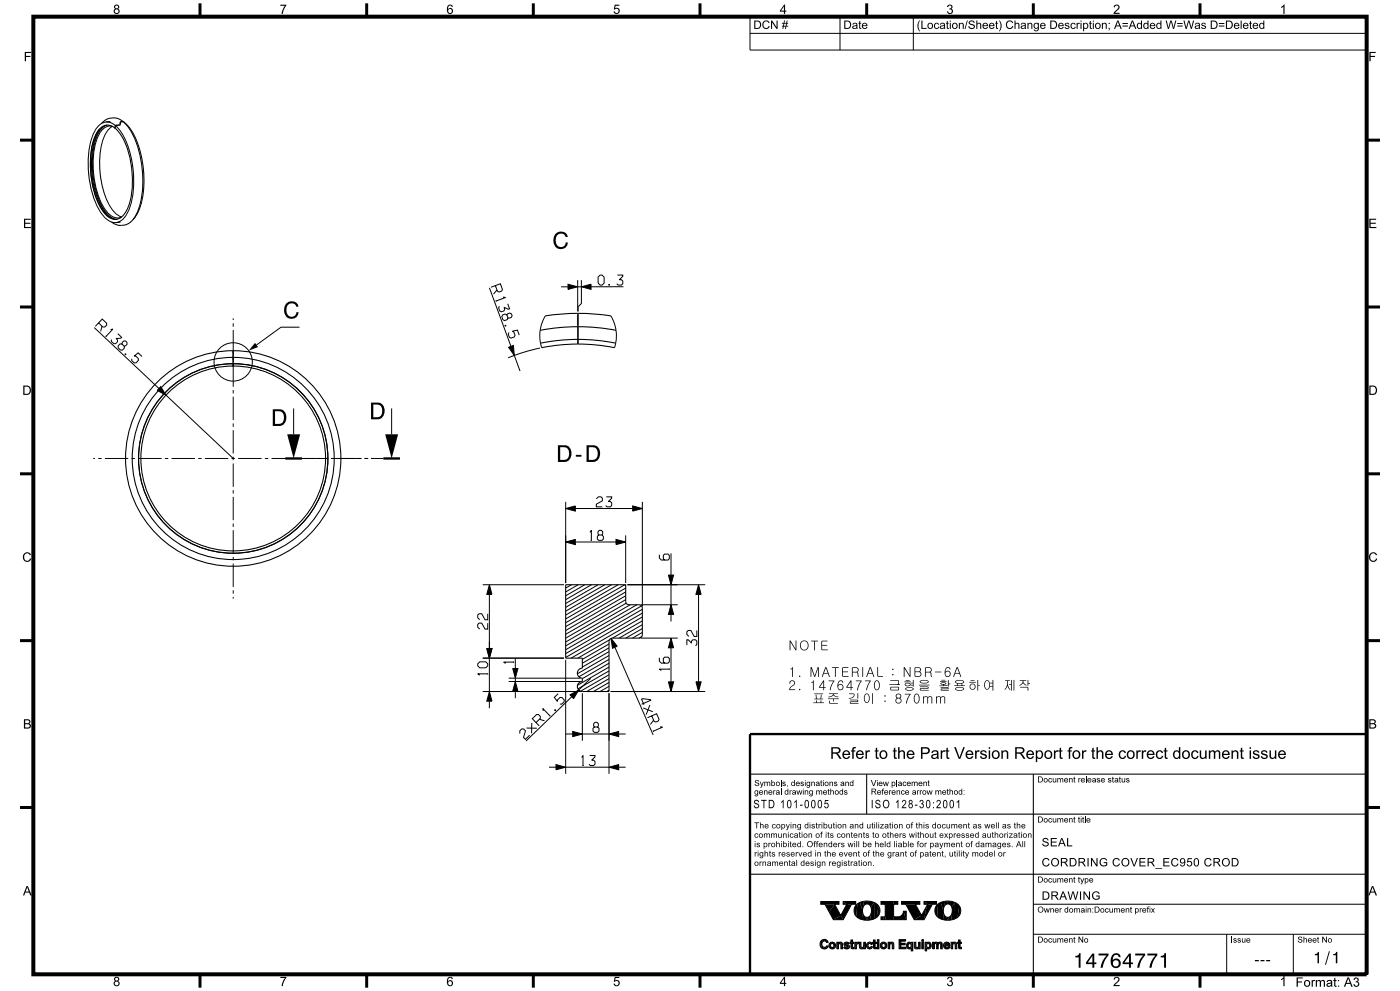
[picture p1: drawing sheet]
<svg xmlns="http://www.w3.org/2000/svg" width="420mm" height="297mm" viewBox="0 0 420 297" stroke-linecap="round" stroke-linejoin="round" font-family="sans-serif">
<g fill="#000">
<path d="M170.4 85.2l2.9 .8-2.9 .7zM174.4 86l2.9-.8v1.5zM48.2 115.9l1.6 2.5-2.6-1.4zM76.5 102.8l.9 1.2-2.8 1.1zM152.6 104.1l1.4-.6 .3 3zM86.2 130.2h3.8l-1.9 7.2zM115.6 130.2h3.8l-1.9 7.2zM169.7 152.4l2.9-.8v1.6zM189.8 151.6l2.9 .8-2.9 .8zM146.8 175.2l.8 2.9h-1.6zM169.7 162.4l2.9-.7v1.5zM184.8 161.7l2.9 .7-2.9 .8z"/>
<path d="M200.5 172.3h1.6l-.8 2.9zM209.6 175.2l.7 2.9h-1.5zM146 194.3h1.6l-.8 2.9zM183.3 191.3l1.9 2.4-1.4 .6zM201.3 181.2l.8 2.9h-1.6zM201.3 191.2l.8 2.9h-1.6zM146.8 207.2l.8 2.9h-1.6zM153.8 200.3h1.6l-.8 2.9zM154.6 204.2l.8 2.9h-1.6zM171 208.2l2.6-1.4-1.5 2.6zM182.7 220l2.9-.8v1.6zM200.5 204.3h1.6l-.8 2.9z"/>
<path d="M208.8 204.3h1.5l-.7 2.9zM166.8 229.2l2.9 .7-2.9 .8zM171.8 219.2l2.9 .8-2.9 .8zM182.7 229.9l2.9-.7v1.5zM247.5 271h2.9l-1.7 2.3zM253 270.2l1 .8h-1zM264.3 274.8v.8zM275.5 272.7l1 1.7zM277.2 270.2l1.1 .8h-1.1zM248.3 282.1l.1 .3zM255 282.4v.3zM255.3 281.7v.7z"/>
<path d="M255.8 282.4v.3zM256.2 282.4v.3zM258.3 283.7l.2 .7-.3-.1zM260.5 282.4l.4-.1-.3 .5zM261.8 282.4v.3zM262.1 281.7v.7zM262.5 282.4v.3zM262.9 282.4v.3zM273.4 282.4v.2zM274.8 283.7l.1 .7-.2-.1zM278 283.4l-.1 1.6zM278 284.2v.8z"/>
<path d="M278 282.4v.2zM280.2 283.5v.8zM281.5 283.4l-.1 .9zM283.1 282.9v.9zM283.6 282.4l.4-.1-.3 .5zM285 283.1v.4zM287.3 282.4v.3zM287.6 281.7v.7zM288 282.4v.3zM288.4 282.4v.3z"/>
<path d="M246.2 270.2v.8z" fill-rule="evenodd"/>
<path d="M250.4 271l1.8 3.4-2.2 1.2-1.3-2.3z" fill-rule="evenodd"/>
<path d="M246.2 270.2h5.5v.8h-5.5z" fill-rule="evenodd"/>
<path d="M251.9 273.7l.3 .7z" fill-rule="evenodd"/>
<path d="M250 275.6l2.2-1.3 .8 1.3z" fill-rule="evenodd"/>
<path d="M254 271h1.5l-2.5 4.6-.8-1.3z" fill-rule="evenodd"/>
<path d="M257.2 270.9l-.3 3.8a2.6 2.6 0 0 1 .3-3.8z" fill-rule="evenodd"/>
<path d="M253 270.2h3.7v.8h-2.7z" fill-rule="evenodd"/>
<path d="M257.2 270.9l.8-.5 .8 2.5 .1 2.8-1-.3-1-.7z" fill-rule="evenodd"/>
<path d="M258 270.4l.9-.2 .2 1.3-.3 1.4z" fill-rule="evenodd"/>
<path d="M258.8 273.6l1.3 2.2-1.2-.1z" fill-rule="evenodd"/>
<path d="M259.6 274.8h.9l-.4 1z" fill-rule="evenodd"/>
<path d="M258.9 270.2l1.2-.1v.8l-1 .6z" fill-rule="evenodd"/>
<path d="M260.1 270.1l2.1 .3-.9 1.4a1.26 1.26 0 0 0-1.2-.9z" fill-rule="evenodd"/>
<path d="M262.2 270.4l.1 5-1 .3-.2-1.4 .3-1.4-.1-1.1z" fill-rule="evenodd"/>
<path d="M260.5 274.8l.6-.5 .2 1.4-1.2 .1z" fill-rule="evenodd"/>
<path d="M262.2 270.4l1.3 1.1-.5 3.4-.7 .5z" fill-rule="evenodd"/>
<path d="M263.5 271.5a2.6 2.6 0 0 1-.5 3.4z" fill-rule="evenodd"/>
<path d="M264.3 274.8h.9l-.3 .8h-.6z" fill-rule="evenodd"/>
<path d="M265.2 274.8h.4l.1 .8h-.8z" fill-rule="evenodd"/>
<path d="M264.3 270.2h3.7l.1 5.4h-2.4l-.1-4.6h-1.3z" fill-rule="evenodd"/>
<path d="M268 270.2h1.3v.8h-1.2z" fill-rule="evenodd"/>
<path d="M270.5 270.2v.8z" fill-rule="evenodd"/>
<path d="M268.1 274.8a2.45 2.45 0 0 0 2.7-.8l.2-.9 .8 2.5h-3.7z" fill-rule="evenodd"/>
<path d="M271 273.1h.9v2.5z" fill-rule="evenodd"/>
<path d="M271.7 271h2.9l1.9 3.4-2.2 1.2z" fill-rule="evenodd"/>
<path d="M270.5 270.2h5.4v.8h-5.4z" fill-rule="evenodd"/>
<path d="M276.1 273.7l.4 .7z" fill-rule="evenodd"/>
<path d="M278 271.5l-.8 4.1h-2.9l2.2-1.2z" fill-rule="evenodd"/>
<path d="M278.3 271h1.4l-2.5 4.6z" fill-rule="evenodd"/>
<path d="M281.4 270.9l-.3 3.8a2.6 2.6 0 0 1 .3-3.8z" fill-rule="evenodd"/>
<path d="M277.2 270.2h3.8v.8h-2.7z" fill-rule="evenodd"/>
<path d="M281.4 270.9l.8-.5 .8 2.5 .2 2.8-1-.3-1.1-.7z" fill-rule="evenodd"/>
<path d="M282.2 270.4l1-.2 .2 1.3-.4 1.4z" fill-rule="evenodd"/>
<path d="M283.1 273.6l1.2 2.2-1.1-.1z" fill-rule="evenodd"/>
<path d="M283.9 274.8h.8l-.4 1z" fill-rule="evenodd"/>
<path d="M283.2 270.2l1.1-.1 .1 .8-1 .6z" fill-rule="evenodd"/>
<path d="M284.3 270.1l2.2 .3-1 1.4a1.26 1.26 0 0 0-1.1-.9z" fill-rule="evenodd"/>
<path d="M286.5 270.4v5l-1 .3-.2-1.4 .4-1.4-.2-1.1z" fill-rule="evenodd"/>
<path d="M284.7 274.8l.6-.5 .2 1.4-1.2 .1z" fill-rule="evenodd"/>
<path d="M286.5 270.4l1.3 1.1-.5 3.4-.8 .5z" fill-rule="evenodd"/>
<path d="M287.8 271.5a2.6 2.6 0 0 1-.5 3.4z" fill-rule="evenodd"/>
<path d="M246.1 282.3l.3 1.7-.4-1z" fill-rule="evenodd"/>
<path d="M246.4 281.9l.4-.3-.4 2.4-.3-1.7z" fill-rule="evenodd"/>
<path d="M246.8 281.6l.1 .5-.2 .3z" fill-rule="evenodd"/>
<path d="M246.6 283.2l.7 1.2-.9-.4z" fill-rule="evenodd"/>
<path d="M246.9 283.8l.4 .1 .6-.2v.6l-.6 .1z" fill-rule="evenodd"/>
<path d="M246.8 281.6h.9l-.8 .5z" fill-rule="evenodd"/>
<path d="M247.7 281.6l.3 .1v.7l-.7-.4z" fill-rule="evenodd"/>
<path d="M248.1 283.4l.4 .2-.3 .4z" fill-rule="evenodd"/>
<path d="M248 281.7l.3 .7h-.3z" fill-rule="evenodd"/>
<path d="M248 283.4l.2 .6-.3 .3z" fill-rule="evenodd"/>
<path d="M248.3 282.1l.1 .3z" fill-rule="evenodd"/>
<path d="M249 282.6v1.5a1.11 1.11 0 0 1 0-1.5z" fill-rule="evenodd"/>
<path d="M249 282.6l.7-.3-.5 1.1z" fill-rule="evenodd"/>
<path d="M249 282.6l.7 1.8-.7-.3z" fill-rule="evenodd"/>
<path d="M249.4 283.9h.6l.2-.5 .2 .7-.7 .3z" fill-rule="evenodd"/>
<path d="M249.7 282.3l.7 .3-.3 .5-.2-.3h-.5z" fill-rule="evenodd"/>
<path d="M250.4 282.6a1.12 1.12 0 0 1 0 1.5l-.3-1z" fill-rule="evenodd"/>
<path d="M251 282.4v1.9z" fill-rule="evenodd"/>
<path d="M251 282.4l.3 1.9h-.3z" fill-rule="evenodd"/>
<path d="M251.1 282.4h.4v1.9h-.2z" fill-rule="evenodd"/>
<path d="M251.5 282.4v1.9z" fill-rule="evenodd"/>
<path d="M251.5 282.4v1.9z" fill-rule="evenodd"/>
<path d="M251.7 282.5l-.2 1z" fill-rule="evenodd"/>
<path d="M251.7 282.5l.4-.2v.6l-.5 .1z" fill-rule="evenodd"/>
<path d="M252.4 282.4l.3 .4v1.5h-.4z" fill-rule="evenodd"/>
<path d="M252.1 282.3l.3 .1-.1 1.9z" fill-rule="evenodd"/>
<path d="M252.7 283.2v1.1z" fill-rule="evenodd"/>
<path d="M252.7 282.8v1.5z" fill-rule="evenodd"/>
<path d="M253.2 282.7l.1 .7z" fill-rule="evenodd"/>
<path d="M253.1 284l.3-.2-.1 .4z" fill-rule="evenodd"/>
<path d="M253.4 283.8l.6 .6-.7-.2z" fill-rule="evenodd"/>
<path d="M253.2 282.7l.8-.4-.4 .6 .1 .6-.4-.1z" fill-rule="evenodd"/>
<path d="M253.6 283.9l.6 .1 .2-.2 .1 .5-.5 .1z" fill-rule="evenodd"/>
<path d="M253.6 282.9l.4 .2 .2 .5-.5-.1z" fill-rule="evenodd"/>
<path d="M254 282.3v.4l-.3 .1z" fill-rule="evenodd"/>
<path d="M254 282.3l.5 .2v.5l-.5-.3z" fill-rule="evenodd"/>
<path d="M254 283.1l.5 .1v1.1z" fill-rule="evenodd"/>
<path d="M254.5 282.5l.2 .3-.2 .2z" fill-rule="evenodd"/>
<path d="M254.5 283.2l.4 .5-.4 .6z" fill-rule="evenodd"/>
<path d="M254.6 282.6l.2 .2z" fill-rule="evenodd"/>
<path d="M255 282.4h.3v.3z" fill-rule="evenodd"/>
<path d="M255 282.4l.1 .3z" fill-rule="evenodd"/>
<path d="M255.3 281.7v1z" fill-rule="evenodd"/>
<path d="M255.3 281.7v2.3z" fill-rule="evenodd"/>
<path d="M255.3 281.7l.1 2.5z" fill-rule="evenodd"/>
<path d="M255.3 281.7h.4l.1 2.7-.4-.2z" fill-rule="evenodd"/>
<path d="M255.8 283.6v.8z" fill-rule="evenodd"/>
<path d="M255.7 281.7l.1 2.7z" fill-rule="evenodd"/>
<path d="M255.8 282.4l.2 .3h-.2z" fill-rule="evenodd"/>
<path d="M255.8 282.4h.3v.3z" fill-rule="evenodd"/>
<path d="M256.1 282.4l.1 .3z" fill-rule="evenodd"/>
<path d="M255.9 283.9h.3v.4l-.4 .1z" fill-rule="evenodd"/>
<path d="M256.5 282.4v1.9z" fill-rule="evenodd"/>
<path d="M256.5 282.4l.2 1.9h-.2z" fill-rule="evenodd"/>
<path d="M256.5 282.4h.4v1.9h-.2z" fill-rule="evenodd"/>
<path d="M256.9 282.4v1.9z" fill-rule="evenodd"/>
<path d="M256.9 282.4v1.9z" fill-rule="evenodd"/>
<path d="M257 282.5l-.1 1.1z" fill-rule="evenodd"/>
<path d="M257.5 282.4v.4l-.2 .1z" fill-rule="evenodd"/>
<path d="M257 282.5l.5-.1-.6 .9z" fill-rule="evenodd"/>
<path d="M257.8 282.4v1.1z" fill-rule="evenodd"/>
<path d="M257.8 282.4l.2 1.8z" fill-rule="evenodd"/>
<path d="M257.9 282.4h.4l-.1 1.9-.2-.1z" fill-rule="evenodd"/>
<path d="M258.3 282.4l-.1 1.9z" fill-rule="evenodd"/>
<path d="M258.3 283.7l.6 .2 .2-.7v.9l-.2 .2-.4 .1z" fill-rule="evenodd"/>
<path d="M259.1 282.4v1.9z" fill-rule="evenodd"/>
<path d="M259.1 282.4l.3 1.9h-.3z" fill-rule="evenodd"/>
<path d="M259.2 282.4h.4v1.9h-.2z" fill-rule="evenodd"/>
<path d="M259.6 282.4v1.9z" fill-rule="evenodd"/>
<path d="M259.6 282.4v1.9z" fill-rule="evenodd"/>
<path d="M260.2 282.6v1.5a1.12 1.12 0 0 1 0-1.5z" fill-rule="evenodd"/>
<path d="M260.4 283.4l.2 .5 .6-.1v.6l-.7-.1z" fill-rule="evenodd"/>
<path d="M260.2 282.6l.3-.2 .1 .4-.2 .6 .1 .9-.3-.2z" fill-rule="evenodd"/>
<path d="M260.9 282.3l.4 .1v.7l-.2-.3h-.5z" fill-rule="evenodd"/>
<path d="M261.4 283.6l.3 .2-.2 .4z" fill-rule="evenodd"/>
<path d="M261.4 283.6l.1 .6-.3 .2z" fill-rule="evenodd"/>
<path d="M261.3 282.4l.4 .5-.4 .2z" fill-rule="evenodd"/>
<path d="M261.6 282.6l.1 .3z" fill-rule="evenodd"/>
<path d="M261.8 282.4h.2v.3h-.2z" fill-rule="evenodd"/>
<path d="M261.8 282.4v.3z" fill-rule="evenodd"/>
<path d="M262.1 281.7l-.1 1z" fill-rule="evenodd"/>
<path d="M262.1 281.7v2.3z" fill-rule="evenodd"/>
<path d="M262.1 281.7v2.5z" fill-rule="evenodd"/>
<path d="M262.1 281.7h.4v2.7l-.4-.2z" fill-rule="evenodd"/>
<path d="M262.5 283.6l.1 .8z" fill-rule="evenodd"/>
<path d="M262.5 281.7v2.7z" fill-rule="evenodd"/>
<path d="M262.5 282.4l.2 .3h-.2z" fill-rule="evenodd"/>
<path d="M262.6 282.4h.3v.3z" fill-rule="evenodd"/>
<path d="M262.9 282.4v.3z" fill-rule="evenodd"/>
<path d="M262.6 283.9h.3v.4l-.3 .1z" fill-rule="evenodd"/>
<path d="M263.2 282.4h.5v1.9h-.5z" fill-rule="evenodd"/>
<path d="M264.4 282.6v1.5a1.11 1.11 0 0 1 0-1.5z" fill-rule="evenodd"/>
<path d="M264.4 282.6l.7-.3-.5 1.1z" fill-rule="evenodd"/>
<path d="M264.4 282.6l.7 1.8-.7-.3z" fill-rule="evenodd"/>
<path d="M264.8 283.9h.6l.2-.5 .2 .7-.7 .3z" fill-rule="evenodd"/>
<path d="M265.1 282.3l.7 .3-.3 .5-.2-.3h-.5z" fill-rule="evenodd"/>
<path d="M265.8 282.6a1.12 1.12 0 0 1 0 1.5l-.3-1z" fill-rule="evenodd"/>
<path d="M266.4 282.4v1.9z" fill-rule="evenodd"/>
<path d="M266.4 282.4l.3 1.9h-.3z" fill-rule="evenodd"/>
<path d="M266.5 282.4h.4v1.9h-.2z" fill-rule="evenodd"/>
<path d="M266.9 282.4v1.9z" fill-rule="evenodd"/>
<path d="M266.9 282.4v1.9z" fill-rule="evenodd"/>
<path d="M267.1 282.5l-.2 1z" fill-rule="evenodd"/>
<path d="M267.1 282.5l.4-.2v.6l-.5 .1z" fill-rule="evenodd"/>
<path d="M267.8 282.4l.3 .4v1.5h-.4z" fill-rule="evenodd"/>
<path d="M267.5 282.3l.3 .1-.1 1.9z" fill-rule="evenodd"/>
<path d="M268.1 283.2v1.1z" fill-rule="evenodd"/>
<path d="M268.1 282.8v1.5z" fill-rule="evenodd"/>
<path d="M270.2 282.1v1.8h1.6v.4h-2.1z" fill-rule="evenodd"/>
<path d="M269.7 281.6h2v.5h-1.5l-.5 2.2z" fill-rule="evenodd"/>
<path d="M272.2 282.6l.2-.1-.1 1.8-.3-.9z" fill-rule="evenodd"/>
<path d="M272.5 283.6l.4 .4 .4-.3 .1 .5-.8 .2z" fill-rule="evenodd"/>
<path d="M272.4 282.5l.4-.2 .1 .5-.4 .2-.1 .4 .2 1-.3-.1z" fill-rule="evenodd"/>
<path d="M272.8 282.3l.3 .1v.4z" fill-rule="evenodd"/>
<path d="M273.1 282.4l.3 .2-.1 .5-.2-.3z" fill-rule="evenodd"/>
<path d="M273.4 283.4v1.6z" fill-rule="evenodd"/>
<path d="M273.4 282.4v1z" fill-rule="evenodd"/>
<path d="M273.4 282.4l.2 2.6h-.2z" fill-rule="evenodd"/>
<path d="M273.8 282.4v2.6z" fill-rule="evenodd"/>
<path d="M274.3 282.4v1.1z" fill-rule="evenodd"/>
<path d="M274.3 282.4l.1 1.8z" fill-rule="evenodd"/>
<path d="M274.3 282.4h.4v1.9l-.3-.1z" fill-rule="evenodd"/>
<path d="M274.7 282.4v1.9z" fill-rule="evenodd"/>
<path d="M274.8 283.7l.6 .2 .2-.7v.9l-.2 .2-.5 .1z" fill-rule="evenodd"/>
<path d="M275.6 282.4v1.9z" fill-rule="evenodd"/>
<path d="M275.6 282.4l.2 1.9h-.2z" fill-rule="evenodd"/>
<path d="M275.7 282.4h.3v1.9h-.2z" fill-rule="evenodd"/>
<path d="M276 282.4v1.9z" fill-rule="evenodd"/>
<path d="M276 282.4v1.9z" fill-rule="evenodd"/>
<path d="M276.5 282.4h.5v1.9h-.5z" fill-rule="evenodd"/>
<path d="M277.5 282.4v2.6z" fill-rule="evenodd"/>
<path d="M277.6 282.4h.3v2.6h-.3z" fill-rule="evenodd"/>
<path d="M277.9 282.4l.1 .2 .1-.2v.5l-.2 2.1z" fill-rule="evenodd"/>
<path d="M278 284.2v.8z" fill-rule="evenodd"/>
<path d="M278 283.4l.2 .5v.4l-.2-.1v.8z" fill-rule="evenodd"/>
<path d="M278.1 282.4l.4-.1-.4 .6z" fill-rule="evenodd"/>
<path d="M278.2 283.9h.4l.3 .4h-.7z" fill-rule="evenodd"/>
<path d="M278.9 283.4l.2 .7-.2 .2-.3-.4z" fill-rule="evenodd"/>
<path d="M279 282.5l.2 .2a1.23 1.23 0 0 1-.1 1.4l-.2-.7z" fill-rule="evenodd"/>
<path d="M278.5 282.3l.5 .2-.1 .9-.1-.5-.5-.1z" fill-rule="evenodd"/>
<path d="M279.8 282.4v1.9z" fill-rule="evenodd"/>
<path d="M279.8 282.4l.2 1.9h-.2z" fill-rule="evenodd"/>
<path d="M279.9 282.4h.3v1.9h-.2z" fill-rule="evenodd"/>
<path d="M280.2 282.4v1.9z" fill-rule="evenodd"/>
<path d="M280.2 282.6l.2-.1-.2 1.8z" fill-rule="evenodd"/>
<path d="M280.2 282.4v1.9z" fill-rule="evenodd"/>
<path d="M280.4 282.5l.4-.2 .1 .5-.6 .2z" fill-rule="evenodd"/>
<path d="M281 282.4l.4 .2v1.7h-.4z" fill-rule="evenodd"/>
<path d="M280.8 282.3l.2 .1v1.9z" fill-rule="evenodd"/>
<path d="M281.4 282.6l.2-.1-.2 1.8z" fill-rule="evenodd"/>
<path d="M281.5 283.4v.9z" fill-rule="evenodd"/>
<path d="M281.6 282.5l.4-.2v.5l-.4 .2z" fill-rule="evenodd"/>
<path d="M282 282.3l.3 .1-.1 1.9z" fill-rule="evenodd"/>
<path d="M282.7 283.1v1.2z" fill-rule="evenodd"/>
<path d="M282.3 282.4l.4 .5v1.4h-.5z" fill-rule="evenodd"/>
<path d="M283.3 282.6l.3 1.7-.5-.5z" fill-rule="evenodd"/>
<path d="M283.6 283.1l.7 .4h-.8z" fill-rule="evenodd"/>
<path d="M283.7 283.1h.8l.2 .4z" fill-rule="evenodd"/>
<path d="M283.3 282.6l.3-.2v.5a.62 .62 0 0 0 0 .8 .62 .62 0 0 0 .8 .2v.5l-.8-.1z" fill-rule="evenodd"/>
<path d="M284 282.3l.4 .1-.1 .4h-.6z" fill-rule="evenodd"/>
<path d="M284.6 283.7v.6l-.2 .1z" fill-rule="evenodd"/>
<path d="M284.6 283.7l.4 .2-.4 .4z" fill-rule="evenodd"/>
<path d="M284.4 282.4l.4 .3 .2 .8-.5-.4z" fill-rule="evenodd"/>
<path d="M285.3 282.4v1.9z" fill-rule="evenodd"/>
<path d="M285.3 282.4l.3 1.9h-.3z" fill-rule="evenodd"/>
<path d="M285.4 282.4h.4v1.9h-.2z" fill-rule="evenodd"/>
<path d="M285.8 282.4v1.9z" fill-rule="evenodd"/>
<path d="M285.8 282.4v1.9z" fill-rule="evenodd"/>
<path d="M286 282.5l-.2 1z" fill-rule="evenodd"/>
<path d="M286 282.5l.4-.2v.6l-.5 .1z" fill-rule="evenodd"/>
<path d="M286.7 282.4l.3 .4v1.5h-.4z" fill-rule="evenodd"/>
<path d="M286.4 282.3l.3 .1-.1 1.9z" fill-rule="evenodd"/>
<path d="M287 283.2v1.1z" fill-rule="evenodd"/>
<path d="M287 282.8v1.5z" fill-rule="evenodd"/>
<path d="M287.3 282.4h.2v.3z" fill-rule="evenodd"/>
<path d="M287.3 282.4l.1 .3z" fill-rule="evenodd"/>
<path d="M287.6 281.7l-.1 1z" fill-rule="evenodd"/>
<path d="M287.6 281.7l.1 2.5z" fill-rule="evenodd"/>
<path d="M287.6 281.7v2.3z" fill-rule="evenodd"/>
<path d="M287.6 281.7h.4v2.7l-.3-.2z" fill-rule="evenodd"/>
<path d="M288 283.6l.1 .8z" fill-rule="evenodd"/>
<path d="M288 281.7v2.7z" fill-rule="evenodd"/>
<path d="M288 282.4l.2 .3h-.2z" fill-rule="evenodd"/>
<path d="M288.1 282.4h.3v.3z" fill-rule="evenodd"/>
<path d="M288.1 283.9h.3v.4l-.3 .1z" fill-rule="evenodd"/>
<path d="M288.4 282.4v.3z" fill-rule="evenodd"/>
<circle cx="263.5" cy="281.9" r=".29"/>
<circle cx="276.8" cy="281.9" r=".29"/>
</g>
<g fill="none" stroke="#000" stroke-width=".3">
<path d="M225 5h185v10h-185zM225 10h185M252 5v10M274 5v10M28.3 98.2l19.4 18.2M29.6 96.8l1.3 1.2h.5l.6-.6v-.6l-1.3-1.2-2.1 2.2M30.6 97.7l-.4 1.6M33.2 98.8l.7-.2-2.1 2.2M35.3 100l1.2 1.1-.3 .3h-1.4l.4 .4 .1 .6-.6 .6h-.6l-.7-.7v-.5M70 95.4v.5M70 96.9v1M70 98.9v7"/>
<path d="M89.9 98.1h-5.6l-7.3 5.3M146.8 86.3l6.5 17.5M148.6 85.6l.6 1.7 .5 .2 .8-.3 .2-.5-.6-1.7-2.8 1.1M148.7 90l.2 .4M149.1 86.9l-1 1.2M150.9 89l.7 .2-2.8 1M151.5 97.5l.3 .1zM152 94.4l.4 .9 1-.2 .2-.5-.2-.5-.5-.3-.9 .6-.5-.3-.7 .3-.3 .5 .4 .9 .5 .3 .8-.3 .2-.5M152.3 91.1l.6 1.5-.4 .1-1.3-.6 .2 .6-.2 .5-.8 .3-.5-.3-.3-.9 .2-.5M152.7 99.6l-.2 .6 .3 .9 .5 .2 1-.3 .2-.5-.3-1-.5-.2 1.5-.4 .6 1.5M163.6 94.7a11.5 11.5 0 0 0-1.1 9.5M170.4 85.2l2.9 .8-2.9 .7z"/>
<path d="M170.4 86h-2.1M173.3 84v9.3M174.4 84v7l-1 1v1.3M174.4 86l2.9-.8v1.5zM174.4 86h-1.1M180 82.4h.6l.6 .6v1.8l-.6 .6h-.6l-.6-.6v-1.8zM182.6 85.2l.2 .2zM183.3 94.7a11.5 11.5 0 0 1 1.1 9.5M185.2 82.4h1.6v.4l-1 1h.6l.4 .4v.8l-.4 .4h-1l-.4-.4M187 85.9l-9.7 .1M31.7 100.7l.3 .3M36.6 103.1l.7 .7 .8-.6v-.6l-.4-.4h-.6l-.5 .9h-.6l-.6 .6 .1 .5 .7 .7h.5l.6-.6v-.5"/>
<path d="M37.6 106v.3zM42.6 106.9l-1.2-1.1-1.1 .9 .5 .1 .7 .7v.5l-.7 .7-.5 .1-.8-.7v-.6M48.2 115.9l1.6 2.5-2.6-1.4zM49.8 118.4l20.2 19M70 106.9v1M70 108.9v7M70 116.9v1M70 118.9v7M152.6 104.1l1.4-.6 .3 3zM154.3 106.5l1.7 4.7M162 104.3l-4.8 1.3-4.8 1.6M28 137.4h.5"/>
<path d="M29.5 137.4h1M31.5 137.4h7M39.5 137.4h1M41.5 137.4h7M49.5 137.4h1M51.5 137.4h7M59.5 137.4h1M61.5 137.4h7M69.5 137.4h1M70 126.9v1M70 128.9v7M70 136.9v1"/>
<path d="M70 138.9v7M71.5 137.4h7M79.5 137.4h1M81.5 137.4h7M88.1 122.4v7.8M89.5 137.4h1M90.6 137.4h7.9M99.3 137.4h9.2M109.3 137.4h1.2M111.3 137.4h3.7M117.5 122.4v7.8M70 146.9v1"/>
<path d="M70 148.9v7M70 156.9v1M70 158.9v7M169.7 152.4l2.9-.8v1.6zM169.7 150.4v24.3M172.6 152.4h17.2M177 159.5l.4-.6v3M178.9 149.5l.6-.6h.8l.4 .4v.8l-1.8 1v.8h1.8M181.9 148.9h1.6v.4l-1 1h.6l.4 .4v.8l-.4 .4h-1l-.4-.4M189.8 151.6l2.9 .8-2.9 .8zM192.7 150.4v31.3M70 166.9v1"/>
<path d="M70 168.9v7M70 176.9v1M70 178.9v.5M144.8 175.2h24.4M146.8 178.1v16.2M146.8 175.2l.8 2.9h-1.6zM169.7 162.4l2.9-.7v1.5zM171.4 175.2l-1.7 1.1M172.6 162.4h12.2M173.4 175.2l-3.7 2.2M175.4 175.2l-5.7 3.4M177.2 161.9h.4"/>
<path d="M177.4 175.2l-7.7 4.5M179.4 175.2l-9.7 5.7M179.6 160.3h1l.2-1-.4-.4h-.6l-.4 .4 .2 1-.4 .4v.8l.4 .4h1l.4-.4v-.8l-.4-.4M181.4 175.2l-11.7 6.8M183.4 175.2l-13.7 8M184.8 161.7l2.9 .7-2.9 .8zM185.4 175.2l-15.7 9.1M187.4 175.2l-17.7 10.3M187.7 179.7l-18 10.4M187.7 178.6l-18 10.4M187.7 177.4l-18 10.4M187.7 176.3l-18 10.3"/>
<path d="M187.7 160.4v14.3M188.2 175.2h23.4M197.8 166.2v1l.6 .6h2l.4-.4v-1l-.4-.4h-1l-.4 .4v1l.4 .4M200.5 172.3h1.6l-.8 2.9zM201.3 165.8v6.5M201.3 175.2v6M209.6 178.1v26.2M209.6 175.2l.7 2.9h-1.5zM143.3 198.9l.6-.6h1.8l.6 .6v.6l-.6 .6h-1.8l-.6-.6zM144.8 197.2h24.4M146 194.3h1.6l-.8 2.9zM146.3 186.7v1.8h-.8l-1-1.8h-.8l-.4 .4v.8l.6 .6"/>
<path d="M146.3 183.9v1.8h-.8l-1-1.8h-.8l-.4 .4v.8l.6 .6M146.8 197.2v10M154.1 198.2v.4M154.1 198.4h-3l.6 .4M154.6 197.4v2.9M169.7 197.7v34.2M182.7 197.6l-9 5.2M182.7 196.5l-9.5 5.4M182.7 198.8l-8 4.6M182.7 199.9l-9.5 5.5M182.7 195.3l-8 4.6M182.7 194.1l-8 4.7"/>
<path d="M182.7 193l-8 4.6M182.8 191.8l-9.5 5.4M183.3 191.3l1.9 2.4-1.4 .6zM184.5 194l11.4 26.2M187.9 180.8l-18.2 10.5M189.1 181.2l-19.4 11.2M191.1 181.2l-21.4 12.4M192.2 181.2h11.1M192.2 191.2h11.1M192.5 181.6l-22.8 13.1M192.6 190.8l-.9 .4M192.7 189.5l-3 1.7"/>
<path d="M192.7 188.4l-5 2.8M192.7 187.2l-7 4M192.7 183.8l-23 13.2M192.7 182.6l-23 13.3M192.7 184.9l-21.4 12.3M192.7 186.1l-9 5.1M197.8 197.1v1l.6 .6h2l.4-.4v-1l-.4-.4h-1l-.4 .4v1l.4 .4M201.3 184.1v2.1M201.3 194.1v10.2M201.3 181.2l.8 2.9h-1.6zM201.3 191.2l.8 2.9h-1.6zM206.1 193.3v-1.6h.4l1 1v-.6l.4-.4h.8l.4 .4v1l-.4 .4"/>
<path d="M209.1 188.9v1.8h-.8l-1-1.8h-.8l-.4 .4v.8l.6 .6M144.8 207.2h29.4M146.3 201.8v.3M146.3 202h-3l.6 .3M146.8 210.1v2.1M146.8 207.2l.8 2.9h-1.6zM152.6 204.2h21.6M152.6 203.2h21.6M153.8 200.3h1.6l-.8 2.9zM154.6 204.2l.8 2.9h-1.6zM154.6 203.2v1M154.6 207.1v2.1"/>
<path d="M155.9 219.9l.1-.9 .5-.5h.6l.5 .5-.6 2 .6 .6 1.3-1.3M157.9 218.2h3.2M159.5 216.7v3.1M160.8 216.5l1.3-1.2v-.6l-.5-.5-.6-.1-1.3 1.3 2.1 2.2M161.8 215.6l1.6 .4M163 213l-.1-.7 2 2.2M165.1 214.4l-.3 .2M166.4 212.8h.3zM167.5 207.9l-1.2 1.1 .9 1.2 .1-.5 .7-.7h.6l.7 .8v.5l-.8 .7h-.5M169.7 220h2.1M171 208.2l2.6-1.4-1.5 2.6zM171.5 208.8l-13.7 13.3"/>
<path d="M171.8 219.2l2.9 .8-2.9 .8zM174.7 220h8M174.7 207.7v14.3M177.2 203.3l-3.6 3.5M178.3 217.9h1l.2-1-.4-.4h-.6l-.4 .4 .2 1-.4 .4v.8l.4 .4h1l.4-.4v-.8l-.4-.4M182.7 201.1l-9.3 5.4M182.7 203.4l-6.7 3.8M182.7 202.2l-8.5 5M182.7 204.5l-4.7 2.7M182.7 205.7l-2.7 1.5M182.7 206.8l-.7 .4M182.7 220l2.9-.8v1.6z"/>
<path d="M182.7 207.7v24.2M183.2 207.2h28.4M185.6 220h2.1M192.5 211.1l2.7-1.2-.1-.2-2.3-.3-.3 .1 .7 1.7M193 212.2l2.9 1.1M195 211.3l-1.2 2.9M195.5 214.5l.7 1.7 .6 .2 .7-.3 .2-.5-.7-1.7-2.8 1.2M195.9 219l.2 .3M196.1 215.8l-1 1.3M198 217.8l.7 .1-2.7 1.2M200.5 204.3h1.6l-.8 2.9zM200.8 200.3v.4"/>
<path d="M200.8 200.5h-3l.6 .4M208.8 204.3h1.5l-.7 2.9zM164.7 229.9h2.1M166.8 229.2l2.9 .7-2.9 .8zM169.7 229.9h13M174.5 227l.4-.6v3M174.7 229.4h.4M176.9 226.4h1.6v.4l-1 1h.6l.4 .4v.8l-.4 .4h-1l-.4-.4M182.7 229.9l2.9-.7v1.5zM185.6 229.9h2.1M246.2 270.2h5.5v.8h-1.3l1.8 3.4 1.8-3.4h-1v-.8h3.7v.8h-1.2l-2.5 4.6h-3l-2.5-4.6h-1.3zM248 270.2l-.9 .8"/>
<path d="M251.7 273.5l-1.8 1.9M255.1 270.2l-1.3 1.2M257.2 270.9a5 5 0 0 1 6.4 .6 2.73 2.73 0 0 1-2.2 4.2 4.6 4.6 0 0 1-4.9-1.5l-.3-1.3a2.48 2.48 0 0 1 1-2zM259.2 271.4l.9-.5a2.2 2.2 0 0 1 1.4 1.9 2.2 2.2 0 0 1-1.1 2.1h-.3a2.2 2.2 0 0 1-.9-3.5zM264.3 270.2h5v.8h-1.2v3.8l1.9-.1 .6-.5 .4-1.1h.9v2.5h-7.6v-.8h1.3v-3.8h-1.3zM268.1 272v3.6M270.5 270.2h5.4v.8h-1.3l1.9 3.4 1.8-3.4h-1.1v-.8h3.8v.8h-1.3l-2.5 4.6h-2.9l-2.6-4.6h-1.2zM281.5 270.9a5 5 0 0 1 6.3 .6 2.73 2.73 0 0 1-2.1 4.2 4.6 4.6 0 0 1-4.9-1.5l-.3-1.3a2.51 2.51 0 0 1 1-2zM283.4 271.4l1-.5a2.2 2.2 0 0 1 1.4 1.9 2.2 2.2 0 0 1-1.2 2.1h-.3a2.2 2.2 0 0 1-.9-3.5zM310 271h100M310 280h100M368 280v12"/>
<path d="M388 280v12M246.2 282.1a1.21 1.21 0 0 1 1.2-.6 1.21 1.21 0 0 1 1 .9h-.4a.81 .81 0 0 0-1.1-.3 .81 .81 0 0 0-.3 1.1 .74 .74 0 0 0 .6 .7 .74 .74 0 0 0 .8-.5l.4 .2a1.23 1.23 0 0 1-1.3 .8 1.23 1.23 0 0 1-1.1-1.1zM251 282.4h.5v.2a.75 .75 0 0 1 1-.1 .75 .75 0 0 1 .2 1v.8h-.4v-1.2a.43 .43 0 0 0-.6-.2 .43 .43 0 0 0-.2 .6v.8h-.5zM253.3 282.6l.9-.2 .6 .4-.3 .2a.4 .4 0 0 0-.5-.3 .4 .4 0 0 0-.3 .3l.1 .1a.85 .85 0 0 1 1 .8 1.04 1.04 0 0 1-1.7 .1l.3-.2a.5 .5 0 0 0 .5 .3 .5 .5 0 0 0 .4-.4l-.6-.2a.56 .56 0 0 1-.5-.3 .56 .56 0 0 1 .1-.6zM255.3 281.7h.5v.7h.4v.3h-.4v1.2h.4v.4a.69 .69 0 0 1-.9-.1 .69 .69 0 0 1 0-.9v-.6h-.3v-.3h.3zM256.5 282.4h.4v.3l.6-.3v.4a1.09 1.09 0 0 0-.6 1.5h-.4zM257.8 282.4h.5v1.3l.4 .3 .4-.4v-1.2h.5v1.9h-.5v-.2l-.2 .2a.82 .82 0 0 1-1-.1 .82 .82 0 0 1-.1-1zM260.1 282.7a.9 .9 0 0 1 1.6 .2 .36 .36 0 0 1-.4 .2 .36 .36 0 0 1-.3-.3 .55 .55 0 0 0-.6 .3 .55 .55 0 0 0 .3 .7 .55 .55 0 0 0 .7-.2l.3 .2a.97 .97 0 0 1-1.4 .4 .97 .97 0 0 1-.2-1.5zM262.1 281.7h.4v.7h.4v.3h-.4v1.2h.4v.4a.69 .69 0 0 1-.8-.1 .69 .69 0 0 1 0-.9v-.6h-.3v-.3h.3zM263.2 282.4h.5v1.9h-.5zM266.4 282.4h.5v.2a.75 .75 0 0 1 1-.1 .75 .75 0 0 1 .2 1v.8h-.4v-1.2l-.5-.3-.3 .3v1.2h-.5zM269.7 281.6h2v.5h-1.5v.6h1.4v.4h-1.4v.8h1.6v.4h-2.1z"/>
<path d="M272.3 282.5l.4-.1 .7 .2v-.2h.4v2.6h-.4v-.8a.98 .98 0 0 1-1.4-.3 .98 .98 0 0 1 .3-1.4zM273.8 282.4v2.6M274.3 282.4h.4l.1 1.3 .3 .3 .4-.4 .1-1.2h.4v1.9h-.4v-.2l-.2 .2a.82 .82 0 0 1-1-.1 .82 .82 0 0 1-.1-1zM276.5 282.4h.5v1.9h-.5zM277.5 282.4h.5v.2a.93 .93 0 0 1 1.4 .8 .93 .93 0 0 1-1.4 .8v.8h-.5zM277.6 282.4v2.6M278.1 282.9a.5 .5 0 0 1 .8 .1 .5 .5 0 0 1-.2 .8 .5 .5 0 0 1-.7-.3zM279.8 282.4h.4v.2l.6-.3 .6 .3a.76 .76 0 0 1 1-.1 .76 .76 0 0 1 .3 1v.8h-.5v-1.3l-.3-.2a1.31 1.31 0 0 0-.4 1.5h-.5v-1.3l-.3-.2-.4 .3-.1 1.2h-.4zM283.3 282.6a.98 .98 0 0 1 1.2-.2 .98 .98 0 0 1 .5 1.1h-1.5a.56 .56 0 0 0 .5 .4 .56 .56 0 0 0 .6-.2l.3 .2a1.04 1.04 0 0 1-1.5 .3 1.04 1.04 0 0 1-.1-1.6zM283.7 282.8h.5l.3 .3h-.9zM285.3 282.4h.5v.2a.75 .75 0 0 1 1-.1 .75 .75 0 0 1 .2 1v.8h-.4v-1.2a.43 .43 0 0 0-.6-.2 .43 .43 0 0 0-.2 .6v.8h-.5zM287.6 281.7h.4v.7h.4v.3h-.4l.1 1.2h.3v.4a.69 .69 0 0 1-.8-.1 .69 .69 0 0 1 0-.9v-.6h-.3v-.3h.3z"/>
<path d="M385 292.6h.1M385 292h.1"/>
<circle cx="70" cy="108.5" r="5.7"/>
<circle cx="249.6" cy="283.4" r=".56"/>
<circle cx="249.6" cy="283.4" r="1.02"/>
<circle cx="263.4" cy="281.9" r=".28"/>
<circle cx="265" cy="283.4" r=".56"/>
<circle cx="265.1" cy="283.4" r="1.02"/>
<circle cx="272.8" cy="283.4" r=".53"/>
<circle cx="276.7" cy="281.9" r=".29"/>
</g>
<g fill="#000">
<path d="M7.4 15.6h1.9v.3h-1.5v.9h1.3v.3h-1.3v1.3h-.4zM84.1 1.4h1.8l-.8 1.7-.3 1.1h-.3l.1-.6 .9-1.9h-1.4zM184.4 1.4h1.4v.3h-1.1l-.2 .8a.93 .93 0 0 1 1.3 .4 .93 .93 0 0 1-.6 1.3 .93 .93 0 0 1-1.1-.8h.3l.2 .4a.63 .63 0 0 0 1-.5 .63 .63 0 0 0-.9-.6l-.6 .1zM284.3 1.6a.76 .76 0 0 1 1.2-.1 .76 .76 0 0 1-.1 1.2 .88 .88 0 0 1 0 1.5 .88 .88 0 0 1-1.3-.8h.3l.5 .5 .6-.3-.1-.6-.6-.2v-.3a.5 .5 0 0 0 .6-.6l-.5-.3-.4 .5h-.4zM334.3 1.6a.94 .94 0 0 1 1.5 .3 .94 .94 0 0 1-.7 1.4l-.6 .5h1.4v.4h-1.9l.2-.5 1.3-1.4v-.4l-.6-.3-.5 .6h-.3zM384.3 2.1l1.1-.7v2.8h-.4v-2.2l-.7 .4zM410.8 15.6h1.9v.3h-1.5v.9h1.3v.3h-1.3v1.3h-.4zM29.8 38.5l.2 .3a17.8 17.8 0 0 0-2.6 12 22.4 22.4 0 0 0 4.6 13.6l.6 .5-.1 .3a17.9 17.9 0 0 1-5.1-11.5 22.4 22.4 0 0 1 1.9-14.5zM30.8 38l.6-.5 .1 .3a10 10 0 0 0-3.4 7.2 27.6 27.6 0 0 0 3.6 18.3 5.9 5.9 0 0 0 2.6 2.2v.3a10.2 10.2 0 0 1-5-6.4 27.5 27.5 0 0 1-.1-19.2zM29.5 37.5l1.4-.9 .8-.2 .1 .3a5.2 5.2 0 0 0-3.8 3.7 29.2 29.2 0 0 0 2.4 23.3 5.2 5.2 0 0 0 4.4 2.8v.4a5.4 5.4 0 0 1-4.6-2.9 29.1 29.1 0 0 1-2.4-23.8zM30.6 38.8l1.4-1 .8-.2v.3a5 5 0 0 0-3.6 3.9 26.5 26.5 0 0 0 2.7 21.3 4.5 4.5 0 0 0 3.7 2.1v.3a5.3 5.3 0 0 1-4.5-3.1 26.4 26.4 0 0 1-1.7-21.9zM30.8 36.4l1.4-.9 .9-.2 .1 .3a3.8 3.8 0 0 0-2.6 1.5l-.2-.3z"/>
<path d="M32.8 37.6h.8v.4l-.8-.1zM32.4 38.7l1.3-1 .1 .3a9.9 9.9 0 0 0-3.6 7.7 26.6 26.6 0 0 0 3.5 16.9 5.6 5.6 0 0 0 2.8 2.3v.3a9.4 9.4 0 0 1-5-6.1 26.3 26.3 0 0 1-.1-18.9zM34.4 38.3h.3l-.2 .3zM34.7 38.3l-.2 .3zM31.7 36.4l2 .4 .9 .6-.1 .3-1.4-.8-1.3-.2zM35.9 37.3l.3 .1-.1 .1-.2 .1zM36 36.5l.2-.1v.3l-.3-.1zM36 36.5l.2-.1 .1 .3-.4-.1zM33.9 35.2a4.2 4.2 0 0 1 3.1 1.1l-.1 .3a3.9 3.9 0 0 0-3-1.1zM36.9 36.3h.2l-.2 .3zM37.1 36.3l-.2 .3zM37 36.3l.5 .4-.1 .3-.5-.4z"/>
<path d="M7.2 65.6h2v.3h-1.6v.8h1.5v.4h-1.5v.9h1.7v.4h-2.1zM34.7 37.5a21.2 21.2 0 0 1 5.4 13.4 21.8 21.8 0 0 1-2.4 14.1 4.1 4.1 0 0 1-2.9 1.9v-.4a5.2 5.2 0 0 0 3.7-3.6 28.7 28.7 0 0 0-2.7-23.8l-1.2-1.3zM35.6 65.2l.7-.2 .1 .3-.8 .2zM37.6 36.7a21.9 21.9 0 0 1 5.6 13.9 22.2 22.2 0 0 1-2.6 14.7l-.6 .6-.1-.3a16.4 16.4 0 0 0 3.1-10.5 28.9 28.9 0 0 0-4.3-16.7l-1.2-1.4zM166.6 70.1a2.18 2.18 0 0 1 3.7 .9h-.6a1.57 1.57 0 0 0-2-.9 1.57 1.57 0 0 0-1 1.9 1.55 1.55 0 0 0 1.2 2 1.55 1.55 0 0 0 1.8-1.3h.7a2.22 2.22 0 0 1-2.6 1.9 2.22 2.22 0 0 1-1.8-2.6l.2-1.1zM410.8 65.6h2v.3h-1.6v.8h1.5v.4h-1.5v.9h1.7v.4h-2.1zM85.8 91a2.18 2.18 0 0 1 3.8 .9h-.7a1.57 1.57 0 0 0-2-.9 1.57 1.57 0 0 0-1 1.9 1.55 1.55 0 0 0 1.2 2 1.55 1.55 0 0 0 1.8-1.3h.7a2.22 2.22 0 0 1-2.6 1.9 2.22 2.22 0 0 1-1.8-2.7l.2-1zM7.2 165.9a1.21 1.21 0 0 1 2.1 .4h-.4a.83 .83 0 0 0-.8-.5 .83 .83 0 0 0-.8 .6v.5a.93 .93 0 0 0 .3 1 .93 .93 0 0 0 1.1 0l.3-.5 .3 .1a1.34 1.34 0 0 1-1.8 .7 1.34 1.34 0 0 1-.5-1.9zM411.1 165.9a1.21 1.21 0 0 1 2 .4h-.4a.83 .83 0 0 0-.8-.5 .83 .83 0 0 0-.7 .6l-.1 .5a.93 .93 0 0 0 .3 1 .93 .93 0 0 0 1.1 0l.3-.5 .4 .1a1.34 1.34 0 0 1-1.9 .7 1.34 1.34 0 0 1-.5-1.9zM226.5 234a.68 .68 0 0 1 .7-.3 .68 .68 0 0 1 .5 .6h-.2a.33 .33 0 0 0-.4-.3 .33 .33 0 0 0-.2 .4 .63 .63 0 0 1 .7 .3 .63 .63 0 0 1-.1 .8 .74 .74 0 0 1-1.1-.5h.2a.44 .44 0 0 0 .5 .4 .44 .44 0 0 0 .4-.5 .97 .97 0 0 1-1-.9zM228 234.3h.2l.3 1 .4-1h.2l-.6 1.6-.3 .2-.1-.2 .3-.3zM229.2 236.9l.2 .1 .7-.1 .2 1.3h-.3v-1l-.2-.2-.3 .3-.1 .9h-.2z"/>
<path d="M229.3 234.3l.2 .2a.41 .41 0 0 1 .4-.2 .41 .41 0 0 1 .4 .2l.4-.2 .3 .1 .1 1.2h-.2l-.1-1-.2-.1-.3 .2v.9h-.2v-.9l-.3-.2-.2 .1-.1 1h-.2zM232 236.9l.2 .1 .5-.1-.4 .3-.1 1h-.2zM234.2 233.8h.2v1.8h-.2zM234.2 236.4h.2v1.8h-.2zM234.7 234.4l.6-.1 .4 .3-.5-.1-.3 .2a.51 .51 0 0 1 .7 .2 .51 .51 0 0 1-.2 .7l-.7-.2v-.2l.5 .2 .3-.2-.6-.3zM236.1 235.4h.2l-.2 .6zM236.9 236.9l.2 .1 .4-.1-.4 .3v1h-.2zM238.9 236.9h.2l.3 1 .3-1h.2l.3 1 .3-1h.2l-.4 1.3h-.2l-.3-1-.2 1h-.3zM240.2 234.4l.5-.1 .4 .3-.5-.1-.2 .2a.51 .51 0 0 1 .6 .2 .51 .51 0 0 1-.2 .7l-.6-.2-.1-.2 .6 .2 .3-.2-.6-.3zM241.4 236.9l.2 .1 .7-.1 .2 1.3h-.3v-1l-.2-.2-.3 .3-.1 .9h-.2zM243.4 234.3l.2 .2 .7-.2 .2 1.3h-.3v-1l-.2-.1-.4 .2v.9h-.2zM244.9 236.9l.2 .2a.42 .42 0 0 1 .4-.3 .42 .42 0 0 1 .3 .3l.5-.3 .3 .2 .1 1.2h-.3v-1l-.2-.2-.3 .2v1h-.3v-.9l-.2-.3-.3 .2v1h-.2z"/>
<path d="M246.2 234l.3-.2v.5h.2v.2h-.2v.7l.2 .4-.4-.1-.1-1h-.2zM248.8 234.3l.3 .2 .6-.2 .2 1.3h-.2v-1l-.3-.1-.3 .2v.9h-.3zM248.4 236.5l.2-.1v.5h.3v.2h-.3v.7l.3 .4-.4-.1-.1-1h-.2zM249.1 236.4h.2v.6l.5-.2 .3 .3 .1 1.1h-.3v-.9l-.2-.3-.3 .2-.1 1h-.2zM250.2 234.4l.6-.1 .3 .3-.4-.1-.3 .2a.51 .51 0 0 1 .6 .2 .51 .51 0 0 1-.2 .7l-.6-.2v-.2l.5 .2 .3-.2-.6-.3zM253.3 237l.5-.2 .4 .4-.5-.2-.2 .3a.51 .51 0 0 1 .6 .2 .51 .51 0 0 1-.2 .7l-.6-.3-.1-.1 .6 .2 .2-.2-.6-.3zM253.6 234.3l.2 .2 .7-.2 .1 1.3h-.2v-1l-.2-.1-.4 .2v.9h-.2zM261.2 233.8h.3l.6 1.6 .6-1.6h.2l-.7 1.8h-.2zM264.8 236.4h.4l-.3 .2v.3h.3v.2h-.3v1.1h-.2v-1.1l-.2-.2h.2zM264.9 234.3h.2l.3 1 .3-1h.2l.2 1 .3-1h.3l-.4 1.3h-.3l-.2-1-.3 1h-.2zM266.7 236.9l.3 .1 .4-.1-.4 .3v1h-.3zM268.9 233.8h.3v1.8h-.3z"/>
<path d="M269 236.9l.2 .1 .7-.1 .1 1.3h-.2v-1l-.3-.2-.3 .3v.9h-.2zM270.4 237a.55 .55 0 0 1 .6-.2 .55 .55 0 0 1 .4 .5l-.7-.2a.55 .55 0 0 0 .1 .9l.6-.3a.63 .63 0 0 1-.9 .4 .63 .63 0 0 1-.1-1.1zM270.9 234.5a.55 .55 0 0 1 .6-.2 .55 .55 0 0 1 .4 .4l-.7-.2a.55 .55 0 0 0 .1 .9l.6-.3a.63 .63 0 0 1-.9 .4 .63 .63 0 0 1-.1-1zM273.5 234.3l.2 .2a.41 .41 0 0 1 .4-.2 .41 .41 0 0 1 .4 .2l.4-.2 .3 .1 .1 1.2h-.2l-.1-1-.2-.1-.3 .2v.9h-.2v-.9l-.3-.2-.2 .1-.1 1h-.2zM275.1 236.9l.2 .1 .5-.1-.4 .3v1h-.3zM275.9 236.9l.3 .1 .4-.1-.4 .3v1h-.3zM277 234.3l.3 .2 .6-.2 .2 1.3h-.2l-.1-1-.2-.1-.3 .2v.9h-.3zM278 236.9h.2l.3 1 .3-1h.2l.3 1 .3-1h.2l-.4 1.3h-.3l-.2-1-.3 1h-.2zM278.5 234l.2-.2v.5h.2l-.2 .2v.7l.2 .4-.4-.1v-1h-.2zM280.6 236.9l.2 .2a.42 .42 0 0 1 .4-.3 .42 .42 0 0 1 .4 .3l.4-.3 .4 .2v1.2h-.2v-1l-.3-.2-.3 .2v1h-.2v-.9l-.2-.3-.3 .2-.1 1h-.2zM284.2 236.5l.2-.1v.5h.2v.2h-.2v.7l.2 .4-.4-.1v-1h-.2zM284.9 236.4h.2v.6l.4-.2 .4 .3v1.1h-.2v-.9l-.3-.3-.3 .2v1h-.2z"/>
<path d="M314.7 233.4l.6-.2 .3 .4-.7-.2a.55 .55 0 0 0 .1 .9l.6-.2a.62 .62 0 0 1-.9 .3 .62 .62 0 0 1 0-1zM315.8 233.2h.3v.9l.2 .2 .3-.2v-.9h.3v1.3h-.3v-.2l-.6 .2zM317.2 233.2l.2 .2a.41 .41 0 0 1 .4-.2 .41 .41 0 0 1 .4 .2l.4-.2 .3 .1 .1 1.2h-.3v-1l-.2-.1-.3 .2v.9h-.2v-.8l-.3-.3-.2 .2-.1 .9h-.2zM320.7 233.2l.3 .2 .6-.2 .2 1.3h-.3v-1l-.2-.1-.3 .2v.9h-.3zM322.1 232.9l.3-.2v.5h.2v.2h-.2v.7l.2 .4-.4-.1-.1-1h-.1zM323.5 233.2l.2 .2 .5-.2-.4 .3v1h-.3zM325.8 232.7h.2v1.8h-.2zM329.1 233.4l.5-.2 .4 .3-.5-.1-.2 .2a.51 .51 0 0 1 .6 .3 .51 .51 0 0 1-.2 .6l-.6-.2-.1-.2 .6 .2 .3-.2-.7-.3zM332.4 233.4l.6-.2 .4 .3-.5-.1-.3 .2a.51 .51 0 0 1 .6 .3 .51 .51 0 0 1-.2 .6l-.6-.2v-.2l.5 .2 .3-.2-.6-.3zM333.7 232.9l.3-.2v.5h.2v.2h-.2v.7l.2 .4-.4-.1-.1-1h-.1zM335.8 232.9l.2-.2v.5h.3v.2h-.3v.7l.3 .4-.4-.1-.1-1h-.1zM336.5 233.2h.2v.9l.3 .2 .3-.2v-.9h.3v1.3h-.3v-.2l-.6 .2z"/>
<path d="M337.9 233.4l.5-.2 .4 .3-.5-.1-.2 .2a.51 .51 0 0 1 .6 .3 .51 .51 0 0 1-.2 .6l-.6-.2-.1-.2 .6 .2 .2-.2-.6-.3zM314.6 245.4a.55 .55 0 0 1 .6-.2 .55 .55 0 0 1 .4 .4l-.7-.2a.55 .55 0 0 0 .1 .9l.6-.2a.63 .63 0 0 1-.9 .3 .63 .63 0 0 1-.1-1zM315.8 245.2h.3v.9l.2 .2 .3-.2v-.9h.3v1.3h-.3v-.2l-.6 .2zM317.2 245.2l.2 .2a.42 .42 0 0 1 .4-.2 .42 .42 0 0 1 .4 .2l.4-.2 .3 .2 .1 1.1h-.3v-1l-.2-.1-.3 .2v.9h-.2v-.8l-.3-.3-.2 .2-.1 .9h-.2zM320.7 245.2l.3 .2 .6-.2 .2 1.3h-.3v-1l-.2-.1-.3 .2v.9h-.3zM322.1 244.9l.3-.2v.5h.2l-.2 .2v.8l.2 .3-.4-.1-.1-1h-.1zM323.6 244.9l.2-.2v.5h.2l-.2 .2v.8l.2 .3-.4-.1v-1h-.2zM324.8 244.9l.2-.2v.5h.3l-.3 .2v.8l.3 .3-.5-.1v-1h-.2zM325.5 244.7h.2v1.8h-.2zM313.1 272.2h.3l.3 1 .2-1h.2l.3 1 .3-1h.2l-.4 1.3h-.2l-.3-1-.2 1h-.3zM315.1 272.2l.2 .2 .7-.2 .1 1.3h-.2v-1l-.2-.1-.3 .2-.1 .9h-.2zM314.6 263.4l.6-.2 .4 .4-.7-.2a.55 .55 0 0 0 .1 .9l.6-.2a.63 .63 0 0 1-.9 .3 .63 .63 0 0 1-.1-1z"/>
<path d="M315.8 263.2h.3v.9l.2 .2 .3-.2v-.9h.3v1.3h-.3v-.2l-.6 .2zM317.2 263.2l.2 .2a.41 .41 0 0 1 .4-.2 .41 .41 0 0 1 .4 .2l.4-.2 .3 .1 .1 1.2h-.3v-1l-.2-.1-.3 .2v.9h-.2v-.8l-.3-.3-.2 .2-.1 .9h-.2zM317.9 272.2l.2 .2 .5-.2-.4 .3-.1 1h-.2zM320.7 263.2l.3 .2 .6-.2 .2 1.3h-.3v-1l-.2-.1-.3 .2v.9h-.3zM322.2 272.2l.2 .2a.41 .41 0 0 1 .4-.2 .41 .41 0 0 1 .4 .2l.4-.2 .3 .1 .1 1.2h-.2l-.1-1-.2-.1-.3 .2v.9h-.2v-.8l-.3-.3-.2 .2-.1 .9h-.2zM322.1 262.9l.3-.2v.5h.2v.2h-.2v.7l.2 .4-.4-.1-.1-1h-.1zM323.6 262.9l.2-.2v.5h.2v.2h-.2v.7l.2 .4-.4-.1v-1h-.2zM324.1 263.2h.2l.4 1 .3-1h.3l-.6 1.6-.3 .2-.2-.2 .3-.3zM326.3 272.2l.2 .2 .7-.2 .1 1.3h-.2v-1l-.3-.1-.3 .2v.9h-.2zM331.7 272.4l.6-.2 .3 .4-.7-.2a.55 .55 0 0 0 .1 .9l.6-.2a.62 .62 0 0 1-.9 .3 .62 .62 0 0 1 0-1zM332.8 272.2h.3v.9l.2 .2 .3-.2 .1-.9h.2v1.3h-.2v-.2l-.7 .2zM334.2 272.2l.2 .2a.41 .41 0 0 1 .4-.2 .41 .41 0 0 1 .4 .2l.4-.2 .3 .1 .1 1.2h-.3v-1l-.2-.1-.3 .2v.9h-.2v-.8l-.3-.3-.2 .2-.1 .9h-.2z"/>
<path d="M337.7 272.2l.3 .2 .6-.2 .2 1.3h-.2l-.1-1-.2-.1-.3 .2v.9h-.3zM339.1 271.9l.3-.2v.5h.2v.2h-.2v.7l.2 .4-.4-.1-.1-1h-.1zM341.9 272.2l.2 .2 .5-.2-.4 .3v1h-.3zM344.3 271.7h.5l-.3 .2-.1 .3h.3v.2h-.3v1.1h-.2v-1.1l-.2-.2h.2zM345.3 272.2h.3l.3 .5 .3-.5h.3l-.5 .6 .4 .7h-.2l-.3-.5-.4 .5h-.2l.4-.7zM84.1 292.8h1.8l-.8 1.6-.3 1.1h-.3l.1-.5 .9-1.9h-1.4zM184.4 292.8h1.4v.3h-1.1l-.2 .8a.93 .93 0 0 1 1.3 .4 .93 .93 0 0 1-.6 1.3 .93 .93 0 0 1-1.1-.8h.3l.2 .4a.63 .63 0 0 0 1-.5 .63 .63 0 0 0-.9-.7l-.6 .2zM270.2 282.7h1.4v.4h-1.4zM284.3 293a.76 .76 0 0 1 1.2-.1 .76 .76 0 0 1-.1 1.1 .88 .88 0 0 1 0 1.5 .88 .88 0 0 1-1.3-.7h.3l.5 .5 .6-.3-.1-.7-.6-.1v-.3a.49 .49 0 0 0 .5-.1 .49 .49 0 0 0 .1-.6l-.5-.2-.4 .5h-.4zM314.7 281.4l.6-.2 .3 .4-.7-.2a.55 .55 0 0 0 .1 .9l.6-.3a.62 .62 0 0 1-.9 .4 .62 .62 0 0 1 0-1zM315.8 281.2h.3v.9l.2 .2 .3-.2v-.9h.3v1.3h-.3v-.2l-.6 .2zM317.2 281.2l.2 .2a.41 .41 0 0 1 .4-.2 .41 .41 0 0 1 .4 .2l.4-.2 .3 .1 .1 1.2h-.3v-1l-.2-.1-.3 .2v.9h-.2v-.8l-.3-.3-.2 .2-.1 .9h-.2z"/>
<path d="M320.7 281.2l.3 .2 .6-.2 .2 1.3h-.3v-1l-.2-.1-.3 .2v.9h-.3zM322.1 280.9l.3-.2v.5h.2l-.2 .2v.7l.2 .4-.4-.1-.1-1h-.1zM323.6 280.7h.2l.9 1.4v-1.4h.3v1.8h-.3l-.9-1.4v1.4h-.2zM334.3 293a.94 .94 0 0 1 1.5 .3 .94 .94 0 0 1-.7 1.3l-.6 .6h1.4v.3h-1.9l.2-.4 1.3-1.4v-.4l-.6-.3-.5 .6-.3-.1zM369.4 280.7h.3v1.8h-.3zM370 281.4l.6-.2 .4 .4-.5-.2-.2 .2a.51 .51 0 0 1 .6 .3 .51 .51 0 0 1-.2 .6l-.7-.2v-.2l.5 .2 .3-.2-.6-.3zM371.3 281.4l.5-.2 .4 .4-.5-.2-.2 .2a.51 .51 0 0 1 .6 .3 .51 .51 0 0 1-.2 .6l-.6-.2-.1-.2 .6 .2 .3-.2-.6-.3zM372.6 281.2h.2v.9l.3 .2 .3-.2v-.9h.2v1.3h-.2v-.2l-.7 .2zM384.3 293.4l1.1-.7v2.8h-.4v-2.2l-.7 .5zM389 292.9h1.8v.3h-1.4v.9h1.2v.3h-1.2v1.3h-.4zM389.5 280.9a.69 .69 0 0 1 .7-.2 .69 .69 0 0 1 .5 .5h-.2a.33 .33 0 0 0-.5-.3 .33 .33 0 0 0-.2 .5 .62 .62 0 0 1 .8 .2 .62 .62 0 0 1-.2 .9 .74 .74 0 0 1-1.1-.6h.3a.44 .44 0 0 0 .4 .4 .44 .44 0 0 0 .5-.4 .96 .96 0 0 1-1-1zM391.1 280.7h.2v.7l.4-.2 .4 .2v1.1h-.2v-.8l-.3-.3-.3 .2v.9h-.2z"/>
<path d="M393.5 293.7h.3v.3l.4-.3 .3 .1-.1 .3-.2-.1-.3 .2-.1 1.5h-.3zM394.7 293.7h.4v.3l.6-.3 .5 .3 .2-.2a.64 .64 0 0 1 .7-.1 .64 .64 0 0 1 .4 .6v1.4h-.4v-1.4l-.3-.3-.5 .3v1.4h-.4v-1.3a.46 .46 0 0 0-.6-.4 .46 .46 0 0 0-.2 .7v1h-.4zM394.5 285.9a.74 .74 0 0 0 .9-.6h.3v3.4h-.5v-2.4h-.7zM395.3 280.9l.2-.2v.5h.2l-.2 .2v.7l.2 .4-.4-.1v-1h-.2zM396.7 280.7h.2l.9 1.4v-1.4h.3v1.8h-.3l-.9-1.4v1.4h-.2zM398.7 285.1h.3l-1.2 4h-.3zM400 285.9a.74 .74 0 0 0 .9-.6h.3v3.4h-.5v-2.4h-.7zM400.3 293.2l.3-.2v.7h.4v.3h-.4v1.2l.4 .5-.4 .1-.3-.3v-1.5h-.3v-.3h.3zM406.3 293.1a.72 .72 0 0 1 1.1 .1 .72 .72 0 0 1-.1 1l.2 .1a.86 .86 0 0 1-.3 1.4 .86 .86 0 0 1-1.2-.7h.4l.3 .4a.56 .56 0 0 0 .7-.2 .56 .56 0 0 0-.1-.7l-.6-.1v-.3l.6-.4-.3-.4-.2-.1-.4 .5h-.4zM409.8 291.8h.4v.4h-.4z"/>
<path d="M34.5 1.5a.73 .73 0 0 1 1.1 .1 .73 .73 0 0 1-.2 1.1 .83 .83 0 0 1 .2 1.2 .83 .83 0 0 1-1.2 0 .83 .83 0 0 1 .2-1.2l-.1-.1a.65 .65 0 0 1 0-1.1zM34.5 2.1a.45 .45 0 0 0 .9 0 .45 .45 0 0 0-.9 0zM34.4 3.4a.6 .6 0 0 0 1.2 0 .6 .6 0 0 0-1.2 0z"/>
<path d="M134.5 1.5a.81 .81 0 0 1 .8-.1 .81 .81 0 0 1 .6 .7h-.4l-.4-.5a.86 .86 0 0 0-.7 1.1h.1a.89 .89 0 0 1 1.2 .1 .89 .89 0 0 1-.1 1.2 .89 .89 0 0 1-1.3-.1l-.2-1.4zM134.5 3.3a.61 .61 0 0 0 1.2 0 .61 .61 0 0 0-1.2 0z"/>
<path d="M226.3 6.2h.8a1.25 1.25 0 0 1 1.2 1.2 1.25 1.25 0 0 1-1.1 1.3h-.9zM226.6 6.5v1.9a1.03 1.03 0 0 0 1.4-1 1.03 1.03 0 0 0-1.4-.9zM229 6.5a1.08 1.08 0 0 1 1.9 .3l-.4 .1a.78 .78 0 0 0-.9-.5 .78 .78 0 0 0-.6 .9 .89 .89 0 0 0 1 1.1l.6-.6 .3 .1a1.19 1.19 0 0 1-1.7 .7 1.19 1.19 0 0 1-.4-1.8zM231.3 6.2h.3l1.4 1.9v-1.9h.3v2.5h-.4l-1.3-2v2h-.3zM235.2 6.1h.3l-.2 .8h.6l.1-.8h.3l-.2 .8h.3v.2h-.3l-.1 .6h.4v.3h-.5l-.1 .7h-.3l.2-.7h-.6l-.1 .7h-.3l.2-.7h-.3v-.3h.3l.1-.6h-.4v-.2h.5zM235.3 7.1l-.1 .6h.5l.1-.6z"/>
<path d="M235.2 1.4h.3v1.8h.4v.3h-.4v.7h-.3v-.7h-1.2v-.3zM235.2 1.9l-.9 1.3h.9z"/>
<path d="M253.3 6.2h.8a1.25 1.25 0 0 1 1.2 1.2 1.25 1.25 0 0 1-1.1 1.3h-.9zM253.6 6.5v1.9a1.03 1.03 0 0 0 1.4-1 1.03 1.03 0 0 0-1.4-.9zM255.9 7a.81 .81 0 0 1 1.1-.1 .81 .81 0 0 1 .2 1l.1 .8h-.3l-.1-.3-.4 .3-.7-.2-.1-.6 1.2-.4a.46 .46 0 0 0-.4-.5 .46 .46 0 0 0-.5 .4h-.3zM256 8v.3a.5 .5 0 0 0 .6 .1 .5 .5 0 0 0 .2-.6zM257.8 6.4l.3-.2v.7h.3v.2h-.3v1.1l.3 .5-.6-.3v-1.3h-.3zM258.9 7a.85 .85 0 0 1 1-.1 .85 .85 0 0 1 .3 .9h-1.3l.3 .6h.5l.2-.3 .3 .1a.85 .85 0 0 1-.9 .5 .85 .85 0 0 1-.7-.7v-.6zM259 7.2l-.1 .4h1l-.4-.5z"/>
<path d="M275.8 6.1h.2a2.88 2.88 0 0 0 0 3.3 2.19 2.19 0 0 1-.2-3.3zM276.4 6.2h.4v2.2h1.2v.3h-1.6zM278.2 7.7a.91 .91 0 0 1 1.8 0 .91 .91 0 0 1-1.8 0zM278.7 7.3a.73 .73 0 0 0-.1 .7 .73 .73 0 0 0 .6 .4l.4-.6-.1-.5-.6-.2zM280.4 7.1a.75 .75 0 0 1 .8-.3 .75 .75 0 0 1 .5 .6h-.3l-.2-.3a.63 .63 0 0 0-.7 .7 .63 .63 0 0 0 .8 .5l.2-.3 .2 .1a.79 .79 0 0 1-.7 .6 .79 .79 0 0 1-.8-.6zM282.2 7a.82 .82 0 0 1 1-.1 .82 .82 0 0 1 .3 1l.1 .8h-.3l-.1-.3a.7 .7 0 0 1-.8 .3 .7 .7 0 0 1-.5-.7l.2-.2 1.1-.3a.46 .46 0 0 0-.4-.5 .46 .46 0 0 0-.5 .4h-.3zM282.3 8v.3l.5 .1 .4-.6zM284 6.4l.3-.2v.7h.3v.2h-.3v1.1l.4 .5-.7-.3v-1.3h-.2zM284.9 6.2h.3v.3h-.3zM284.9 6.9h.3v1.8h-.3zM285.6 7.7a.91 .91 0 0 1 1.8 0 .91 .91 0 0 1-1.8 0zM286.1 7.3a.73 .73 0 0 0-.1 .7 .73 .73 0 0 0 .6 .4l.4-.6-.1-.5-.6-.2zM287.7 6.9l.3 .2a.65 .65 0 0 1 .7-.2 .65 .65 0 0 1 .4 .6v1.2h-.3v-1.1l-.3-.5-.5 .2v1.4h-.3zM290.1 6.1h.2l-.7 2.6h-.2zM290.9 6.3a.93 .93 0 0 1 1.5 .6h-.3a.56 .56 0 0 0-.6-.5 .56 .56 0 0 0-.5 .6l.2 .1a.84 .84 0 0 1 1.1 .5 .84 .84 0 0 1-.4 1.1 .96 .96 0 0 1-1.4-.8l.3-.1a.64 .64 0 0 0 .7 .6 .64 .64 0 0 0 .6-.6l-1.3-.6-.2-.3zM292.9 6.2h.3l.1 .8a.65 .65 0 0 1 .7-.1 .65 .65 0 0 1 .4 .6v1.2h-.3v-1.2l-.3-.4-.5 .2-.1 1.4h-.3zM295.1 7a.85 .85 0 0 1 .9-.1 .85 .85 0 0 1 .4 .9h-1.3l.3 .6h.5l.2-.3 .3 .1a.85 .85 0 0 1-.9 .5 .85 .85 0 0 1-.7-.7v-.6zM295.2 7.2l-.1 .4h1l-.4-.5zM297 7a.85 .85 0 0 1 1-.1 .85 .85 0 0 1 .3 .9h-1.3l.3 .6h.5l.2-.3 .3 .1a.85 .85 0 0 1-.8 .5 .85 .85 0 0 1-.8-.7v-.6zM297.1 7.2l-.1 .4h1l-.3-.5zM298.8 6.4l.3-.2v.7h.3v.2h-.3v1.1l.3 .5-.6-.3v-1.3h-.2zM299.7 6.1a2.04 2.04 0 0 1 0 3.3 2.89 2.89 0 0 0 0-3.3zM302.1 6.5a1.08 1.08 0 0 1 1.8 .3l-.3 .1a.8 .8 0 0 0-1-.4 .8 .8 0 0 0-.5 1 .83 .83 0 0 0 1 .9l.5-.6 .4 .1a1.2 1.2 0 0 1-1.7 .7 1.2 1.2 0 0 1-.4-1.8zM304.4 6.2h.3v.8a.65 .65 0 0 1 .7-.1 .65 .65 0 0 1 .4 .6v1.2h-.3v-1.2l-.3-.4-.5 .2v1.4h-.3zM306.5 7a.81 .81 0 0 1 1-.1 .81 .81 0 0 1 .3 1l.1 .8h-.4v-.3a.7 .7 0 0 1-.8 .3 .7 .7 0 0 1-.5-.7l.2-.2 1-.3a.46 .46 0 0 0-.4-.5 .46 .46 0 0 0-.5 .4h-.3zM306.6 8a.43 .43 0 0 0 .5 .4 .43 .43 0 0 0 .3-.6zM308.2 6.9l.4 .2a.65 .65 0 0 1 .7-.2 .65 .65 0 0 1 .4 .6v1.2h-.3v-1.1l-.3-.5-.5 .2-.1 1.4h-.3zM310.4 6.9l.6-.1 .4 .3v-.2h.3l-.1 2a.78 .78 0 0 1-.8 .5 .78 .78 0 0 1-.7-.6l1 .3 .2-.7a.88 .88 0 0 1-1.2-.2 .88 .88 0 0 1 .3-1.3zM310.5 7.2a.71 .71 0 0 0 .5 1.2l.4-.6-.1-.5-.3-.2zM312.4 7a.85 .85 0 0 1 .9-.1 .85 .85 0 0 1 .4 .9h-1.4l.3 .6h.6l.2-.3 .3 .1a.85 .85 0 0 1-.9 .5 .85 .85 0 0 1-.8-.7l.1-.6zM312.5 7.2l-.1 .4h1l-.4-.5zM315.1 6.2h.8a1.25 1.25 0 0 1 1.3 1.2 1.25 1.25 0 0 1-1.2 1.3h-.9zM315.4 6.5v1.9a1.03 1.03 0 0 0 1.4-1 1.03 1.03 0 0 0-1.4-.9zM317.8 7a.85 .85 0 0 1 .9-.1 .85 .85 0 0 1 .4 .9h-1.3l.3 .6h.5l.2-.3 .3 .1a.85 .85 0 0 1-.9 .5 .85 .85 0 0 1-.7-.7zM317.9 7.2l-.1 .4h1l-.4-.5zM319.6 6.9a.71 .71 0 0 1 1.2 .4h-.3a.44 .44 0 0 0-.4-.2 .44 .44 0 0 0-.4 .2l.4 .2a.6 .6 0 0 1 .8 .6 .6 .6 0 0 1-.7 .6l-.6-.2-.2-.4 1 .3 .2-.3-.4-.2a.63 .63 0 0 1-.8-.7zM321.4 7.1a.75 .75 0 0 1 .7-.3 .75 .75 0 0 1 .6 .6h-.3l-.2-.3a.63 .63 0 0 0-.7 .7 .63 .63 0 0 0 .8 .5l.1-.3 .3 .1a.78 .78 0 0 1-.8 .6 .78 .78 0 0 1-.7-.6zM323 6.9h.3v.2l.2-.2h.5l-.1 .3-.3-.1-.3 .4v1.2h-.3zM324.2 6.2h.3v.3h-.3zM324.2 6.9h.3v1.8h-.3zM324.9 6.9h.3v.2a.86 .86 0 0 1 1.4 .6 .86 .86 0 0 1-1.3 .8l-.1 .9h-.3zM325.3 7.3a.73 .73 0 0 0 .6 1.1l.3-.6-.1-.5-.2-.2zM326.9 6.4l.3-.2v.7h.3v.2h-.3v1.1l.4 .5-.7-.3v-1.3h-.2zM327.8 6.2h.4v.3h-.4zM327.8 6.9h.4v1.8h-.4zM328.5 7.7a.91 .91 0 0 1 1.8 0 .91 .91 0 0 1-1.8 0zM329 7.3a.73 .73 0 0 0-.1 .7 .73 .73 0 0 0 .6 .4l.4-.6-.1-.5-.6-.2zM330.6 6.9l.3 .2a.65 .65 0 0 1 .7-.2 .65 .65 0 0 1 .4 .6v1.2h-.3v-1.1l-.3-.5-.5 .2v1.4h-.3zM332.6 6.9h.3v.3h-.3zM332.6 8.3h.3v.6l-.3 .3zM335.2 6.2h.3l1 2.5h-.3l-.3-.8h-1.1l-.2 .8h-.4zM335.3 6.4l-.4 1.2h.9zM336.7 6.9h1.7v.3h-1.7zM336.7 7.7h1.7v.3h-1.7zM339.5 6.2h.4l1 2.5h-.4l-.3-.8h-1l-.3 .8h-.3zM339.7 6.4l-.4 1.2h.8zM341.2 7.1a.67 .67 0 0 1 1.1 0v-.9h.3v2.5h-.3v-.3a.86 .86 0 0 1-1.1-.1 .86 .86 0 0 1 0-1.2zM341.5 7.3a.75 .75 0 0 0 .5 1.1l.3-.6-.1-.5-.2-.2zM343.1 7.1a.67 .67 0 0 1 1.1 0v-.9h.3v2.5h-.2v-.3a.86 .86 0 0 1-1.2-.1 .86 .86 0 0 1 0-1.2zM343.4 7.3a.74 .74 0 0 0 .5 1.1l.4-.6-.1-.5-.3-.2zM345.3 7a.85 .85 0 0 1 .9-.1 .85 .85 0 0 1 .4 .9h-1.4l.4 .6h.5l.2-.3 .3 .1a.85 .85 0 0 1-.9 .5 .85 .85 0 0 1-.8-.7l.1-.6zM345.4 7.2l-.1 .4h1l-.4-.5zM347 7.1a.67 .67 0 0 1 1.1 0v-.9h.3v2.5h-.3v-.3a.86 .86 0 0 1-1.1-.1 .86 .86 0 0 1 0-1.2zM347.3 7.3l-.1 .6 .3 .5a.68 .68 0 0 0 .6-.6 .68 .68 0 0 0-.6-.7zM349.7 6.2h.3l.5 2.1 .6-2.1h.4l.6 2.1 .5-2.1h.3l-.7 2.5h-.3l-.6-2.2-.6 2.2h-.3zM353.1 6.9h1.7v.3h-1.7zM353.1 7.7h1.7v.3h-1.7zM355 6.2h.4l.5 2.1 .5-2.1h.4l.6 2.1 .5-2.1h.3l-.6 2.5h-.4l-.6-2.2-.6 2.2h-.3zM358.7 7a.82 .82 0 0 1 1-.1 .82 .82 0 0 1 .3 1l.1 .8h-.3l-.1-.3a.7 .7 0 0 1-.8 .3 .7 .7 0 0 1-.5-.7l.2-.2 1.1-.3a.46 .46 0 0 0-.4-.5 .46 .46 0 0 0-.5 .4h-.3zM358.8 8v.3l.5 .1 .4-.6zM360.6 6.9a.71 .71 0 0 1 1.2 .4h-.3a.44 .44 0 0 0-.4-.2 .44 .44 0 0 0-.4 .2l.4 .2a.6 .6 0 0 1 .7 .6 .6 .6 0 0 1-.7 .6l-.6-.2-.2-.4 .4 .1a.38 .38 0 0 0 .4 .3 .38 .38 0 0 0 .3-.5l-.9-.4zM363.2 6.2h.9a1.25 1.25 0 0 1 1.2 1.2 1.25 1.25 0 0 1-1.2 1.3h-.9zM363.5 6.5v1.9a1.03 1.03 0 0 0 1.5-1 1.03 1.03 0 0 0-1.5-.9zM365.7 6.9h1.6v.3h-1.6zM365.7 7.7h1.6v.3h-1.6zM367.8 6.2h.8a1.25 1.25 0 0 1 1.3 1.2 1.25 1.25 0 0 1-1.2 1.3h-.9zM368.1 6.5v1.9a1.03 1.03 0 0 0 1.4-1 1.03 1.03 0 0 0-1.4-.9zM370.5 7a.85 .85 0 0 1 .9-.1 .85 .85 0 0 1 .4 .9h-1.3l.3 .6h.5l.2-.3 .3 .1a.85 .85 0 0 1-.9 .5 .85 .85 0 0 1-.7-.7zM370.6 7.2l-.1 .4h1l-.4-.5zM372.2 6.2h.3v2.5h-.3zM373.2 7a.85 .85 0 0 1 1-.1 .85 .85 0 0 1 .3 .9h-1.3l.3 .6h.5l.2-.3 .3 .1a.85 .85 0 0 1-.9 .5 .85 .85 0 0 1-.7-.7v-.6zM373.3 7.2l-.1 .4h1l-.3-.5zM375 6.4l.3-.2v.7h.3v.2h-.3v1.1l.3 .5-.6-.3v-1.3h-.3zM376.1 7a.85 .85 0 0 1 1-.1 .85 .85 0 0 1 .4 .9h-1.4l.3 .6h.5l.2-.3 .3 .1a.85 .85 0 0 1-.8 .5 .85 .85 0 0 1-.8-.7v-.6zM376.2 7.2l-.1 .4h1l-.3-.5zM377.9 7.1a.67 .67 0 0 1 1.1 0v-.9h.3v2.5h-.3v-.3a.86 .86 0 0 1-1.2-.1 .86 .86 0 0 1 .1-1.2zM378.2 7.2a.75 .75 0 0 0 .5 1.2l.3-.6-.1-.5-.2-.2z"/>
<path d="M7 115.6h.9a1.4 1.4 0 0 1 1.4 1.3 1.4 1.4 0 0 1-1.3 1.5h-1zM7.3 115.9v2.1a1.15 1.15 0 0 0 1.6-1 1.15 1.15 0 0 0-1.6-1.1z"/>
<path d="M410.8 115.6h1a1.4 1.4 0 0 1 1.3 1.3 1.4 1.4 0 0 1-1.3 1.5h-1zM411.2 115.9v2.1a1.15 1.15 0 0 0 1.6-1 1.15 1.15 0 0 0-1.6-1.1z"/>
<path d="M81.8 122.7v5h1.9a2.63 2.63 0 0 0 2.2-1.9 2.63 2.63 0 0 0-.9-2.8l-.5-.3zM82.5 123.2a2.02 2.02 0 0 1 2.7 1.9 2.02 2.02 0 0 1-2.7 1.9z"/>
<path d="M111.3 120.7v5h1.9a2.63 2.63 0 0 0 2.2-1.9 2.63 2.63 0 0 0-.9-2.8l-.5-.3zM112 121.2a2.02 2.02 0 0 1 2.7 1.9 2.02 2.02 0 0 1-2.7 1.9z"/>
<path d="M167.4 133.4v5h1.9a2.63 2.63 0 0 0 2.1-1.8 2.63 2.63 0 0 0-.8-2.8l-.6-.3zM168.1 134a2.02 2.02 0 0 1 2.6 1.9 2.02 2.02 0 0 1-2.6 1.9zM172.7 136.3v.6h1.7v-.6zM176 133.4v5h1.8a2.63 2.63 0 0 0 2.2-1.8 2.63 2.63 0 0 0-.8-2.8l-.6-.3zM176.6 134a2.02 2.02 0 0 1 2.7 1.9 2.02 2.02 0 0 1-2.7 1.9z"/>
<path d="M236.9 192v2.9l.2-.1v-2.4l1.6 2.5h.2v-2.9h-.2v2.5l-1.5-2.5zM240.6 192.1a1.49 1.49 0 0 0-.6 2 1.49 1.49 0 0 0 1.9 .7 1.51 1.51 0 0 0 .7-1.8 1.51 1.51 0 0 0-1.6-1zM240.6 192.4a1.13 1.13 0 0 1 1.4 0 1.13 1.13 0 0 1 .3 1.4 1.09 1.09 0 0 1-1.3 .9 1.09 1.09 0 0 1-.8-1.5zM243.3 192.1l.9 .1v2.6l.2 .1 .1-2.7 .9-.1zM246.5 192.1l-.1 2.6 .3 .2h1.6v-.2l-1.7-.2v-1l1.6-.1-1.6-.1 .1-1 1.5-.1 .1-.1z"/>
<path d="M7.2 215.6h1.5l.3 .3 .1 .6-.3 .4a.75 .75 0 0 1 .5 .7 .75 .75 0 0 1-.6 .7l-1.5 .1zM7.5 215.9v.8l1.2-.2v-.4l-.2-.2zM7.5 217.1v.9l1.3-.2v-.5l-.2-.2z"/>
<path d="M237.1 200.4l.5 .2 .1 2.3 .1-3zM239.7 202.6l.2 .3 .2-.1-.2-.3zM243.2 200v2.9l.2-.1v-2.5l.9 2.6 .3-.1 .8-2.5v2.5l.2 .1v-3l-.3 .2-.9 2.4-.8-2.5zM247.8 200.2l.5 1.5h-1.1zM247.5 200.1l-.9 2.7h.2l.3-.9h1.3l.5 1-.9-2.8zM249.6 200l.9 .2v2.6l.2 .1v-2.7l.9-.2zM252.8 200l-.1 2.6 .3 .2h1.5v-.2l-1.6-.1v-1l1.5-.1-1.5-.2v-.9l1.5-.1 .1-.2zM255.7 200.1l-.1 2.8 .2-.1v-1.3l1.3 .1 .4 1.3v-.5a.68 .68 0 0 0-.3-1 .76 .76 0 0 0 .4-.9 .76 .76 0 0 0-.8-.5zM255.8 200.3l1.2-.1a.57 .57 0 0 1 .4 .7 .57 .57 0 0 1-.6 .4h-1zM258.7 199.9l.1 3 .1-2.9zM261.1 200.2l.5 1.5h-1.1zM260.9 200.1l-1 2.8 .2-.1 .4-.9h1.2l.5 1-.9-2.8zM263.3 199.9v2.8l1.6 .1v-.2l-1.5-.1zM267.7 200.5l.1 .3 .2-.1-.1-.3zM267.7 202.1l.1 .3 .2-.1-.1-.3zM271.2 199.9v3l.2-.1v-2.5l1.5 2.5 .2 .1v-2.9h-.2v2.5l-1.5-2.5zM274.5 200.1l-.2 2.4 .3 .3a1.77 1.77 0 0 0 1.7-.4 .8 .8 0 0 0-.3-1.1 .72 .72 0 0 0 .3-.8 .72 .72 0 0 0-.7-.5zM274.6 200.3l.1-.1a.89 .89 0 0 1 1.4 .4l-.5 .6h-1zM274.6 201.4l1.4 .2 .2 .2-.2 .7-1.4 .1zM277.6 200.1l-.1 2.8 .2-.1v-1.3l1.4 .1 .3 1.3 .1-.5a.68 .68 0 0 0-.4-1 .76 .76 0 0 0 .4-.9 .76 .76 0 0 0-.8-.5zM277.8 200.3l1.2-.1a.57 .57 0 0 1 .3 .7 .57 .57 0 0 1-.6 .4h-1zM280.5 201.3v.2l1.9-.1zM283.6 201.9a.71 .71 0 0 1 1.4 0 .71 .71 0 0 1-1.4 0zM283.8 200.1l-.4 .9a1.43 1.43 0 0 0 .9 1.9l.6-.2a.92 .92 0 0 0 .1-1.4 .92 .92 0 0 0-1.4 .1v-.2a.94 .94 0 0 1 .8-1.1l.5 .5h.2a.76 .76 0 0 0-.5-.7 .76 .76 0 0 0-.8 .2zM287.2 200.2l.5 1.5h-1.1zM287.1 199.9l-1.1 2.9h.2l.3-.9h1.3l.3 .9 .2 .1-.9-2.8z"/>
<path d="M237.1 204.1l-.3 .5 .1 .3 .2-.1a.6 .6 0 0 1 .6-.7 .6 .6 0 0 1 .5 .7l-1.2 1.3-.2 .7h1.7v-.2h-1.5l.4-.7a1.19 1.19 0 0 0 .8-1.9l-.5-.1zM239.7 206.6l.2 .3 .2-.1-.2-.4zM243.4 204.4l.5 .2 .1 2.3 .1-3zM247 204.3v1.6h-1zM247 204l-1.3 2 1.3 .1 .1 .8 .1-.8 .5-.1-.5-.1v-1.9zM248.6 204v.2h1.4a3.6 3.6 0 0 0-1 2.7l1.3-2.8zM251.5 205.9a.72 .72 0 0 1 1.4 0 .72 .72 0 0 1-1.4 0zM251.7 204.1l-.4 .9a1.42 1.42 0 0 0 .9 1.9l.5-.2a.92 .92 0 0 0 .1-1.4 .92 .92 0 0 0-1.3 0v-.1a.94 .94 0 0 1 .8-1.1l.6 .5a.71 .71 0 0 0-.4-.7 .71 .71 0 0 0-.8 .2zM255.2 204.3v1.6h-1zM255.2 204l-1.3 2 1.3 .1 .2 .8v-.8l.5-.1-.5-.1v-1.9zM256.7 204l.1 .2h1.4a4.6 4.6 0 0 0-1 2.6h.2l.3-1.4 .8-1.3zM259.5 204l.1 .2h1.3a2.87 2.87 0 0 0-.9 2.7l.5-1.5 .8-1.3zM262.5 204.1a1.63 1.63 0 0 0 .6 2.8 1.57 1.57 0 0 0 1-1.6 1.57 1.57 0 0 0-1.2-1.4zM262.6 204.4l.5-.3a1.53 1.53 0 0 1-.1 2.6 1.67 1.67 0 0 1-.4-2.3zM267.1 203.8v.2l2.3 .1-.1 1.1a.77 .77 0 0 0 .4-.7 .77 .77 0 0 0-.4-.7zM266.8 205.1h3.2zM267.2 205.9v1h2.2a.58 .58 0 0 0 .4-.5 .58 .58 0 0 0-.4-.6zM267.4 206.1l2-.1 .1 .6-2.1 .1zM271.8 203.8v.2l1.1-.1zM271.3 204.3l2 .1zM271.4 204.9l.1 .5 .7 .3 .6-.1 .4-.4a1.13 1.13 0 0 0-1.8-.3zM271.6 205.1a.82 .82 0 0 1 1.4 .2l-.8 .2-.4-.1zM273.9 203.8v.8l-.7 .1 .7 .1v.4l-.7 .2h.7l.1 .4 .1-2zM271.6 206.2v.3a1.85 1.85 0 0 0 2.5 0 1.96 1.96 0 0 0-2.5-.3zM271.9 206.3l1.1-.2 .9 .4-1.2 .3-.8-.1zM276.1 204l-.2 .4 .6 .4h1.5l.4-.2 .2-.4a2.55 2.55 0 0 0-2.5-.2zM276.2 204.2l1.3-.2 .9 .3-.5 .3h-1.3l-.3-.1zM275.7 205.2v.2l3.2-.1zM276 205.7v.2l2.3 .1-.1 .2-2.1 .1-.2 .2 .2 .4h2.5l-2.4-.2 .1-.3h2.1l.2-.5-.2-.2zM282 204.2h2zM282.4 203.8l1.2 .1zM282.1 204.8l.3 .3 .5 .1 1-.2a1.14 1.14 0 0 0-1.8-.2zM282.4 204.8l.7-.1 .6 .2-.8 .1zM281.8 205.5l.1 .1h.8l1.6-.2h-1.1v-.3h-.2v.3zM284.4 203.8l.1 2 .1-.7 .5-.1-.5-.1v-1.1zM282.2 205.9l.1 .2 2.1 .1-2 .2-.1 .5h2.4l-2.3-.2 2.1-.2 .1-.3-.2-.3zM286.7 204l-.1 .5 .6 .4h1.4l.4-.2 .2-.4a2.45 2.45 0 0 0-2.5-.3zM286.8 204.2l1.3-.2h.5l.4 .4-.4 .3h-1.4l-.3-.1zM286.3 205.4v.2l3.2-.1-.8-.1-.1-.5-.1 .5h-1.2l-.1-.5-.1 .5zM286.7 206.1l-.1 .5 .2 .2 1 .2 1.2-.2 .2-.4a2.39 2.39 0 0 0-2.5-.3zM286.8 206.3l1.3-.2 .9 .4-.4 .3h-1.4l-.3-.2zM291.2 203.8v.2l1.2-.1zM290.8 204.4v.2l2-.1zM290.8 205.8a.95 .95 0 0 0 1.9 0 .95 .95 0 0 0-1.9 0zM291.1 205.8a.7 .7 0 0 1 1.4 0 .7 .7 0 0 1-1.4 0zM293.2 203.8v3.1l.2 .1 .1-1.5 .5-.2h-.5v-1.5zM295.6 204.1a1.53 1.53 0 0 0 .6 2.6 1.49 1.49 0 0 0 .9-1.5 1.49 1.49 0 0 0-1.1-1.3zM295.7 204.3l.4-.2a1.43 1.43 0 0 1 0 2.4 1.56 1.56 0 0 1-.4-2.2zM297.8 203.8v.8l-.8 .1 .8 .1v.9l-.8 .1 .8 .1 .1 1.1 .1-3.1zM301.5 203.9l.6 .2a2.93 2.93 0 0 1-.7 2.4l.2 .2 .6-1.2 .1 .2a.86 .86 0 0 0 .7 1l.1-.2a2.71 2.71 0 0 1-.7-2.4l.6-.1zM303.4 203.8l-.1 1.3-.6 .1 .6 .1v1.6l.2 .1 .1-3.1zM304.1 203.8l.1 3.2 .1-3.2zM305.9 203.9l.1 .1h.8a1.28 1.28 0 0 1-1 1.3l.4 .1 .7-.8 .6 .7 .4 .2v-.2a1.22 1.22 0 0 1-.9-1.3l.9-.1zM308.3 203.8l.1 1.7 .1-.6 .5-.1-.5-.1v-.9zM306.1 205.9v.2h2.1l.1 .8h.2a.74 .74 0 0 0-.2-1z"/>
<path d="M244.7 208.2l.1 1.2h-.5v.2h2.6v-.2h-.5l.1-1.2-.2 .1-.2 1.1h-1.1l-.1-1.1zM244.3 207.8v.2h2.6zM244 210.5v.2l3.2-.1-.8-.1-.1-.7-.1 .7h-1.2l-.1-.7-.1 .7zM248.7 207.9l1.2 .1a1.52 1.52 0 0 1-1.4 .9l.8-.1 .7-.4 .7 .4 .8 .1-1-.4-.4-.4 1.2-.1v-.2zM248.4 209.3l.1 .2h1.4l.1 .8 .1-.8 1.5-.1zM248.7 210l.2 .9 2.5-.1-2.4-.1zM254.7 207.8l.1 .2 1.3 .1a1.18 1.18 0 0 1-1.5 1.2 .83 .83 0 0 0 1.3-.2l.1-.1a.61 .61 0 0 0 .5-.6 .61 .61 0 0 0-.5-.6zM257.3 207.7v1.7l.2-1.6zM255 209.7v.2l2.2 .1-.1 .2h-2v.7h2.5l-2.4-.2 .1-.3h2l.2-.3-.3-.4zM259.5 208.1a1.53 1.53 0 0 0 .6 2.6 1.49 1.49 0 0 0 .9-1.5 1.49 1.49 0 0 0-1.1-1.4zM259.6 208.3l.4-.3a1.44 1.44 0 0 1 0 2.5 1.56 1.56 0 0 1-.4-2.2zM261.7 207.8v3.1l.1 .1 .1-3.2zM265.3 208.5l.2 .3 .2-.1-.2-.3zM265.3 210.1l.2 .3 .2-.1-.2-.4zM268.9 208.1a.7 .7 0 0 0 .2 1.1 .89 .89 0 0 0-.2 1.3 .89 .89 0 0 0 1.3 .1 .89 .89 0 0 0-.2-1.4 .81 .81 0 0 0 .2-1.2 .81 .81 0 0 0-1.3 .1zM268.9 210a.68 .68 0 0 1 1.3 0 .68 .68 0 0 1-1.3 0zM269 208.7a.6 .6 0 0 1 1.1 0 .6 .6 0 0 1-1.1 0zM271.4 207.9l.1 .2h1.4a2.86 2.86 0 0 0-.9 2.8l.4-1.5 .8-1.4zM274.5 208.1a1.63 1.63 0 0 0 .6 2.8 1.57 1.57 0 0 0 .9-1.6 1.57 1.57 0 0 0-1.2-1.4zM274.6 208.3l.4-.2a1.53 1.53 0 0 1-.1 2.5 1.67 1.67 0 0 1-.3-2.3zM277 208.7v2.2l.2-1.7 .6-.3 .4 .2v1.7h.2v-1.5a.56 .56 0 0 1 .4-.4 .56 .56 0 0 1 .6 .2l.2 1.8 .1-1.9a.72 .72 0 0 0-1.3 0 .71 .71 0 0 0-1.2 0zM280.9 208.7v2.1l.1-.1v-1.5l.7-.3 .3 .2 .1 1.6 .2 .1v-1.5a.55 .55 0 0 1 .4-.5 .55 .55 0 0 1 .6 .3l.1 1.8 .1-1.9a.72 .72 0 0 0-1.2 0h-.1a.71 .71 0 0 0-1.2 0z"/>
<path d="M410.8 215.6h1.5l.3 .3 .1 .6-.3 .4a.75 .75 0 0 1 .5 .7 .75 .75 0 0 1-.6 .7l-1.5 .1zM411.2 215.9v.8l1.1-.2v-.4l-.2-.2zM411.2 217.1v.9l1.3-.2-.1-.5-.2-.2z"/>
<path d="M226.5 237l.9-.1v1.1a.57 .57 0 0 1-.4 .7 .57 .57 0 0 1-.7-.4l.8 .1 .1-.4-.5 .1a.76 .76 0 0 1-.2-1.1zM226.5 237.5a.45 .45 0 0 0 .9 0 .45 .45 0 0 0-.9 0z"/>
<path d="M228 236.9a.62 .62 0 0 1 .7 0 .62 .62 0 0 1 .2 .7h-1l.3 .4 .5-.2h.2l-.1 .2a.68 .68 0 0 1-1-.1 .68 .68 0 0 1 .2-1zM228 237.1l-.1 .3h.8l-.2-.3z"/>
<path d="M230.8 236.9a.62 .62 0 0 1 .7 0 .62 .62 0 0 1 .2 .7h-1l.3 .4 .5-.2h.2l-.1 .2a.68 .68 0 0 1-1-.1 .68 .68 0 0 1 .2-1zM230.8 237.1l-.1 .3h.8l-.2-.3z"/>
<path d="M231.4 233.8h.2v.6a.61 .61 0 0 1 .9 .5 .61 .61 0 0 1-.7 .6l-.2-.1-.2 .2zM231.7 234.6a.43 .43 0 0 0-.1 .6 .43 .43 0 0 0 .6 .1v-.7z"/>
<path d="M232.7 234.9a.65 .65 0 0 1 1.3 0 .65 .65 0 0 1-1.3 0zM233 234.9a.43 .43 0 0 0 .8 0 .43 .43 0 0 0-.8 0z"/>
<path d="M232.9 237l.8-.1 .3 1.3-.3-.2-.8 .1-.1-.4 .8-.4-.3-.3-.5 .2zM233.1 237.7l-.1 .1 .3 .2 .3-.5z"/>
<path d="M235.5 237l.3-.1 .5 .1v-.6h.2v1.8l-.2-.2-.5 .2a.78 .78 0 0 1-.3-1.2zM235.7 237.2a.44 .44 0 0 0-.1 .5 .44 .44 0 0 0 .6 .2v-.7z"/>
<path d="M237.5 234.4l.2-.1 .5 .1v-.6h.2v1.8l-.2-.2-.5 .2a.78 .78 0 0 1-.2-1.2zM237.6 234.6a.43 .43 0 0 0-.1 .6 .43 .43 0 0 0 .6 .1v-.7z"/>
<path d="M237.7 237l.8-.1 .3 1.3-.3-.2-.7 .1-.1-.4 .8-.4-.3-.3-.6 .2zM237.9 237.7l-.1 .1 .4 .2 .3-.5z"/>
<path d="M239 234.3a.62 .62 0 0 1 .7 0 .62 .62 0 0 1 .2 .7h-.9l.2 .4 .5-.2h.2v.2a.68 .68 0 0 1-1.1 0 .68 .68 0 0 1 .2-1.1zM239.1 234.5l-.1 .3h.7l-.2-.3z"/>
<path d="M240.9 236.4h.2v.2h-.2zM240.9 236.9h.2v1.3h-.2z"/>
<path d="M241.5 233.8h.2v.2h-.2zM241.5 234.3h.2v1.3h-.2z"/>
<path d="M242.1 234.4l.9-.1v1.1a.57 .57 0 0 1-.4 .7 .57 .57 0 0 1-.7-.4l.8 .1 .1-.4-.5 .2a.76 .76 0 0 1-.2-1.2zM242.1 234.9a.45 .45 0 0 0 .9 0 .45 .45 0 0 0-.9 0z"/>
<path d="M242.9 237l1-.1v1.1a.57 .57 0 0 1-.5 .7 .57 .57 0 0 1-.7-.4l.8 .1 .1-.4-.5 .1a.76 .76 0 0 1-.2-1.1zM242.9 237.5a.45 .45 0 0 0 .9 0 .45 .45 0 0 0-.9 0z"/>
<path d="M244.8 234.4l.8-.1 .3 1.3-.3-.2-.7 .1-.1-.4 .8-.4-.3-.2-.5 .2zM245.1 235.1a.3 .3 0 0 0 .6 0 .3 .3 0 0 0-.6 0z"/>
<path d="M246.9 233.8h.2v.2h-.2zM246.9 234.3h.2v1.3h-.2z"/>
<path d="M247.4 234.9a.65 .65 0 0 1 1.3 0 .65 .65 0 0 1-1.3 0zM247.6 234.9a.45 .45 0 0 0 .9 0 .45 .45 0 0 0-.9 0z"/>
<path d="M247.2 236.9a.61 .61 0 0 1 .7 0 .61 .61 0 0 1 .2 .7h-1l.3 .4 .5-.2h.2l-.1 .2a.67 .67 0 0 1-1-.1 .67 .67 0 0 1 .2-1zM247.2 237.1l-.1 .3h.8l-.2-.3z"/>
<path d="M249.4 223.9h1.5a.99 .99 0 0 1 1.1 .4 .99 .99 0 0 1 .1 1l-.9 .5 1.3 1.6h-.6l-.7-1a1.11 1.11 0 0 0-1.4-.5v1.5h-.4zM249.8 224.3v1.2l1.5-.1 .3-.2v-.6l-.2-.2zM253.1 225.1a1.18 1.18 0 0 1 1.4-.1 1.18 1.18 0 0 1 .5 1.3h-1.8a.74 .74 0 0 0 .5 .8 .74 .74 0 0 0 .9-.5l.4 .1a1.29 1.29 0 0 1-2 .5 1.29 1.29 0 0 1 .1-2.1zM253.3 225.5l-.1 .4h1.4a.7 .7 0 0 0-.5-.7 .7 .7 0 0 0-.8 .3zM255.9 224l.9-.1-.1 .4-.6 .1v.5h.5v.3h-.5v2.2h-.4v-2.2h-.4v-.3h.4zM257.2 225.1a1.18 1.18 0 0 1 1.4-.1 1.18 1.18 0 0 1 .5 1.3h-1.9a.74 .74 0 0 0 .6 .8 .74 .74 0 0 0 .9-.5l.4 .1a1.29 1.29 0 0 1-2 .5 1.29 1.29 0 0 1 .1-2.1zM257.4 225.5l-.1 .4h1.4a.7 .7 0 0 0-.5-.7 .7 .7 0 0 0-.8 .3zM259.6 224.9h.4l.1 .3a.6 .6 0 0 1 .9-.2l-.1 .4h-.7l-.1 2h-.5zM262.7 224.3l.4-.3v.9h.5v.3h-.5v1.5l.1 .3h.4v.4h-.7l-.2-.3v-1.9h-.3v-.3h.3zM264.3 225a1.27 1.27 0 0 1 1.7 .4 1.27 1.27 0 0 1-.3 1.7 1.27 1.27 0 0 1-1.7-.2l-.2-1zM264.4 225.5a1.09 1.09 0 0 0 .7 1.6 .95 .95 0 0 0 .7-1.1 .95 .95 0 0 0-1.1-.7zM268.2 224.3l.4-.3v.9h.4v.3h-.4v1.5v.3h.4l.1 .4h-.8l-.1-.3v-1.9h-.4v-.3h.4zM269.4 223.9h.5v1.2a.9 .9 0 0 1 1.1-.2 .9 .9 0 0 1 .5 .9v1.6h-.4l-.1-2a.62 .62 0 0 0-1.1 .2v1.8h-.5zM272.4 225.1a1.19 1.19 0 0 1 1.4-.1 1.19 1.19 0 0 1 .5 1.3h-1.8a.74 .74 0 0 0 .5 .8 .74 .74 0 0 0 .9-.5l.4 .1a1.29 1.29 0 0 1-2 .5 1.29 1.29 0 0 1 .1-2.1zM272.6 225.5l-.1 .4h1.4a.7 .7 0 0 0-.5-.7 .7 .7 0 0 0-.8 .3zM276.3 223.9h1.3a1.07 1.07 0 0 1 1.4 1 1.07 1.07 0 0 1-1.4 1.1h-.9v1.4h-.4zM276.7 224.3v1.3l1.4-.1 .3-.2v-.7l-.3-.2zM279.6 225.1a1.15 1.15 0 0 1 1.6-.2 1.15 1.15 0 0 1 .3 1.5l.2 1h-.5l-.1-.3a.9 .9 0 0 1-1.2 .3 .9 .9 0 0 1-.3-1.2l1.5-.4a.64 .64 0 0 0-.6-.7 .64 .64 0 0 0-.7 .6l-.4-.1zM279.9 226.6l-.1 .3a.69 .69 0 0 0 .9 .2 .69 .69 0 0 0 .3-.9zM282.2 224.9h.4v.3a.6 .6 0 0 1 1-.2l-.2 .4h-.6l-.2 2h-.4zM283.9 224.3l.4-.3v.9h.5v.3h-.5v1.5l.1 .3h.4v.4h-.7l-.2-.3v-1.9h-.3v-.3h.3zM286.3 223.9h.5l1 3.1 1.2-3.1h.5l-1.4 3.5h-.5zM290.1 225.1a1.18 1.18 0 0 1 1.4-.1 1.18 1.18 0 0 1 .5 1.3h-1.9a.74 .74 0 0 0 .6 .8 .74 .74 0 0 0 .9-.5l.4 .1a1.29 1.29 0 0 1-2 .5 1.29 1.29 0 0 1 .1-2.1zM290.3 225.5l-.2 .4h1.4a.7 .7 0 0 0-.5-.7 .7 .7 0 0 0-.7 .3zM292.5 224.9h.4v.3a.6 .6 0 0 1 1-.2l-.1 .4h-.7l-.1 2h-.5zM294.2 225.1a1.05 1.05 0 0 1 1.8 .4l-.4 .1a.49 .49 0 0 0-.6-.5 .49 .49 0 0 0-.4 .6l.7 .3a.78 .78 0 0 1 .8 .9 .78 .78 0 0 1-1 .6 .97 .97 0 0 1-1.1-.8l.4-.1a.57 .57 0 0 0 .6 .5 .57 .57 0 0 0 .6-.6l-.5-.1a.8 .8 0 0 1-.9-.4 .8 .8 0 0 1 0-.9zM296.6 223.9h.4v.5h-.4zM296.6 224.9h.4v2.5h-.4zM298 225a1.27 1.27 0 0 1 1.7 .4 1.27 1.27 0 0 1-.3 1.7 1.27 1.27 0 0 1-1.7-.2l-.1-1zM298.1 225.5a1.09 1.09 0 0 0 .7 1.6 .95 .95 0 0 0 .7-1.1 .95 .95 0 0 0-1.1-.7zM300.4 224.9h.4l.1 .3a.9 .9 0 0 1 1-.3 .9 .9 0 0 1 .6 1v1.5h-.5v-1.9l-.2-.2h-.7l-.2 .3-.1 1.8h-.4zM304.6 223.9h1.5a.99 .99 0 0 1 1 .4 .99 .99 0 0 1 .1 1l-.8 .5 1.2 1.6h-.5l-.7-1a1.11 1.11 0 0 0-1.4-.5v1.5h-.4zM305 224.3v1.2l1.5-.1 .3-.2v-.6l-.3-.2zM308.3 225.1a1.18 1.18 0 0 1 1.4-.1 1.18 1.18 0 0 1 .5 1.3h-1.9a.74 .74 0 0 0 .6 .8 .74 .74 0 0 0 .9-.5l.4 .1a1.29 1.29 0 0 1-2 .5 1.29 1.29 0 0 1 .1-2.1zM308.5 225.5l-.2 .4h1.5a.7 .7 0 0 0-.5-.7 .7 .7 0 0 0-.8 .3zM310.7 224.9h.4v.3a1.14 1.14 0 0 1 1.6-.1 1.14 1.14 0 0 1 .2 1.6 .99 .99 0 0 1-.7 .7 .99 .99 0 0 1-1-.2v1.2h-.5zM311.5 225.3a1.09 1.09 0 0 0 .4 1.8 1.06 1.06 0 0 0 .6-.9 1.06 1.06 0 0 0-.6-1zM313.8 225a1.27 1.27 0 0 1 1.7 .4 1.27 1.27 0 0 1-.3 1.8 1.27 1.27 0 0 1-1.7-.3l-.2-1zM313.9 225.5a1.09 1.09 0 0 0 .6 1.6 .95 .95 0 0 0 .7-1.1 .95 .95 0 0 0-1-.7zM316.2 224.9h.4v.3a.6 .6 0 0 1 1-.2l-.2 .4h-.6l-.2 2h-.4zM317.9 224.3l.4-.3v.9h.4v.3h-.4v1.5v.3h.4l.1 .4h-.7l-.2-.3v-1.9h-.3v-.3h.3zM320.8 224l.9-.1v.4l-.6 .1v.5h.4v.3h-.4v2.2h-.5v-2.2h-.4v-.3h.4zM322.2 225a1.27 1.27 0 0 1 1.7 .4 1.27 1.27 0 0 1-.3 1.7 1.27 1.27 0 0 1-1.7-.2l-.2-1zM322.3 225.5a1.09 1.09 0 0 0 .6 1.6 .95 .95 0 0 0 .7-1.1 .95 .95 0 0 0-1-.7zM324.6 224.9h.4v.3a.6 .6 0 0 1 1-.2l-.2 .4h-.6l-.2 2h-.4zM327.7 224.3l.4-.3v.9h.4v.3h-.4v1.5l.1 .3h.3l.1 .4h-.7l-.2-.3v-1.9h-.3v-.3h.3zM328.9 223.9h.5v1.2a.9 .9 0 0 1 1.1-.2 .9 .9 0 0 1 .5 .9v1.6h-.4l-.1-2a.62 .62 0 0 0-1.1 .2v1.8h-.5zM331.9 225.1a1.19 1.19 0 0 1 1.4-.1 1.19 1.19 0 0 1 .6 1.3h-1.9a.74 .74 0 0 0 .5 .8 .74 .74 0 0 0 .9-.5l.4 .1a1.29 1.29 0 0 1-2 .5 1.29 1.29 0 0 1 .1-2.1zM332.1 225.5l-.1 .4h1.4a.69 .69 0 0 0-.5-.7 .69 .69 0 0 0-.8 .3zM335.9 225.3a1.08 1.08 0 0 1 1-.5 1.08 1.08 0 0 1 .9 .8h-.5a.63 .63 0 0 0-.6-.4 .63 .63 0 0 0-.6 .5 .87 .87 0 0 0 .1 1 .87 .87 0 0 0 1 .2l.2-.4 .4 .1a1.1 1.1 0 0 1-1.1 .9 1.1 1.1 0 0 1-1.1-1zM338.5 225a1.27 1.27 0 0 1 1.7 .4 1.27 1.27 0 0 1-.3 1.8 1.27 1.27 0 0 1-1.7-.3l-.2-1zM338.6 225.5a1.09 1.09 0 0 0 .6 1.6 .95 .95 0 0 0 .8-1.1 .95 .95 0 0 0-1.1-.7zM340.9 224.9h.4v.3a.6 .6 0 0 1 1-.2l-.2 .4h-.6l-.2 2h-.4zM342.5 224.9h.4v.3a.6 .6 0 0 1 1-.2l-.1 .4h-.7l-.1 2h-.5zM344.4 225.1a1.18 1.18 0 0 1 1.4-.1 1.18 1.18 0 0 1 .6 1.3h-1.9a.74 .74 0 0 0 .5 .8 .74 .74 0 0 0 .9-.5l.4 .1a1.29 1.29 0 0 1-2 .5 1.29 1.29 0 0 1 .1-2.1zM344.6 225.5l-.1 .4h1.4a.7 .7 0 0 0-.5-.7 .7 .7 0 0 0-.8 .3zM347 225.3a1.08 1.08 0 0 1 1.1-.5 1.08 1.08 0 0 1 .8 .8h-.4a.64 .64 0 0 0-.6-.4 .64 .64 0 0 0-.6 .5l-.1 .4a.83 .83 0 0 0 .9 1l.4-.6 .5 .1a1.1 1.1 0 0 1-1.1 .9 1.1 1.1 0 0 1-1.1-1zM349.4 224.3l.4-.3v.9h.5v.3h-.5v1.5l.1 .3h.4v.4h-.7l-.2-.3v-1.9h-.3v-.3h.3zM352.1 225.3a.94 .94 0 0 1 1.6-.1v-1.3h.4v3.5h-.4v-.3a1.13 1.13 0 0 1-1.5 .1 1.13 1.13 0 0 1-.3-1.5zM352.7 225.3a1.1 1.1 0 0 0 .3 1.8 .96 .96 0 0 0 .7-1 .96 .96 0 0 0-1-.8zM355.1 225a1.27 1.27 0 0 1 1.7 .4 1.27 1.27 0 0 1-.3 1.7 1.27 1.27 0 0 1-1.7-.2l-.2-1zM355.2 225.5a1.09 1.09 0 0 0 .6 1.6 .95 .95 0 0 0 .7-1.1 .95 .95 0 0 0-1-.7zM357.6 225.3a1.08 1.08 0 0 1 1.1-.5 1.08 1.08 0 0 1 .8 .8h-.4a.64 .64 0 0 0-.6-.4 .64 .64 0 0 0-.6 .5 .87 .87 0 0 0 0 1 .87 .87 0 0 0 1.1 .2l.1-.4 .5 .1a1.1 1.1 0 0 1-1.1 .9 1.1 1.1 0 0 1-1.1-1zM359.9 224.9h.5v1.5a.63 .63 0 0 0 .6 .7 .63 .63 0 0 0 .5-.8v-1.4h.5v2.5h-.4l-.1-.3a.9 .9 0 0 1-1 .3 .9 .9 0 0 1-.6-.9zM362.6 224.9h.4l.1 .3a.84 .84 0 0 1 1.4 .1l.1-.1a.81 .81 0 0 1 .9-.3 .81 .81 0 0 1 .6 .8v1.7h-.4l-.1-1.9-.5-.3-.5 .4v1.8h-.4l-.1-2-.5-.2-.5 .4v1.8h-.5zM367 225.1a1.18 1.18 0 0 1 1.4-.1 1.18 1.18 0 0 1 .5 1.3h-1.9a.74 .74 0 0 0 .6 .8 .74 .74 0 0 0 .9-.5l.4 .1a1.29 1.29 0 0 1-2 .5 1.29 1.29 0 0 1 .1-2.1zM367.2 225.5l-.2 .4h1.5a.7 .7 0 0 0-.5-.7 .7 .7 0 0 0-.8 .3zM369.4 224.9h.4l.1 .3a.9 .9 0 0 1 1.1-.3 .9 .9 0 0 1 .5 1v1.5h-.4l-.1-1.9-.2-.2h-.6l-.3 .3v1.8h-.5zM372.2 224.3l.5-.3v.9h.4v.3h-.4v1.5v.3h.4l.1 .4h-.8l-.1-.3-.1-1.9h-.3v-.3h.3zM374.9 223.9h.4v.5h-.4zM374.9 224.9h.4v2.5h-.4zM376.1 225.1a1.05 1.05 0 0 1 1.7 .4l-.4 .1a.49 .49 0 0 0-.6-.5 .49 .49 0 0 0-.4 .6l.7 .3a.74 .74 0 0 1 .8 .6 .74 .74 0 0 1-.6 .8 1.04 1.04 0 0 1-1.5-.7l.4-.1a.56 .56 0 0 0 .6 .5 .56 .56 0 0 0 .5-.6l-.3-.1a.85 .85 0 0 1-.9-.3 .85 .85 0 0 1 0-1zM378.5 225.1a1.05 1.05 0 0 1 1.7 .4l-.4 .1a.49 .49 0 0 0-.5-.5 .49 .49 0 0 0-.4 .6l.7 .3a.74 .74 0 0 1 .7 .6 .74 .74 0 0 1-.5 .8 1.04 1.04 0 0 1-1.6-.7l.5-.1a.56 .56 0 0 0 .6 .5 .56 .56 0 0 0 .5-.6l-.3-.1a.85 .85 0 0 1-1-.3 .85 .85 0 0 1 0-1zM380.8 224.9h.5v1.9l.6 .3 .5-.4 .1-1.8h.4v2.5h-.4v-.3a.9 .9 0 0 1-1.1 .3 .9 .9 0 0 1-.6-.9zM383.8 225.1a1.18 1.18 0 0 1 1.4-.1 1.18 1.18 0 0 1 .6 1.3h-1.9a.74 .74 0 0 0 .5 .8 .74 .74 0 0 0 .9-.5l.5 .1a1.29 1.29 0 0 1-2.1 .5 1.29 1.29 0 0 1 .1-2.1zM384 225.5l-.1 .4h1.4a.7 .7 0 0 0-.5-.7 .7 .7 0 0 0-.8 .3z"/>
<path d="M250.4 237.5a.65 .65 0 0 1 1.3 0 .65 .65 0 0 1-1.3 0zM250.6 237.5a.45 .45 0 0 0 .9 0 .45 .45 0 0 0-.9 0z"/>
<path d="M251.9 237l.3-.1 .5 .1v-.6h.2v1.8l-.2-.2-.5 .2a.78 .78 0 0 1-.3-1.2zM252.1 237.2a.44 .44 0 0 0-.1 .5 .44 .44 0 0 0 .6 .2v-.7z"/>
<path d="M252.2 234.4l.8-.1 .3 1.3-.3-.2-.7 .1-.1-.4 .8-.4-.3-.2-.5 .2zM252.4 235.1l-.1 .1 .4 .2 .3-.4z"/>
<path d="M255 234.4l.3-.1 .5 .1v-.6h.2v1.8l-.2-.2-.5 .2a.78 .78 0 0 1-.3-1.2zM255.2 234.6a.43 .43 0 0 0-.1 .6 .43 .43 0 0 0 .6 .1v-.7z"/>
<path d="M261.5 236.4h.7a.5 .5 0 0 1 .6 .4 .5 .5 0 0 1-.4 .5l.6 .9h-.3l-.7-.8h-.3v.8h-.2zM261.7 236.6v.6l.9-.2-.2-.4z"/>
<path d="M263.1 233.8h.2v.2h-.2zM263.1 234.3h.2v1.3h-.2z"/>
<path d="M263.4 236.9a.62 .62 0 0 1 .7 0 .62 .62 0 0 1 .3 .7h-1.1l.3 .4 .5-.2h.2v.2a.68 .68 0 0 1-1.1-.1 .68 .68 0 0 1 .2-1zM263.5 237.1l-.2 .3h.8l-.2-.3z"/>
<path d="M263.8 234.3a.62 .62 0 0 1 .7 0 .62 .62 0 0 1 .3 .7h-1l.2 .4 .5-.2h.3l-.1 .2a.68 .68 0 0 1-1 0 .68 .68 0 0 1 .1-1.1zM263.9 234.5l-.1 .3h.8l-.3-.3z"/>
<path d="M265.5 236.9a.62 .62 0 0 1 .7 0 .62 .62 0 0 1 .3 .7h-1l.2 .4 .5-.2h.3l-.1 .2a.68 .68 0 0 1-1-.1 .68 .68 0 0 1 .1-1zM265.6 237.1l-.1 .3h.7l-.2-.3z"/>
<path d="M267.5 234.3h.2v.2l.2-.2a.61 .61 0 0 1 .7 .7 .61 .61 0 0 1-.9 .4v.7h-.2zM267.8 234.6v.7a.4 .4 0 0 0 .6-.4 .4 .4 0 0 0-.6-.3z"/>
<path d="M267.8 236.9a.62 .62 0 0 1 .6 0 .62 .62 0 0 1 .3 .7h-1l.3 .4 .5-.2h.2l-.1 .2a.68 .68 0 0 1-1-.1 .68 .68 0 0 1 .2-1zM267.8 237.1l-.1 .3h.8l-.2-.3z"/>
<path d="M269.5 234.4l.8-.1 .3 1.3-.3-.2-.7 .1-.2-.4 .9-.4-.3-.2-.6 .2zM269.7 235.1a.3 .3 0 0 0 .6 0 .3 .3 0 0 0-.6 0z"/>
<path d="M271.8 236.9a.62 .62 0 0 1 .7 0 .62 .62 0 0 1 .3 .7h-1l.2 .4 .5-.2h.2v.2a.68 .68 0 0 1-1.1-.1 .68 .68 0 0 1 .2-1zM271.9 237.1l-.1 .3h.7l-.2-.3z"/>
<path d="M272.3 234.3a.62 .62 0 0 1 .7 0 .62 .62 0 0 1 .2 .7h-1l.3 .4 .5-.2h.2v.2a.68 .68 0 0 1-1.1 0 .68 .68 0 0 1 .2-1.1zM272.4 234.5l-.2 .3h.8l-.2-.3z"/>
<path d="M273.8 237l.8-.1 .2 1.3-.3-.2-.7 .1-.1-.4 .8-.4-.3-.3-.5 .2zM274 237.7l-.1 .1 .3 .2 .3-.5z"/>
<path d="M275.8 234.3a.62 .62 0 0 1 .7 .1 .62 .62 0 0 1 .3 .6h-1.1l.3 .4 .5-.2h.2v.2a.68 .68 0 0 1-1.1 0 .68 .68 0 0 1 .2-1.1zM275.9 234.5l-.2 .3h.8l-.2-.3z"/>
<path d="M276.7 237.5a.65 .65 0 0 1 1.3 0 .65 .65 0 0 1-1.3 0zM276.9 237.5a.45 .45 0 0 0 .9 0 .45 .45 0 0 0-.9 0z"/>
<path d="M282.9 236.9a.61 .61 0 0 1 .7 0 .61 .61 0 0 1 .3 .7h-1l.2 .4 .5-.2h.3l-.1 .2a.68 .68 0 0 1-1-.1 .68 .68 0 0 1 .1-1zM283 237.1l-.1 .3h.8l-.3-.3z"/>
<path d="M286.2 237.5a.65 .65 0 0 1 1.3 0 .65 .65 0 0 1-1.3 0zM286.4 237.5a.45 .45 0 0 0 .9 0 .45 .45 0 0 0-.9 0z"/>
<path d="M287.7 237l.2-.1 .5 .1v-.6h.3v1.8l-.3-.2-.5 .2a.78 .78 0 0 1-.2-1.2zM287.9 237.2a.44 .44 0 0 0-.1 .5 .44 .44 0 0 0 .6 .2l-.1-.7z"/>
<path d="M289.1 236.9h.2v.2h-.2zM289.1 237.9h.2v.3h-.2z"/>
<path d="M311.4 232.7h.6a.9 .9 0 0 1 .9 .9 .9 .9 0 0 1-.9 .9h-.6zM311.7 232.9v1.4a.75 .75 0 0 0 1-.7 .75 .75 0 0 0-1-.7z"/>
<path d="M313.1 233.8a.65 .65 0 0 1 1.3 0 .65 .65 0 0 1-1.3 0zM313.3 233.9a.45 .45 0 0 0 .9 0 .45 .45 0 0 0-.9 0z"/>
<path d="M319.5 233.3a.62 .62 0 0 1 .7 0 .62 .62 0 0 1 .2 .6h-.9l.2 .4 .5-.2h.2v.2a.68 .68 0 0 1-1.1 0 .68 .68 0 0 1 .2-1zM319.6 233.5l-.1 .2h.7l-.2-.3z"/>
<path d="M324.5 233.3a.62 .62 0 0 1 .7 0 .62 .62 0 0 1 .3 .6h-1l.2 .4 .5-.2h.3l-.1 .2a.68 .68 0 0 1-1 0 .68 .68 0 0 1 .1-1zM324.6 233.5l-.1 .2h.8l-.3-.3z"/>
<path d="M326.5 233.3a.62 .62 0 0 1 .7 0 .62 .62 0 0 1 .2 .6h-1l.3 .4 .5-.2h.2l-.1 .2a.68 .68 0 0 1-1 0 .68 .68 0 0 1 .2-1zM326.5 233.5l-.1 .2h.8l-.2-.3z"/>
<path d="M327.7 233.4l.8-.2 .3 1.3-.3-.2-.7 .1-.1-.4 .8-.4-.3-.2-.6 .2zM328 234.1a.3 .3 0 0 0 .6 0 .3 .3 0 0 0-.6 0z"/>
<path d="M330.5 233.3a.62 .62 0 0 1 .7 0 .62 .62 0 0 1 .3 .6h-1l.2 .4 .5-.2h.3l-.1 .2a.68 .68 0 0 1-1 0 .68 .68 0 0 1 .1-1zM330.6 233.5l-.1 .2h.8l-.3-.3z"/>
<path d="M334.4 233.4l.8-.2 .3 1.3-.3-.2-.7 .1-.1-.4 .8-.4-.3-.2-.5 .2zM334.7 234.1a.3 .3 0 0 0 .6 0 .3 .3 0 0 0-.6 0z"/>
<path d="M226.4 239.9a.76 .76 0 0 1 .8-.2 .76 .76 0 0 1 .5 .7h-.3a.51 .51 0 0 0-.4-.4 .51 .51 0 0 0-.5 .2v.3a1.14 1.14 0 0 1 1.1 1.4 .83 .83 0 0 1-.9 .3 .83 .83 0 0 1-.6-.8h.3a.53 .53 0 0 0 .5 .6 .53 .53 0 0 0 .5-.7l-.4-.2a.75 .75 0 0 1-.7-.4 .75 .75 0 0 1 .1-.8zM228.4 239.7h1.6v.3h-.7v2.2h-.3v-2.2h-.6zM230.6 239.7a1.31 1.31 0 0 1 1.7 1.3 1.31 1.31 0 0 1-1.7 1.2zM230.9 240v1.9a.97 .97 0 0 0 1.1-.9 .97 .97 0 0 0-1.1-1zM234.9 239.7h.2v2.5h-.3v-1.9l-.5 .3v-.3zM236.4 239.9l.5-.2 .3 .2 .2 1-.2 1.1-.6 .3a1.92 1.92 0 0 1-.2-2.4zM236.6 240l-.2 .3a1.78 1.78 0 0 0 .4 1.7 1.54 1.54 0 0 0 0-2zM238.8 239.7h.2v2.5h-.2v-1.9l-.5 .3v-.3zM240 241.2h.8v.3h-.8zM241.6 239.9l.6-.2a1.82 1.82 0 0 1 0 2.5l-.3 .1a1.92 1.92 0 0 1-.3-2.4zM241.8 240a1.69 1.69 0 0 0 .2 2 1.54 1.54 0 0 0 0-2zM243.6 239.9l.6-.2 .2 .2 .3 1-.3 1.1-.5 .3a1.92 1.92 0 0 1-.3-2.4zM243.8 240a1.69 1.69 0 0 0 .2 2l.4-.4v-1.2l-.2-.3zM245.6 239.9l.5-.2a1.81 1.81 0 0 1 0 2.5l-.3 .1a1.91 1.91 0 0 1-.2-2.4zM245.8 240l-.2 .3a1.76 1.76 0 0 0 .4 1.7l.3-.4v-1.2l-.1-.3zM247.5 239.8h1v.2h-.8l-.1 .7a.76 .76 0 0 1 1 .8 .76 .76 0 0 1-1.2 .5l-.1-.4 .2-.1 .2 .4a.54 .54 0 0 0 .6-.4 .54 .54 0 0 0-.5-.7l-.5 .2z"/>
<path d="M226.3 258.8a.7 .7 0 0 1 1.4 0 .7 .7 0 0 1-1.4 0zM226.7 258.5a.52 .52 0 0 0-.1 .5 .52 .52 0 0 0 .5 .3l.2-.4-.1-.4zM227.9 258.2l.2 .2 .5-.1-.5 .3v.9h-.2zM228.8 258.2l.2 .2 .3-.2 .5 .2v1.1h-.2l-.2-1.1-.4 .1v1h-.2zM230.3 258.4l.8-.1 .2 1.2-1.1-.1a.6 .6 0 0 1 .2-.6 .6 .6 0 0 1 .6-.1 .33 .33 0 0 0-.3-.4 .33 .33 0 0 0-.3 .3h-.2zM230.4 259v.3h.4l.2-.4zM231.7 258.2l.2 .2 .4-.2 .3 .2 .3-.2 .5 .1v1.2h-.2v-.8l-.3-.3-.2 .4v.7h-.3v-1l-.3-.1-.2 .2v.9h-.2zM234 258.3h.6l.3 .6h-.9l.1 .3h.8a.62 .62 0 0 1-.6 .3 .62 .62 0 0 1-.6-.4zM234.1 258.4l-.1 .3h.7l-.1-.3zM235.3 258.2l.2 .2 .3-.2 .5 .2v1.1h-.2l-.2-1.1-.4 .1v1h-.2zM236.7 257.9l.3-.1v.4h.2l-.2 .2v.8l.2 .3-.4-.1-.1-1h-.1zM237.6 258.3h.8l.2 1.2-1.1-.1a.6 .6 0 0 1 .1-.6 .6 .6 0 0 1 .7-.1 .33 .33 0 0 0-.3-.4 .33 .33 0 0 0-.4 .3h-.2zM237.7 259a.25 .25 0 0 0 0 .3 .25 .25 0 0 0 .4 0l.2-.4zM238.9 257.7h.2v1.8h-.2zM240.3 258.4l.5-.2 .3 .2v-.7h.2v1.8l-.2-.2a.63 .63 0 0 1-.8-.1 .63 .63 0 0 1 0-.8zM240.5 258.5l-.1 .5 .4 .4 .3-.5v-.4zM241.9 258.3h.7l.3 .6h-1l.1 .3h.8a.62 .62 0 0 1-.6 .3 .62 .62 0 0 1-.5-.4zM242 258.4l-.1 .3h.7l-.1-.3zM243.2 258.4a.55 .55 0 0 1 .9 .1l-.6-.1-.2 .1 .9 .6a.56 .56 0 0 1-.6 .4 .56 .56 0 0 1-.5-.4l.5 .3 .3-.2-.7-.4zM244.5 257.7h.2v.3h-.2zM244.5 258.2h.2v1.3h-.2zM245.2 258.4l1-.2-.1 1.6-.6 .2-.4-.4 .2 .1a.37 .37 0 0 0 .5 .1 .37 .37 0 0 0 .1-.5 .62 .62 0 0 1-.8-.1 .62 .62 0 0 1 .1-.8zM245.4 258.4l-.1 .8 .4 .1 .3-.4-.2-.4zM246.5 258.2l.3 .2 .2-.2 .6 .2v1.1h-.2l-.2-1.1-.4 .1v1h-.3zM248.8 258.2l.2 .2 .5-.1-.5 .3v.9h-.2zM249.9 258.3h.6l.3 .6h-1l.1 .3h.8a.62 .62 0 0 1-.6 .3 .62 .62 0 0 1-.5-.4zM249.9 258.4l-.1 .3h.7l-.1-.3zM251.2 258.4l1-.2-.1 1.6-.3 .2-.6-.1-.1-.3 .5 .3 .3-.6a.62 .62 0 0 1-.8-.1 .62 .62 0 0 1 .1-.8zM251.4 258.5l-.1 .7 .4 .1 .3-.4-.2-.4zM252.5 257.7h.3v.3h-.3zM252.5 258.2h.3v1.3h-.3zM253.2 258.3a.56 .56 0 0 1 .9 .2l-.4-.1-.4 .1 .9 .6a.56 .56 0 0 1-.6 .4 .56 .56 0 0 1-.5-.4l.5 .3 .3-.2-.7-.4zM254.5 257.9l.2-.1v.4h.2l-.2 .2v.7l.3 .4-.5-.1v-1h-.2zM255.2 258.2l.2 .2 .5-.1-.4 .3-.1 .9h-.2zM256.2 258.4l.8-.1 .2 1.2-1.1-.1a.59 .59 0 0 1 .2-.6 .59 .59 0 0 1 .6-.1 .33 .33 0 0 0-.3-.4 .33 .33 0 0 0-.3 .3h-.2zM256.3 259v.3h.4l.2-.4zM257.6 257.9l.2-.1v.4h.2l-.2 .2v.8l.3 .3-.5-.1v-1h-.2zM258.3 257.7h.2v.3h-.2zM258.3 258.2h.2v1.3h-.2zM258.8 258.8a.65 .65 0 0 1 1.3 0 .65 .65 0 0 1-1.3 0zM259.2 258.5a.52 .52 0 0 0-.1 .5 .52 .52 0 0 0 .5 .3l.2-.4v-.4zM260.4 258.2l.2 .2a.46 .46 0 0 1 .6-.2 .46 .46 0 0 1 .2 .5v.8h-.2l-.2-1.1-.4 .1v1h-.2zM261.9 259.3h.2v.2h-.2z"/>
<path d="M226.4 255.4l.2 .2 .5-.2-.4 .4-.1 .9h-.2zM227.3 254.9h.2v.3h-.2zM227.3 255.4h.2v1.3h-.2zM228 255.6l1-.2-.1 1.6-.3 .2-.6-.1-.1-.3 .6 .3 .3-.6a.62 .62 0 0 1-.9-.1 .62 .62 0 0 1 .1-.8zM228.1 256.1a.43 .43 0 0 0 .8 0 .43 .43 0 0 0-.8 0zM229.4 254.9h.2v.6l.3-.1 .5 .2v1.1h-.2v-.8l-.3-.3-.2 .1-.1 1h-.2zM230.9 255.1l.2-.2v.5h.2l-.2 .2v.8l.2 .3-.4-.1v-1h-.2zM231.6 255.5a.56 .56 0 0 1 .9 .2l-.5-.1-.3 .1 .9 .6a.56 .56 0 0 1-.6 .4 .56 .56 0 0 1-.5-.4l.5 .3 .3-.2-.7-.4zM233.6 255.4l.2 .2 .5-.2-.4 .4v.9h-.3zM234.7 255.5l.7-.1 .3 .7h-1l.1 .3h.8a.62 .62 0 0 1-.6 .3 .62 .62 0 0 1-.5-.5zM234.8 255.6l-.1 .3h.7l-.1-.3zM236 255.6a.55 .55 0 0 1 .9 .1l-.5-.1-.3 .1 .9 .6a.56 .56 0 0 1-.6 .4 .56 .56 0 0 1-.5-.4l.5 .3 .3-.2-.7-.4zM237.5 255.5h.6l.3 .6h-1l.1 .3h.9a.61 .61 0 0 1-.7 .3 .61 .61 0 0 1-.5-.5zM237.6 255.6l-.1 .3h.7l-.1-.3zM238.7 255.4l.2 .2 .5-.2-.4 .4v.9h-.3zM239.5 255.4h.2l.4 1 .4-1h.2l-.5 1.3h-.2zM241.1 255.5a.61 .61 0 0 1 .7 0 .61 .61 0 0 1 .3 .6h-1l.3 .4 .6-.1a.61 .61 0 0 1-.6 .3 .61 .61 0 0 1-.5-.5zM241.2 255.6l-.1 .3h.7l-.1-.3zM242.5 255.6l.4-.2 .3 .1v-.6h.2v1.8l-.2-.2a.63 .63 0 0 1-.8-.1 .63 .63 0 0 1 .1-.8zM242.6 255.7l-.1 .4 .4 .5 .3-.5v-.4zM244.6 254.9h.2v.3h-.2zM244.6 255.4h.2v1.3h-.2zM245.2 255.4l.2 .2 .3-.2 .5 .2 .1 1.1h-.3l-.2-1.1-.3 .1-.1 1h-.2zM247.4 255.1l.3-.2v.5h.2l-.2 .2v.8l.2 .3-.4-.1-.1-1h-.1zM248.2 254.9h.2v.6l.3-.1 .5 .2v1.1h-.2v-.8l-.3-.3-.2 .1-.1 1h-.2zM249.8 255.5h.6l.3 .6h-.9l.1 .3h.8a.61 .61 0 0 1-.6 .3 .61 .61 0 0 1-.6-.5zM249.9 255.6l-.1 .3h.7l-.1-.3zM252 255.5l.6-.1 .3 .7h-.9l.1 .3h.8a.61 .61 0 0 1-.6 .3 .61 .61 0 0 1-.6-.5zM252.1 255.6l-.1 .3h.7l-.1-.3zM253.1 255.4h.3l.3 1 .4-1h.2l-.5 1.3h-.2zM254.8 255.5l.6-.1 .3 .7h-1l.1 .3h.9a.62 .62 0 0 1-.7 .3 .62 .62 0 0 1-.5-.5zM254.9 255.6l-.2 .3h.8l-.2-.3zM256 255.4l.2 .2 .3-.2 .5 .2 .1 1.1h-.2l-.2-1.1-.4 .1-.1 1h-.2zM257.5 255.1l.2-.2v.5h.3l-.3 .2v.7l.3 .4-.5-.1v-1h-.1zM258.9 256a.66 .66 0 0 1 1.3 0 .66 .66 0 0 1-1.3 0zM259.2 255.7a.52 .52 0 0 0 0 .5 .52 .52 0 0 0 .4 .3l.3-.4-.1-.4zM260.5 255l.5-.1-.3 .4 .3 .1-.3 .2v1.1h-.2v-1.1h-.2zM262 255.1l.2-.2v.5h.2l-.2 .2v.8l.2 .3-.4-.1v-1h-.2zM262.7 254.9h.2v.6l.3-.1 .5 .2v1.1h-.2v-.8l-.3-.3-.2 .1-.1 1h-.2zM264.4 255.5l.6-.1 .3 .7h-1l.1 .3h.8a.61 .61 0 0 1-.6 .3 .61 .61 0 0 1-.5-.5zM264.4 255.6l-.1 .3h.7l-.1-.3zM266.4 255.6l1-.2v1.1a.57 .57 0 0 1-.4 .7 .57 .57 0 0 1-.7-.4l.6 .2 .3-.5a.62 .62 0 0 1-.9-.1 .62 .62 0 0 1 .1-.8zM266.6 255.6v.8l.4 .1 .2-.4-.1-.4zM267.8 255.4l.2 .2 .5-.2-.5 .4v.9h-.2zM268.8 255.5h.8l.2 1.2-1.1-.1a.59 .59 0 0 1 .2-.6 .59 .59 0 0 1 .6-.1 .33 .33 0 0 0-.3-.4 .33 .33 0 0 0-.3 .3h-.3zM268.9 256.2v.2a.39 .39 0 0 0 .4 .1 .39 .39 0 0 0 .2-.5zM270.1 255.4l1 .2 .1 1.1h-.2l-.2-1.1-.4 .1v1h-.3zM271.6 255.1l.2-.2v.5h.3l-.3 .2v.8l.3 .3-.4-.1-.1-1h-.1zM273 256a.66 .66 0 0 1 1.3 0 .66 .66 0 0 1-1.3 0zM273.3 255.7a.52 .52 0 0 0 .4 .8l.3-.4-.1-.4zM274.7 255l.5-.1-.4 .4 .3 .1-.3 .2v1.1h-.2v-1.1h-.2zM276 255.4l.3 .1a.6 .6 0 0 1 .9 .6 .6 .6 0 0 1-.9 .5v.6h-.3zM276.3 255.7a.52 .52 0 0 0 .4 .8l.2-.8zM277.6 255.5h.8l.2 1.2-1.1-.1a.59 .59 0 0 1 .2-.6 .59 .59 0 0 1 .6-.1v-.1a.34 .34 0 0 0-.3-.3 .34 .34 0 0 0-.3 .3h-.2zM277.7 256.2v.2l.4 .1 .2-.5zM279 255.1l.2-.2v.5h.2l-.2 .2v.8l.3 .3-.5-.1v-1h-.2zM279.9 255.5l.6-.1 .3 .7h-1l.2 .3h.8a.61 .61 0 0 1-.6 .3 .61 .61 0 0 1-.6-.5zM280 255.6l-.1 .3h.7l-.1-.3zM281.1 255.4l.2 .2 .3-.2 .5 .2 .1 1.1h-.2l-.2-1.1-.4 .1v1h-.3zM282.6 255.1l.3-.2v.5h.2l-.2 .2v.8l.2 .3-.4-.1-.1-1h-.1zM283.4 256.5h.3l-.3 .6zM284.8 255.4h.3l.2 1.1 .3-.1 .1-1h.2v1.3l-.2-.2-.3 .2-.5-.2zM286.3 255.1l.3-.2v.5h.2l-.2 .2v.8l.2 .3-.4-.1-.1-1h-.1zM287.1 254.9h.2v.3h-.2zM287.1 255.4h.2v1.3h-.2zM287.7 254.9h.2v1.8h-.2zM288.3 254.9h.2v.3h-.2zM288.3 255.4h.2v1.3h-.2zM288.9 255.1l.2-.2v.5h.3l-.3 .2v.8l.3 .3-.4-.1-.1-1h-.1zM289.5 255.4h.3l.3 1.1 .4-1.1h.2l-.8 1.8-.3-.2 .4-.3zM291.7 255.4l.2 .2 .4-.2 .4 .2 .2-.2 .5 .1 .1 1.2h-.3l-.1-1.1-.4 .1v1h-.2v-.8l-.3-.3-.2 .1-.1 1h-.2zM293.8 256a.66 .66 0 0 1 1.3 0 .66 .66 0 0 1-1.3 0zM294.1 255.7a.52 .52 0 0 0-.1 .5 .52 .52 0 0 0 .5 .3l.3-.4-.1-.4zM295.4 255.6l.5-.2 .2 .1v-.6h.2v1.8l-.2-.2a.63 .63 0 0 1-.8-.1 .63 .63 0 0 1 .1-.8zM295.5 255.7l-.1 .4 .4 .5 .3-.5v-.4zM296.9 255.5a.61 .61 0 0 1 .7 0 .61 .61 0 0 1 .3 .6h-1l.3 .4 .6-.1a.61 .61 0 0 1-.6 .3 .61 .61 0 0 1-.5-.5zM297 255.6l-.1 .3h.7l-.1-.3zM298.2 254.9h.2v1.8h-.2zM299.5 256a.66 .66 0 0 1 1.3 0 .66 .66 0 0 1-1.3 0zM299.8 255.7a.52 .52 0 0 0 .4 .8l.3-.4-.1-.4zM301 255.4l.2 .2 .5-.2-.4 .4-.1 .9h-.2z"/>
<path d="M226.4 252.1h.2v.2h-.2zM226.4 252.6h.2v1.3h-.2zM227 252.8a.55 .55 0 0 1 1 .1l-.5-.2-.3 .2 .8 .6a.56 .56 0 0 1-.5 .4 .56 .56 0 0 1-.6-.4l.6 .2 .3-.2-.7-.3zM229.1 252.6l.2 .1a.6 .6 0 0 1 .9 .6 .6 .6 0 0 1-.9 .5v.6h-.2zM229.4 252.9a.52 .52 0 0 0 .4 .8l.1-.8zM230.5 252.6l.2 .2 .5-.2-.4 .4v.9h-.3zM231.3 253.2a.7 .7 0 0 1 1.4 0 .7 .7 0 0 1-1.4 0zM231.7 252.9a.53 .53 0 0 0 .4 .8l.2-.4v-.4zM232.9 252.1h.2v.6l.3-.1 .5 .2v1.1h-.2v-.8l-.3-.3-.2 .1-.1 1h-.2zM234.3 252.1h.3v.2h-.3zM234.3 252.6h.3v1.3h-.3zM234.9 252.1h.3v.6a.61 .61 0 0 1 .9 .6 .61 .61 0 0 1-1 .4l-.2 .2zM235.2 252.9a.53 .53 0 0 0 .4 .8l.2-.8zM236.4 252.1h.2v.2h-.2zM236.4 252.6h.2v1.3h-.2zM237 252.3l.3-.2v.5h.2l-.2 .2v.7l.2 .4-.4-.1-.1-1h-.1zM238 252.6l.6 .1 .3 .6h-1l.1 .3h.9a.61 .61 0 0 1-.7 .3 .61 .61 0 0 1-.5-.5zM238.1 252.8l-.2 .3h.8l-.2-.3zM239.3 252.8l.5-.2 .2 .1v-.6h.3v1.8l-.2-.2a.63 .63 0 0 1-.9-.1 .63 .63 0 0 1 .1-.8zM239.4 252.9v.4l.3 .4 .4-.4-.1-.4zM240.7 253.6h.3v.3h-.3zM242.1 253a.9 .9 0 0 1 1.8 0 .9 .9 0 0 1-1.8 0zM242.4 253a.69 .69 0 0 0 1.3 0 .69 .69 0 0 0-1.3 0zM244.3 252.2l.5-.1-.4 .4 .3 .1-.3 .2v1.1h-.2v-1.1h-.2zM245 252.2l.5-.1-.3 .4 .3 .1-.3 .2v1.1h-.2v-1.1h-.2zM245.9 252.6l.6 .1 .3 .6h-1l.1 .3h.9a.61 .61 0 0 1-.7 .3 .61 .61 0 0 1-.5-.5zM246 252.8l-.2 .3h.8l-.2-.3zM247.1 252.6l1 .2 .1 1.1h-.2l-.2-1.1-.4 .1-.1 1h-.2zM248.6 252.8l.5-.2 .3 .1v-.6h.2v1.8l-.2-.2a.63 .63 0 0 1-.8-.1 .63 .63 0 0 1 0-.8zM248.8 252.9l-.1 .4 .4 .4 .3-.4v-.4zM250.2 252.6h.7l.3 .7h-1l.1 .3h.8a.61 .61 0 0 1-.6 .3 .61 .61 0 0 1-.5-.5zM250.3 252.8l-.1 .3h.7l-.1-.3zM251.5 252.6l.2 .2 .5-.2-.5 .4v.9h-.2zM252.3 252.8a.55 .55 0 0 1 1 .1l-.5-.2-.3 .2 .9 .6a.56 .56 0 0 1-.6 .4 .56 .56 0 0 1-.5-.4l.5 .2 .3-.1-.7-.4zM254.3 252.6h.2l.3 1 .3-1h.2l.2 1 .3-1h.3l-.4 1.3h-.3l-.2-1-.3 1h-.2zM256.3 252.1h.2v.2h-.2zM256.3 252.6h.2v1.3h-.2zM256.9 252.1h.2v1.8h-.2zM257.5 252.1h.2v1.8h-.2zM258.9 252.1h.2l.1 .6a.61 .61 0 0 1 .8 .6 .61 .61 0 0 1-.9 .4l-.2 .2zM259.2 252.8v.8l.3 .1 .3-.4-.1-.4zM260.5 252.7a.61 .61 0 0 1 .7 0 .61 .61 0 0 1 .3 .6h-1l.3 .4 .4-.2 .2 .1a.61 .61 0 0 1-.6 .3 .61 .61 0 0 1-.5-.5zM260.6 252.8l-.1 .3h.7l-.1-.3zM262.5 252.1h.3v.6l.3-.1 .4 .2 .1 1.1h-.2v-.8l-.3-.3-.3 .1v1h-.3zM264.2 252.6h.6l.3 .7h-1l.2 .3h.8a.61 .61 0 0 1-.6 .3 .61 .61 0 0 1-.6-.5zM264.3 252.8l-.1 .3h.7l-.1-.3zM265.4 252.1h.3v1.8h-.3zM266.1 252.7l.5-.1 .3 .1v-.6h.2v1.8l-.2-.2a.63 .63 0 0 1-.9-.1 .63 .63 0 0 1 .1-.9zM266.3 252.9l-.1 .4 .4 .4 .3-.4-.1-.4zM268.3 252.1h.2v1.8h-.2zM268.9 252.1h.2v.2h-.2zM268.9 252.6h.2v1.3h-.2zM269.6 252.7h.8l.2 1.2-1.1-.1a.59 .59 0 0 1 .2-.7 .59 .59 0 0 1 .6 0l-.2-.3-.7 .2zM269.7 253.4v.2l.4 .1 .2-.5zM270.9 252.1h.3v.6a.51 .51 0 0 1 .5-.1 .51 .51 0 0 1 .3 .4 .62 .62 0 0 1-.1 .7 .62 .62 0 0 1-.7 .1l-.3 .1zM271.3 252.8l-.1 .8 .4 .1 .2-.4-.1-.4zM272.4 252.1h.2v1.8h-.2zM273.2 252.6l.6 .1 .3 .6h-1l.2 .3h.8a.61 .61 0 0 1-.6 .3 .61 .61 0 0 1-.6-.5zM273.3 252.8l-.1 .3h.7l-.1-.3zM275.3 252.2l.5-.1-.3 .4 .2 .1-.2 .2v1.1h-.2v-1.1h-.2zM275.9 253.2a.66 .66 0 0 1 1.3 0 .66 .66 0 0 1-1.3 0zM276.2 252.9a.52 .52 0 0 0-.1 .5 .52 .52 0 0 0 .5 .3l.3-.4-.1-.4zM277.4 252.6l.2 .2 .5-.2-.4 .4-.1 .9h-.2zM279 252.6l.3 .1a.6 .6 0 0 1 .9 .6 .6 .6 0 0 1-.9 .5v.6h-.3zM279.3 252.9a.52 .52 0 0 0 .4 .8l.2-.8zM280.6 252.7h.8l.2 1.2-1.1-.1a.68 .68 0 0 1 .8-.7 .33 .33 0 0 0-.3-.4 .33 .33 0 0 0-.3 .3h-.2zM280.7 253.4v.2a.36 .36 0 0 0 .4 .1 .36 .36 0 0 0 .2-.4zM281.8 252.6h.3l.3 1 .4-1h.2l-.8 1.8h-.3l.4-.5zM283.3 252.6l.2 .2 .3-.2 .4 .2 .3-.2 .5 .1v1.2h-.2v-.8l-.3-.3-.2 .3v.8h-.3v-.9l-.3-.2-.2 .1v1h-.2zM285.6 252.6l.7 .1 .2 .6h-.9l.1 .3h.8a.61 .61 0 0 1-.6 .3 .61 .61 0 0 1-.6-.5zM285.7 252.8l-.1 .3h.7l-.1-.3zM286.9 252.6l1 .2v1.1h-.2l-.2-1.1-.4 .1v1h-.2zM288.3 252.3l.3-.2v.5h.2l-.2 .2v.7l.2 .4-.4-.1-.1-1h-.1zM289.7 253.2a.66 .66 0 0 1 1.3 0 .66 .66 0 0 1-1.3 0zM289.9 253.3a.45 .45 0 0 0 .9 0 .45 .45 0 0 0-.9 0zM291.4 252.2l.5-.1-.4 .4 .3 .1-.3 .2v1.1h-.2v-1.1h-.2zM292.8 252.8l.5-.2 .3 .1v-.6h.2v1.8l-.2-.2a.63 .63 0 0 1-.9-.1 .63 .63 0 0 1 .1-.8zM293 252.9l-.1 .4 .4 .4 .2-.1v-.7zM294.3 252.7h.8l.2 1.2-1.1-.1a.68 .68 0 0 1 .8-.7 .33 .33 0 0 0-.2-.4 .33 .33 0 0 0-.4 .3h-.2zM294.4 253.4v.2l.4 .1 .2-.5zM295.7 252.6l.2 .2 .4-.2 .3 .2 .3-.2 .5 .1v1.2h-.2v-.8l-.3-.3-.2 .3v.8h-.3v-.9l-.2-.2-.2 .1-.1 1h-.2zM297.9 252.7h.8l.2 1.2-1.1-.1a.68 .68 0 0 1 .8-.7 .33 .33 0 0 0-.2-.4 .33 .33 0 0 0-.4 .3h-.2zM298 253.4v.2l.4 .1 .2-.5zM299.3 252.8l1-.2v1.6l-.6 .2-.5-.4h.2a.37 .37 0 0 0 .5 .2 .37 .37 0 0 0 .2-.5 .62 .62 0 0 1-.8-.1 .62 .62 0 0 1 0-.8zM299.5 252.8v.8l.4 .1 .2-.4-.1-.4zM300.9 252.7a.61 .61 0 0 1 .7 0 .61 .61 0 0 1 .2 .6h-.9l.3 .4 .4-.2 .2 .1a.61 .61 0 0 1-.6 .3 .61 .61 0 0 1-.5-.5zM301 252.8l-.1 .3h.7l-.1-.3zM302.1 252.8a.55 .55 0 0 1 1 .1l-.5-.2-.3 .2 .9 .6a.56 .56 0 0 1-.6 .4 .56 .56 0 0 1-.5-.4l.5 .2 .3-.1-.7-.4zM303.5 253.6h.3v.3h-.3zM305.5 252.1h.3l.7 1.8h-.3l-.2-.5h-.7l-.2 .5h-.3zM305.6 252.3l-.3 .9h.6zM306.7 252.1h.2v1.8h-.2zM307.3 252.1h.2v1.8h-.2z"/>
<path d="M226.3 246.5h1.4v.2h-.6v1.6h-.2v-1.6h-.6zM228 246.5h.2v.6l.3-.1 .5 .1 .1 1.2h-.3v-.9l-.3-.3-.2 .2-.1 1h-.2zM229.7 247h.6l.3 .7h-1l.1 .3h.9a.61 .61 0 0 1-.7 .3 .61 .61 0 0 1-.5-.5zM229.8 247.2l-.2 .3h.7l-.1-.3zM231.7 247.1a.54 .54 0 0 1 .6-.2 .54 .54 0 0 1 .4 .5l-.4-.3-.4 .2v.7l.4 .1 .4-.3-.5 .5-.6-.4zM232.9 247.6a.66 .66 0 0 1 1.3 0 .66 .66 0 0 1-1.3 0zM233.2 247.3a.52 .52 0 0 0 .4 .8l.3-.4-.1-.4zM234.4 247l.3 .1a.6 .6 0 0 1 .9 .5 .6 .6 0 0 1-1 .5v.7h-.2zM234.7 247.3a.52 .52 0 0 0 .4 .8l.2-.8zM235.7 247h.3l.4 1 .3-1h.2l-.8 1.8h-.2l.3-.5zM237.2 246.5h.2v.2h-.2zM237.2 247h.2v1.3h-.2zM237.8 247l.2 .2 .3-.2 .5 .1 .1 1.2h-.3l-.2-1.2-.3 .2-.1 1h-.2zM239.3 247.1l1-.1-.1 1.5-.2 .3-.7-.1-.1-.3 .6 .2 .3-.5a.62 .62 0 0 1-.9-.1 .62 .62 0 0 1 .1-.9zM239.4 247.6a.43 .43 0 0 0 .8 0 .43 .43 0 0 0-.8 0zM241.5 247.1l.5-.1 .3 .1v-.6h.2v1.8l-.2-.2a.63 .63 0 0 1-.9-.1 .63 .63 0 0 1 .1-.9zM241.7 247.3v.7h.5v-.7zM242.9 246.5h.2v.2h-.2zM242.9 247h.2v1.3h-.2zM243.5 247.2a.55 .55 0 0 1 1 .1l-.7-.2v.3a.49 .49 0 0 1 .5 .3 .49 .49 0 0 1-.1 .6l-.7-.3 .1-.1 .4 .2 .3-.2-.8-.4zM244.9 246.6l.2-.1v.5h.2l-.2 .1v.9l.2 .3-.4-.1v-1.1h-.2zM245.6 247l.2 .2 .5-.2-.5 .3v1h-.2zM246.5 246.5h.2v.2h-.2zM246.5 247h.2v1.3h-.2zM247.1 246.5h.2v.6a.51 .51 0 0 1 .5-.1 .51 .51 0 0 1 .4 .4 .62 .62 0 0 1-.2 .7 .62 .62 0 0 1-.7 .1l-.2 .1zM247.4 247.2v.8l.3 .1 .3-.4-.1-.5zM248.5 247h.2l.2 1.1 .4-.2 .1-.9h.2v1.3l-.2-.2-.3 .2-.5-.2zM250 246.6l.2-.1v.5h.3l-.3 .1v.8l.3 .4-.4-.1-.1-1.1h-.1zM250.7 246.5h.2v.2h-.2zM250.7 247h.2v1.3h-.2zM251.3 247.6a.66 .66 0 0 1 1.3 0 .66 .66 0 0 1-1.3 0zM251.6 247.3a.52 .52 0 0 0 .4 .8l.3-.4-.1-.4zM252.8 247l.2 .2 .3-.2 .5 .1v1.2h-.2l-.2-1.2-.3 .2-.1 1h-.2zM255.1 247.1l.8-.1 .2 1.3-1.1-.1a.59 .59 0 0 1 .2-.7 .59 .59 0 0 1 .6-.1l-.2-.3-.6 .2zM255.2 247.8v.2l.4 .1 .2-.5zM256.4 247l.2 .2 .3-.2 .5 .1 .1 1.2h-.2l-.2-1.2-.4 .2v1h-.3zM258 247.1l.5-.1 .2 .1v-.6h.2v1.8l-.2-.2a.63 .63 0 0 1-.8-.1 .63 .63 0 0 1 .1-.9zM258.1 247.3l-.1 .4 .4 .4 .3-.4v-.4zM260.1 247h.2l.2 1.1 .4-.2v-.9h.3v1.3l-.2-.2-.3 .2-.5-.2zM261.6 246.6l.2-.1v.5h.2l-.2 .1v.9l.3 .3-.5-.1v-1.1h-.2zM262.3 246.5h.2v.2h-.2zM262.3 247h.2v1.3h-.2zM262.9 246.5h.2v1.8h-.2zM263.5 246.5h.2v.2h-.2zM263.5 247h.2v1.3h-.2zM264.1 247h1l-.8 1.1h.9v.2h-1.2l.8-1.2-.7 .1zM265.6 247.1l.8-.1 .2 1.3-1.2-.1a.68 .68 0 0 1 .9-.8l-.2-.3-.7 .2zM265.7 247.8l-.1 .2 .4 .1 .3-.5zM266.9 246.6l.3-.1v.5h.2l-.2 .1v.8l.2 .4-.4-.1-.1-1.1h-.1zM267.6 246.5h.3v.2h-.3zM267.6 247h.3v1.3h-.3zM268.2 247.6a.66 .66 0 0 1 1.3 0 .66 .66 0 0 1-1.3 0zM268.4 247.7a.45 .45 0 0 0 .9 0 .45 .45 0 0 0-.9 0zM269.7 247l.2 .2 .3-.2 .5 .1 .1 1.2h-.3l-.2-1.2-.3 .2-.1 1h-.2zM271.8 247.6a.7 .7 0 0 1 1.4 0 .7 .7 0 0 1-1.4 0zM272.2 247.3a.52 .52 0 0 0-.1 .5 .52 .52 0 0 0 .5 .3l.2-.4-.1-.4zM273.5 246.6l.5-.1-.4 .4 .3 .1-.3 .1v1.2h-.2v-1.2h-.2zM274.9 246.6l.2-.1v.5h.3l-.3 .1v.8l.3 .4-.5-.1v-1.1h-.2zM275.6 246.5h.2v.6l.3-.1 .5 .1 .1 1.2h-.2v-.9l-.4-.3-.2 .2-.1 1h-.2zM277.1 246.5h.2v.2h-.2zM277.1 247h.2v1.3h-.2zM277.7 247.2a.55 .55 0 0 1 .9 .1l-.6-.2-.2 .2 .9 .6a.56 .56 0 0 1-.6 .4 .56 .56 0 0 1-.5-.4l.5 .2 .3-.2-.7-.4zM279.8 247.1l.5-.1 .3 .1v-.6h.2v1.8l-.2-.2a.63 .63 0 0 1-.9-.1 .63 .63 0 0 1 .1-.9zM280 247.3l-.1 .4 .4 .4 .3-.4-.1-.4zM281.1 247.6a.66 .66 0 0 1 1.3 0 .66 .66 0 0 1-1.3 0zM281.4 247.3a.52 .52 0 0 0 .4 .8l.3-.4-.1-.4zM282.7 247.1a.54 .54 0 0 1 .6-.2 .54 .54 0 0 1 .4 .5l-.4-.3-.4 .2v.7l.4 .1 .4-.3-.5 .5-.6-.4zM284 247h.2l.2 1.1 .3-.2 .1-.9h.2v1.3l-.2-.2-.3 .2-.5-.2zM285.4 247l.2 .2 .4-.3 .4 .3 .2-.2 .5 .1 .1 1.2h-.2v-.8l-.3-.4-.3 .4v.8h-.2l-.1-1.1a.32 .32 0 0 0-.4 0 .32 .32 0 0 0-.1 .4v.7h-.2zM287.8 247h.6l.3 .7h-1l.1 .3h.8a.61 .61 0 0 1-.6 .3 .61 .61 0 0 1-.5-.5zM287.9 247.2l-.2 .3h.7l-.1-.3zM289 247l.2 .2 .3-.2 .5 .1 .1 1.2h-.3l-.2-1.2-.3 .2-.1 1h-.2zM290.5 246.6l.2-.1v.5h.2l-.2 .1v.8l.3 .4-.5-.1v-1.1h-.2zM292.1 247.1l.8-.1 .2 1.3-1.1-.1a.59 .59 0 0 1 .1-.7 .59 .59 0 0 1 .7-.1l-.2-.3-.7 .2zM292.2 247.8l-.1 .2 .4 .1 .3-.5zM293.4 247.2a.55 .55 0 0 1 1 .1l-.6-.2-.2 .2 .8 .6a.56 .56 0 0 1-.5 .4 .56 .56 0 0 1-.6-.4l.6 .2 .3-.2-.8-.4zM295.3 247h.2l.3 1 .3-1h.2l.3 1 .3-1h.2l-.4 1.3h-.2l-.3-1-.3 1h-.2zM297.6 247h.6l.3 .7h-1l.1 .3h.8a.61 .61 0 0 1-.6 .3 .61 .61 0 0 1-.5-.5zM297.6 247.2l-.1 .3h.7l-.1-.3zM298.8 246.5h.2v1.8h-.2zM299.4 246.5h.2v1.8h-.2zM300.9 247.1l.8-.1 .2 1.3-1.1-.1a.68 .68 0 0 1 .8-.8 .33 .33 0 0 0-.3-.3 .33 .33 0 0 0-.4 .3l-.2-.1zM301 247.8v.2a.39 .39 0 0 0 .4 .1 .39 .39 0 0 0 .2-.5zM302.3 247.1a.56 .56 0 0 1 .9 .2l-.5-.2-.3 .2 .8 .6a.56 .56 0 0 1-.5 .4 .56 .56 0 0 1-.6-.4l.6 .2 .3-.2-.8-.4zM304.3 246.6l.2-.1v.5h.3l-.3 .1v.8l.3 .4-.4-.1-.1-1.1h-.1zM305 246.5h.3v.6l.2-.1 .5 .1 .1 1.2h-.2v-.9l-.3-.3-.3 .2v1h-.3zM306.7 247h.6l.3 .7h-1l.1 .3h.9a.62 .62 0 0 1-.7 .3 .62 .62 0 0 1-.5-.5zM306.8 247.2l-.2 .3h.8l-.1-.3z"/>
<path d="M226.5 249.9a.54 .54 0 0 1 .6-.2 .54 .54 0 0 1 .4 .5l-.4-.2-.4 .1v.7l.4 .1 .4-.3-.6 .5-.5-.4zM227.6 250.4a.7 .7 0 0 1 1.4 0 .7 .7 0 0 1-1.4 0zM228 250.1a.53 .53 0 0 0 .4 .8l.2-.4v-.4zM229.2 249.8l.2 .2 .4-.2 .3 .2 .3-.2 .5 .1v1.2h-.2v-.8l-.2-.4-.3 .4v.8h-.2v-.9l-.3-.3-.2 .2-.1 1h-.2zM231.3 249.8l.2 .2 .4-.2 .4 .2 .2-.2 .5 .1 .1 1.2h-.2v-.8l-.3-.4-.3 .4v.8h-.2v-1.1h-.3l-.2 .2-.1 .9h-.2zM233.5 249.8h.2l.2 1.1 .4-.1v-1h.2v1.3l-.2-.2-.3 .2-.5-.2zM234.9 249.8l.2 .2 .3-.2 .5 .1 .1 1.2h-.2l-.2-1.2-.4 .2-.1 1h-.2zM236.4 249.3h.2v.2h-.2zM236.4 249.8h.2v1.3h-.2zM237.1 249.9a.54 .54 0 0 1 .5-.2 .54 .54 0 0 1 .4 .5l-.4-.2-.4 .1-.1 .4 .3 .4 .7-.3-.6 .5-.5-.4zM238.4 249.9l.8-.1 .2 1.3-1.1-.1a.59 .59 0 0 1 .2-.7 .59 .59 0 0 1 .6 0 .33 .33 0 0 0-.3-.4 .33 .33 0 0 0-.3 .3h-.2zM238.5 250.6a.32 .32 0 0 0 .4 .3 .32 .32 0 0 0 .2-.5zM239.8 249.5l.2-.2v.5h.2l-.2 .2v.8l.3 .3-.5-.1v-1h-.2zM240.5 249.3h.2v.2h-.2zM240.5 249.8h.2v1.3h-.2zM241 250.4a.7 .7 0 0 1 1.4 0 .7 .7 0 0 1-1.4 0zM241.4 250.1a.53 .53 0 0 0 .4 .8l.2-.4-.1-.4zM242.6 249.8l.2 .2 .3-.2 .5 .1v1.2h-.2l-.2-1.2-.4 .2v1h-.2zM244.7 250.4a.66 .66 0 0 1 1.3 0 .66 .66 0 0 1-1.3 0zM244.9 250.5a.45 .45 0 0 0 .9 0 .45 .45 0 0 0-.9 0zM246.3 249.4l.5-.1-.3 .4 .2 .1-.2 .2v1.1h-.2v-1.1h-.2zM247.7 249.3h.2v.2h-.2zM247.7 249.8h.2v1.3h-.2zM248.4 249.5l.2-.2v.5h.2l-.2 .2v.8l.2 .3-.4-.1v-1h-.2zM249.1 250a.55 .55 0 0 1 .9 .1l-.6-.1-.1 .2a.49 .49 0 0 1 .6 .3 .49 .49 0 0 1-.2 .6l-.7-.3 .2-.1 .4 .2 .2-.2-.7-.4zM251.2 249.9a.54 .54 0 0 1 .6-.2 .54 .54 0 0 1 .4 .5l-.4-.2-.4 .1-.1 .4 .3 .4 .6-.3-.5 .5-.6-.4zM252.4 250.4a.66 .66 0 0 1 1.3 0 .66 .66 0 0 1-1.3 0zM252.7 250.1a.52 .52 0 0 0 .4 .8l.3-.4-.1-.4zM253.9 249.8l.2 .2 .3-.2 .5 .1 .1 1.2h-.3l-.2-1.2-.3 .2-.1 1h-.2zM255.4 249.5l.2-.2v.5h.2l-.2 .2v.8l.3 .3-.5-.1v-1h-.2zM256.3 249.8h.6l.3 .7h-.9l.1 .3h.8a.62 .62 0 0 1-.6 .3 .62 .62 0 0 1-.6-.5zM256.4 250l-.1 .3h.7l-.1-.3zM257.6 249.8l1 .2v1.1h-.2l-.2-1.2-.4 .2v1h-.2zM259.1 249.5l.2-.2v.5h.2l-.2 .2v.8l.2 .3-.4-.1v-1h-.2zM259.8 249.9a.56 .56 0 0 1 .9 .2l-.6-.2-.1 .3a.49 .49 0 0 1 .6 .3 .49 .49 0 0 1-.2 .6l-.5-.1-.2-.3 .5 .2 .3-.2-.1-.1a.55 .55 0 0 1-.7-.5zM261.9 249.5l.2-.2v.5h.2l-.2 .2v.8l.2 .3-.4-.1v-1h-.2zM262.5 250.4a.66 .66 0 0 1 1.3 0 .66 .66 0 0 1-1.3 0zM262.8 250.1a.52 .52 0 0 0 .4 .8l.3-.4-.1-.4zM264.7 250.4a.66 .66 0 0 1 1.3 0 .66 .66 0 0 1-1.3 0zM265 250.1a.52 .52 0 0 0 0 .5 .52 .52 0 0 0 .4 .3l.3-.4-.1-.4zM266.3 249.5l.2-.2v.5h.2l-.2 .2v.8l.2 .3-.4-.1v-1h-.2zM267 249.3h.2v.6l.3-.1 .5 .1v1.2h-.2v-.8l-.3-.4-.2 .2-.1 1h-.2zM268.6 249.9a.63 .63 0 0 1 .7 0 .63 .63 0 0 1 .3 .6h-1l.3 .4 .4-.2 .2 .1a.61 .61 0 0 1-.6 .3 .61 .61 0 0 1-.5-.5zM268.7 250l-.1 .3h.7l-.1-.3zM269.9 249.8l.2 .2 .5-.2-.5 .4v.9h-.2zM270.7 250a.55 .55 0 0 1 1 .1l-.6-.2-.2 .2 .9 .6a.56 .56 0 0 1-.6 .4 .56 .56 0 0 1-.5-.4l.5 .2 .3-.2-.7-.4zM272.7 249.8h.2l.3 1 .3-1h.2l.2 1 .3-1h.3l-.4 1.3h-.3l-.2-1-.3 1h-.2zM274.7 249.3h.2v.2h-.2zM274.7 249.8h.2v1.3h-.2zM275.4 249.5l.2-.2v.5h.2l-.2 .2v.8l.2 .3-.4-.1v-1h-.2zM276.1 249.3h.2v.6l.3-.1 .5 .1v1.2h-.2v-.9a.32 .32 0 0 0-.4-.2 .32 .32 0 0 0-.2 .4v.7h-.2zM277.4 250.4a.7 .7 0 0 1 1.4 0 .7 .7 0 0 1-1.4 0zM277.8 250.1a.53 .53 0 0 0 .4 .8l.2-.4-.1-.4zM279 249.8h.2l.2 1.1 .4-.2v-.9h.2v1.3l-.2-.2-.3 .2-.5-.2zM280.5 249.5l.2-.2v.5h.2l-.2 .2v.8l.2 .3-.4-.1v-1h-.2zM282.1 249.8h.7l.3 .7h-1l.1 .3h.8a.62 .62 0 0 1-.6 .3 .62 .62 0 0 1-.5-.5zM282.2 250l-.1 .3h.7l-.1-.3zM283.3 249.8h.2l.3 .4 .3-.4h.3l-.4 .6 .4 .7h-.2l-.4-.5-.3 .5h-.3l.5-.7zM284.7 249.8l.2 .1a.6 .6 0 0 1 .9 .5 .6 .6 0 0 1-.9 .6v.6h-.2zM285 250.1a.52 .52 0 0 0 .4 .8l.1-.8zM286.1 249.8l.2 .2 .5-.2-.4 .4v.9h-.3zM287.2 249.8h.7l.3 .7h-1l.1 .3h.8a.61 .61 0 0 1-.6 .3 .61 .61 0 0 1-.5-.5zM287.3 250l-.1 .3h.7l-.1-.3zM288.5 250a.55 .55 0 0 1 .9 .1l-.7-.1v.2a.49 .49 0 0 1 .6 .3 .49 .49 0 0 1-.2 .6l-.7-.3 .2-.1 .3 .2 .3-.2-.7-.4zM289.8 249.9a.56 .56 0 0 1 .9 .2l-.4-.1-.4 .1 .9 .6a.56 .56 0 0 1-.6 .4 .56 .56 0 0 1-.5-.4l.6 .2 .3-.2-.8-.4zM291.3 249.8h.6l.3 .7h-1l.2 .3h.8a.61 .61 0 0 1-.6 .3 .61 .61 0 0 1-.6-.5zM291.4 250l-.1 .3h.7l-.1-.3zM292.6 249.9l.5-.1 .3 .1v-.6h.2v1.8l-.2-.2a.63 .63 0 0 1-.9-.1 .63 .63 0 0 1 .1-.9zM292.8 250.1l-.1 .4 .4 .4 .3-.4-.1-.4zM294.9 249.9l.8-.1 .2 1.3-1.2-.1a.59 .59 0 0 1 .2-.7 .59 .59 0 0 1 .7 0v-.1a.33 .33 0 0 0-.3-.3 .33 .33 0 0 0-.4 .3h-.2zM295 250.6l-.1 .2 .4 .1 .3-.5zM296.2 249.8h.2l.2 1.1 .4-.2v-.9h.3v1.3l-.2-.2-.3 .2-.5-.2zM297.7 249.5l.2-.2v.5h.2l-.2 .2v.8l.3 .3-.5-.1v-1h-.2zM298.4 249.3h.2v.6l.3-.1 .5 .1 .1 1.2h-.3v-.8a.32 .32 0 0 0-.3-.3 .32 .32 0 0 0-.3 .3v.8h-.2zM299.8 250.4a.66 .66 0 0 1 1.3 0 .66 .66 0 0 1-1.3 0zM300.1 250.1a.52 .52 0 0 0 .4 .8l.3-.4-.1-.4zM301.3 249.8l.2 .2 .5-.2-.4 .4-.1 .9h-.2zM302.2 249.3h.2v.2h-.2zM302.2 249.8h.2v1.3h-.2zM302.7 249.8h1.1l-.8 1.1h.8v.2h-1.1l.8-1.1h-.8zM304.2 249.9l.8-.1 .2 1.3-1.1-.2a.68 .68 0 0 1 .8-.6h.1a.33 .33 0 0 0-.3-.4 .33 .33 0 0 0-.4 .3h-.2zM304.4 250.6l-.1 .2 .4 .1 .3-.5zM305.6 249.5l.2-.2v.5h.3l-.3 .2v.8l.3 .3-.5-.1v-1h-.2zM306.3 249.3h.2v.2h-.2zM306.3 249.8h.2v1.3h-.2zM306.8 250.4a.7 .7 0 0 1 1.4 0 .7 .7 0 0 1-1.4 0zM307.2 250.1a.52 .52 0 0 0-.1 .5 .52 .52 0 0 0 .5 .3l.2-.4v-.4zM308.4 249.8l1 .2v1.1h-.2l-.2-1.2-.3 .2-.1 1h-.2z"/>
<path d="M261.5 239.7h.3v2.5h-.3zM262.9 239.9l.7-.2 .5 .6-.2 .1a.41 .41 0 0 0-.6-.4 .41 .41 0 0 0-.2 .7 .81 .81 0 0 1 1 .6 .81 .81 0 0 1-.7 1l-.6-.3-.3-.6h.3a.53 .53 0 0 0 .6 .6 .53 .53 0 0 0 .5-.7l-1.1-.5-.2-.4zM265.2 239.9a1.17 1.17 0 0 1 1.5 .3 1.17 1.17 0 0 1-.1 1.6 .89 .89 0 0 1-.8 .5 .89 .89 0 0 1-.8-.6l-.1-.9zM265.5 240.1a1.18 1.18 0 0 0 .3 1.9 1.05 1.05 0 0 0 .7-1 1.05 1.05 0 0 0-.7-1zM269.4 239.7h.1v2.5h-.2v-1.9l-.5 .3v-.3zM270.8 239.9a.79 .79 0 0 1 1.1 .4 .79 .79 0 0 1-.6 1.1l-.4 .5h1v.3h-1.4l1.1-1.8-.1-.3-.4-.1-.3 .5-.2-.1zM272.9 239.8a.61 .61 0 0 1 .8 .2 .61 .61 0 0 1-.2 .9 .73 .73 0 0 1 .3 1.1 .73 .73 0 0 1-1.2 0 .73 .73 0 0 1 .3-1.1v-.1a.64 .64 0 0 1 0-1zM272.9 240.4a.37 .37 0 0 0 .7 0 .37 .37 0 0 0-.7 0zM272.8 241.5a.46 .46 0 0 0 .9 0 .46 .46 0 0 0-.9 0zM274.5 241.2h.7v.3h-.7zM276 239.9a.61 .61 0 0 1 .9 .1 .61 .61 0 0 1-.1 .9 .69 .69 0 0 1 .1 1.2 .69 .69 0 0 1-1.1-.5l.3-.1 .2 .5h.3l.3-.5-.1-.3-.5-.2v-.2l.4-.2v-.5l-.4-.1-.2 .4h-.3zM278.1 239.9l.5-.2 .3 .2 .2 1-.2 1.1-.6 .3a1.92 1.92 0 0 1-.2-2.4zM278.3 240l-.2 .3a1.78 1.78 0 0 0 .4 1.7 1.54 1.54 0 0 0 0-2zM279.9 240.4h.3v.4h-.3zM279.9 241.9h.3v.3h-.3zM281.1 239.9a.79 .79 0 0 1 1.1 .4 .79 .79 0 0 1-.5 1.1l-.5 .5h1v.3h-1.3l1.1-1.8-.4-.4-.4 .5-.3-.1zM283.2 239.9l.5-.2a1.81 1.81 0 0 1 0 2.5l-.3 .1a1.92 1.92 0 0 1-.2-2.4zM283.4 240l-.2 .3a1.76 1.76 0 0 0 .4 1.7l.3-.4v-1.2l-.1-.3zM285.1 239.9l.6-.2a1.82 1.82 0 0 1 0 2.5l-.3 .1a1.91 1.91 0 0 1-.3-2.4zM285.3 240a1.69 1.69 0 0 0 .2 2l.4-.4v-1.2l-.2-.3zM287.6 239.7h.2v2.5h-.3v-1.9l-.5 .3v-.3z"/>
<path d="M311.4 244.7h.6a.9 .9 0 0 1 .9 .9 .9 .9 0 0 1-.9 .9h-.6zM311.7 244.9v1.4a.75 .75 0 0 0 1-.7 .75 .75 0 0 0-1-.7z"/>
<path d="M313.1 251.3a.92 .92 0 0 1 1.5 .6h-.3a.56 .56 0 0 0-.6-.5 .56 .56 0 0 0-.6 .6l.3 .1a.84 .84 0 0 1 1.1 .5 .84 .84 0 0 1-.4 1.1 .96 .96 0 0 1-1.4-.8l.3-.1a.64 .64 0 0 0 .6 .6 .64 .64 0 0 0 .6-.6l-1.3-.6-.2-.3zM315.2 251.2h1.8v.3h-1.4v.7h1.3v.3h-1.3v.9h1.5v.3h-1.9zM318.4 251.2h.3l1 2.5h-.3l-.3-.8h-1.1l-.2 .8h-.4zM318.5 251.4l-.4 1.2h.9zM320.1 251.2h.3v2.2h1.3v.3h-1.6z"/>
<path d="M313.1 245.9a.65 .65 0 0 1 1.3 0 .65 .65 0 0 1-1.3 0zM313.3 245.9a.45 .45 0 0 0 .9 0 .45 .45 0 0 0-.9 0z"/>
<path d="M313 257.5a1.08 1.08 0 0 1 1.8 .3h-.3a.89 .89 0 0 0-1.3-.1 .89 .89 0 0 0-.1 1.2 .76 .76 0 0 0 .8 .5 .76 .76 0 0 0 .7-.6l.3 .1a1.2 1.2 0 0 1-1.7 .7 1.2 1.2 0 0 1-.4-1.8zM315.3 258.4a1.26 1.26 0 0 1 2.5 0 1.26 1.26 0 0 1-2.5 0zM315.7 258.4a.94 .94 0 0 0 1.8 0 .94 .94 0 0 0-1.8 0zM318.3 257.2h1.5a.67 .67 0 0 1 .2 1.2l-.4 .1 .9 1.2h-.4l-.7-1-.4-.1h-.4v1.1h-.3zM318.6 257.4v.9l1.1-.1 .2-.2-.2-.5zM320.9 257.2h.9a1.25 1.25 0 0 1 1.2 1.2 1.25 1.25 0 0 1-1.2 1.3h-.9zM321.2 257.5v1.9a1.03 1.03 0 0 0 1.5-1 1.03 1.03 0 0 0-1.5-.9zM323.6 257.2h1.5a.67 .67 0 0 1 .2 1.2l-.5 .1 1 1.2h-.5l-.6-1-.4-.1h-.4v1.1h-.3zM323.9 257.4v.9l1.1-.1 .2-.2-.2-.5zM326.3 257.2h.3v2.5h-.3zM327.3 257.2h.3l1.3 1.9v-1.9h.4v2.5h-.4l-1.3-2v2h-.3zM330.1 257.6a1.15 1.15 0 0 1 1.1-.5 1.15 1.15 0 0 1 .9 .8h-.3a.82 .82 0 0 0-.7-.5 .82 .82 0 0 0-.8 .5 1 1 0 0 0 .2 1.3 1 1 0 0 0 1.3-.1v-.4h-.7v-.3h1.1v.9a1.35 1.35 0 0 1-1.9 .1 1.35 1.35 0 0 1-.2-1.8zM334.1 257.5a1.08 1.08 0 0 1 1.8 .3h-.3a.89 .89 0 0 0-1.3-.1 .89 .89 0 0 0-.1 1.2 .75 .75 0 0 0 .8 .5 .75 .75 0 0 0 .7-.6l.3 .1a1.2 1.2 0 0 1-1.7 .7 1.2 1.2 0 0 1-.4-1.8zM336.4 258.4a1.26 1.26 0 0 1 2.5 0 1.26 1.26 0 0 1-2.5 0zM336.8 258.4a.94 .94 0 0 0 1.8 0 .94 .94 0 0 0-1.8 0zM339.1 257.2h.4l.7 2.2 .9-2.2h.3l-1 2.5h-.3zM341.8 257.2h1.8v.3h-1.4v.7h1.3v.3h-1.3v.9h1.5v.3h-1.9zM344.3 257.2h1.5a.67 .67 0 0 1 .2 1.2l-.4 .1 .9 1.2h-.4l-.7-1-.4-.1h-.4v1.1h-.3zM344.6 257.4v.9l1.1-.1 .2-.2-.2-.5zM346.6 260.1h2v.3h-2zM349 257.2h1.8v.3h-1.5v.7h1.4v.3h-1.4v.9h1.6v.3h-1.9zM351.7 257.5a1.08 1.08 0 0 1 1.8 .3h-.4a.89 .89 0 0 0-1.2-.1 .89 .89 0 0 0-.1 1.2 .76 .76 0 0 0 .7 .5 .76 .76 0 0 0 .7-.6l.4 .1a1.19 1.19 0 0 1-1.7 .7 1.19 1.19 0 0 1-.5-1.8zM354.1 257.5a.92 .92 0 0 1 1.2-.2 .92 .92 0 0 1 .3 1.2 .85 .85 0 0 1-.5 1.1 .85 .85 0 0 1-1.1-.5h.3a.56 .56 0 0 0 .8 .2 .56 .56 0 0 0 .2-.8 .78 .78 0 0 1-1.1 .1 .78 .78 0 0 1-.1-1.1zM354.2 258a.55 .55 0 0 0 1.1 0 .55 .55 0 0 0-1.1 0zM356.3 257.2h1.3v.3h-1l-.2 .7a.83 .83 0 0 1 1.2 .4 .83 .83 0 0 1-.5 1.1 .83 .83 0 0 1-1.1-.7h.3l.5 .5a.57 .57 0 0 0 .5-.8 .57 .57 0 0 0-.9-.2h-.3zM358.4 257.3l.4-.1a1.41 1.41 0 0 1 .6 2.4 .96 .96 0 0 1-1.1-.2 .96 .96 0 0 1-.2-1.1zM358.7 257.5a1.46 1.46 0 0 0 .2 2 1.34 1.34 0 0 0 0-2.1zM361.6 257.5a1.08 1.08 0 0 1 1.9 .3h-.4a.89 .89 0 0 0-1.3-.1 .89 .89 0 0 0-.1 1.2 .76 .76 0 0 0 .8 .5 .76 .76 0 0 0 .7-.6l.3 .1a1.19 1.19 0 0 1-1.7 .7 1.19 1.19 0 0 1-.4-1.8zM364 257.2h1.6a.67 .67 0 0 1 .2 1.2l-.5 .1 .9 1.2h-.4l-.6-1-.5-.1h-.3v1.1h-.4zM364.4 257.4v.9l1.1-.1 .2-.2-.2-.5zM366.6 258.4a1.26 1.26 0 0 1 2.5 0 1.26 1.26 0 0 1-2.5 0zM366.9 258.4a.95 .95 0 0 0 1.9 0 .95 .95 0 0 0-1.9 0zM369.5 257.2h.9a1.25 1.25 0 0 1 1.2 1.2 1.25 1.25 0 0 1-1.2 1.3h-.9zM369.8 257.5v1.9a1.03 1.03 0 0 0 1.5-1 1.03 1.03 0 0 0-1.5-.9z"/>
<path d="M319.5 245.3a.62 .62 0 0 1 .7 0 .62 .62 0 0 1 .2 .6h-.9l.2 .4 .5-.2h.2v.2a.68 .68 0 0 1-1.1 0 .68 .68 0 0 1 .2-1zM319.6 245.5l-.1 .2h.7l-.2-.3z"/>
<path d="M324.2 244.7h.2v.2h-.2zM324.2 245.2h.2v1.3h-.2z"/>
<path d="M326.2 245.3a.62 .62 0 0 1 .7 0 .62 .62 0 0 1 .2 .6h-.9l.2 .4 .5-.2h.2v.2a.68 .68 0 0 1-1.1 0 .68 .68 0 0 1 .2-1zM326.3 245.5l-.1 .2h.7l-.2-.3z"/>
<path d="M8 265.6h.4l1.1 2.8h-.4l-.3-.9h-1.2l-.3 .9h-.4zM8.2 265.8l-.5 1.4h.9z"/>
<path d="M311.3 272.6a.9 .9 0 0 1 1.8 0 .9 .9 0 0 1-1.8 0zM311.6 272.6a.67 .67 0 0 0 1.3 0 .67 .67 0 0 0-1.3 0z"/>
<path d="M311.4 262.7h.6a.9 .9 0 0 1 .9 .9 .9 .9 0 0 1-.9 .9h-.6zM311.7 262.9v1.4a.75 .75 0 0 0 1-.7 .75 .75 0 0 0-1-.7z"/>
<path d="M312.8 267.2h.9a1.25 1.25 0 0 1 1.1 1.2 1.25 1.25 0 0 1-1.1 1.3h-.9zM313.1 267.5v1.9a1.03 1.03 0 0 0 1.4-1 1.03 1.03 0 0 0-1.4-.9zM315.4 267.2h1.6a.67 .67 0 0 1 .2 1.2l-.5 .1 .9 1.2h-.4l-.6-1-.5-.1h-.3v1.1h-.4zM315.8 267.4v.9l1.1-.1 .2-.2-.2-.5zM318.7 267.2h.4l1 2.5h-.3l-.3-.8h-1.1l-.3 .8h-.3zM318.9 267.4l-.4 1.2h.9zM320.3 267.2h.3l.5 2.1 .6-2.1h.4l.6 2.1 .5-2.1h.3l-.7 2.5h-.3l-.6-2.2-.6 2.2h-.3zM324 267.2h.3v2.5h-.3zM325 267.2h.4l1.3 1.9v-1.9h.3v2.5h-.3l-1.4-2v2h-.3zM327.8 267.6a1.15 1.15 0 0 1 1.1-.5 1.15 1.15 0 0 1 1 .8h-.3a.82 .82 0 0 0-.8-.5 .82 .82 0 0 0-.8 .5 1 1 0 0 0 .3 1.3 1 1 0 0 0 1.3-.1v-.4h-.8v-.3h1.1v.9a1.35 1.35 0 0 1-1.9 .1 1.35 1.35 0 0 1-.2-1.8z"/>
<path d="M313.1 263.8a.65 .65 0 0 1 1.3 0 .65 .65 0 0 1-1.3 0zM313.3 263.9a.45 .45 0 0 0 .9 0 .45 .45 0 0 0-.9 0z"/>
<path d="M316.7 272.3a.62 .62 0 0 1 .7 0 .62 .62 0 0 1 .2 .6h-1l.3 .4 .5-.2h.2l-.1 .2a.64 .64 0 0 1-.7 .2 .64 .64 0 0 1-.4-.6zM316.7 272.5l-.1 .2h.8l-.2-.3z"/>
<path d="M319.5 272.4l.2-.2 .5 .2v-.7h.2v1.8l-.2-.2-.5 .2a.78 .78 0 0 1-.2-1.1zM319.6 272.5a.43 .43 0 0 0-.1 .6 .43 .43 0 0 0 .6 .1v-.7z"/>
<path d="M319.5 263.3a.62 .62 0 0 1 .7 0 .62 .62 0 0 1 .2 .6h-.9l.2 .4 .5-.2h.2v.2a.68 .68 0 0 1-1.1 0 .68 .68 0 0 1 .2-1zM319.6 263.5l-.1 .2h.7l-.2-.3z"/>
<path d="M320.7 272.9a.65 .65 0 0 1 1.3 0 .65 .65 0 0 1-1.3 0zM321 272.9a.43 .43 0 0 0 .8 0 .43 .43 0 0 0-.8 0z"/>
<path d="M324.4 272.4l.8-.2 .3 1.3-.3-.2-.8 .1-.1-.4 .8-.4-.3-.2-.5 .2zM324.6 273l-.1 .2 .3 .1 .3-.4z"/>
<path d="M325.4 263.2l.2 .2 .2-.2a.61 .61 0 0 1 .8 .7 .61 .61 0 0 1-1 .4v.7h-.2zM325.8 263.5l-.1 .7a.4 .4 0 0 0 .6-.3 .4 .4 0 0 0-.5-.4z"/>
<path d="M325.7 271.7h.2v.2h-.2zM325.7 272.2h.2v1.3h-.2z"/>
<path d="M327.7 272.2h.2v.2h-.2zM327.7 273.3h.2v.2h-.2z"/>
<path d="M327 263.3a.62 .62 0 0 1 .7 0 .62 .62 0 0 1 .3 .6h-1l.2 .4 .5-.2h.3l-.1 .2a.68 .68 0 0 1-1 0 .68 .68 0 0 1 .1-1zM327.1 263.5l-.1 .2h.8l-.3-.3z"/>
<path d="M328.4 271.7h.6a.9 .9 0 0 1 .9 .9 .9 .9 0 0 1-.9 .9h-.6zM328.7 271.9v1.4a.75 .75 0 0 0 1-.7 .75 .75 0 0 0-1-.7z"/>
<path d="M330.1 272.8a.65 .65 0 0 1 1.3 0 .65 .65 0 0 1-1.3 0zM330.3 272.9a.45 .45 0 0 0 .9 0 .45 .45 0 0 0-.9 0z"/>
<path d="M336.5 272.3a.62 .62 0 0 1 .7 0 .62 .62 0 0 1 .2 .6h-.9l.2 .4 .5-.2h.2v.2a.68 .68 0 0 1-1.1 0 .68 .68 0 0 1 .2-1zM336.6 272.5l-.1 .2h.7l-.2-.3z"/>
<path d="M340.5 272.2h.2v.2l.2-.2a.61 .61 0 0 1 .7 .7 .61 .61 0 0 1-.9 .4v.7h-.2zM340.8 272.5v.7a.4 .4 0 0 0 .6-.3 .4 .4 0 0 0-.6-.4z"/>
<path d="M342.9 272.3a.62 .62 0 0 1 .7 0 .62 .62 0 0 1 .3 .6h-1l.2 .4 .5-.2h.3l-.1 .2a.64 .64 0 0 1-.7 .2 .64 .64 0 0 1-.5-.6zM343 272.5l-.1 .2h.8l-.3-.3z"/>
<path d="M344.9 271.7h.2v.2h-.2zM344.9 272.2h.2v1.3h-.2z"/>
<path d="M411.6 265.6h.4l1.1 2.8h-.4l-.3-.9h-1.2l-.3 .9h-.4zM411.8 265.8l-.5 1.4h1z"/>
<path d="M34.5 292.8a.73 .73 0 0 1 1.1 .2 .73 .73 0 0 1-.2 1 .83 .83 0 0 1 .2 1.3 .83 .83 0 0 1-1.2 0 .83 .83 0 0 1 .2-1.3h-.1a.65 .65 0 0 1 0-1.2zM34.5 293.5a.45 .45 0 0 0 .9 0 .45 .45 0 0 0-.9 0zM34.4 294.7a.6 .6 0 0 0 1.2 0 .6 .6 0 0 0-1.2 0z"/>
<path d="M134.5 292.9a.81 .81 0 0 1 .8-.1 .81 .81 0 0 1 .6 .6l-.4 .1-.4-.5a.86 .86 0 0 0-.7 1.1l.1-.1a.88 .88 0 0 1 1.2 .2 .88 .88 0 0 1-.1 1.2 .88 .88 0 0 1-1.3-.1l-.2-1.4zM134.5 294.7a.61 .61 0 0 0 1.2 0 .61 .61 0 0 0-1.2 0z"/>
<path d="M235.2 292.7h.3v1.9h.4v.3h-.4v.6h-.3v-.6h-1.2v-.3zM235.2 293.3l-.9 1.3h.9z"/>
<path d="M311.4 280.7h.6a.9 .9 0 0 1 .9 .9 .9 .9 0 0 1-.9 .9h-.6zM311.7 280.9v1.4a.74 .74 0 0 0 .9-.7 .74 .74 0 0 0-.9-.7z"/>
<path d="M313.1 281.9a.65 .65 0 0 1 1.3 0 .65 .65 0 0 1-1.3 0zM313.3 281.9a.45 .45 0 0 0 .9 0 .45 .45 0 0 0-.9 0z"/>
<path d="M319.5 281.3a.62 .62 0 0 1 .7 0 .62 .62 0 0 1 .2 .6h-.9l.2 .4 .5-.2h.2v.2a.68 .68 0 0 1-1.1 0 .68 .68 0 0 1 .2-1zM319.6 281.5l-.1 .2h.7l-.2-.3z"/>
<path d="M322.6 286.5v.4h1v3.1h.6v-4.3h-.5a.96 .96 0 0 1-1.1 .8zM327.7 285.8l-1.9 2.6v.5h1.9v1.1h.6v-1.1h.6v-.5h-.6v-2.6zM327.7 286.5v1.9h-1.4zM329.6 285.8v.5h2.3a6.4 6.4 0 0 0-1.7 3.7h.6a6.5 6.5 0 0 1 1.8-3.7v-.5zM333.6 286.3a3 3 0 0 0 .5 3.7 1.44 1.44 0 0 0 1.9-.4 1.44 1.44 0 0 0-.3-1.9 1.44 1.44 0 0 0-1.9 0 1.27 1.27 0 0 1 1-1.5 .71 .71 0 0 1 .8 .7h.6a1.39 1.39 0 0 0-1.1-1.3 1.39 1.39 0 0 0-1.5 .7zM333.8 288.7a.93 .93 0 0 1 1.8 0 .93 .93 0 0 1-1.8 0zM338.7 285.8l-1.9 2.6v.5h1.9v1.1h.6v-1.1h.6v-.5h-.6v-2.6zM338.7 286.5v1.9h-1.4zM340.6 285.8v.5h2.3a6.4 6.4 0 0 0-1.7 3.7h.6a6.5 6.5 0 0 1 1.7-3.7v-.5zM344.2 285.8v.5h2.4a6.4 6.4 0 0 0-1.8 3.7h.7a6.5 6.5 0 0 1 1.7-3.7v-.5zM348.2 286.5v.4h1v3.1h.6v-4.3h-.4a.96 .96 0 0 1-1.2 .8z"/>
<path d="M325.3 281.9a.64 .64 0 0 1 1.2 0 .64 .64 0 0 1-1.2 0zM325.5 281.9a.43 .43 0 0 0 .8 0 .43 .43 0 0 0-.8 0z"/>
<path d="M374.1 281.3a.62 .62 0 0 1 .7 0 .62 .62 0 0 1 .3 .6h-1l.3 .4 .5-.2h.2l-.1 .2a.68 .68 0 0 1-1 0 .68 .68 0 0 1 .1-1zM374.2 281.5l-.1 .2h.8l-.2-.3z"/>
<path d="M376.5 287.7v.4h1.1v-.4zM378.2 287.7v.4h1.1v-.4zM379.9 287.7v.4h1.1v-.4z"/>
<path d="M391.5 293.9a.97 .97 0 0 1 1.4 .2 .97 .97 0 0 1-.3 1.4 .97 .97 0 0 1-1.3-.3l-.1-.7zM391.8 294.1a.71 .71 0 0 0-.3 1 .71 .71 0 0 0 1.1 .2 .71 .71 0 0 0 0-1.1z"/>
<path d="M392.6 281.3a.62 .62 0 0 1 .7 0 .62 .62 0 0 1 .3 .6h-1l.2 .4 .5-.2h.3l-.1 .2a.68 .68 0 0 1-1 0 .68 .68 0 0 1 .1-1zM392.7 281.5l-.1 .2h.8l-.3-.3z"/>
<path d="M394 281.3a.62 .62 0 0 1 .7 0 .62 .62 0 0 1 .3 .6h-1l.2 .4 .5-.2h.3l-.1 .2a.68 .68 0 0 1-1 0 .68 .68 0 0 1 .1-1zM394.1 281.5l-.1 .2h.8l-.3-.3z"/>
<path d="M398.4 281.8a.65 .65 0 0 1 1.3 0 .65 .65 0 0 1-1.3 0zM398.6 281.9a.45 .45 0 0 0 .9 0 .45 .45 0 0 0-.9 0z"/>
<path d="M398.1 293.9a.97 .97 0 0 1 1.3-.1 .97 .97 0 0 1 .3 1.3l.1 .6h-.4l-.1-.2a.69 .69 0 0 1-1 .2 .69 .69 0 0 1-.1-1l1.1-.3a.49 .49 0 0 0-.5-.5 .49 .49 0 0 0-.5 .4h-.3zM398.3 295a.44 .44 0 0 0 .6 .4 .44 .44 0 0 0 .2-.6z"/>
<path d="M401.4 293.7h.3v.4h-.3zM401.4 295.4h.3v.3h-.3z"/>
<path d="M404.3 292.9h.4l1.1 2.8h-.4l-.3-.8h-1.2l-.3 .8h-.5zM404.5 293.2l-.5 1.4h1z"/>
</g>
<path d="M273.6 282.4v2.6" fill="none" stroke="#000" stroke-width=".34"/>
<g fill="none" stroke="#000" stroke-width=".32">
<path d="M29.9 38.6a3.3 3.3 0 0 1 4.9 .1 22.4 22.4 0 0 1 4.9 14.2 16.7 16.7 0 0 1-2.8 11.8 3.4 3.4 0 0 1-5.1-.3 23.7 23.7 0 0 1-4.7-16 15.3 15.3 0 0 1 2.8-9.8zM32.2 37.5h-.1a5.8 5.8 0 0 0-3.7 4.5 27.8 27.8 0 0 0 2.9 21.4 5 5 0 0 0 3.7 2.3M33.1 36.4l-1.4 .2M33.9 35.3l-.7 .1M34.6 37.6l-.1 .7M35.9 37.5l-1.3 .1M36 37.4l.1-.8-.1 .8M36.9 36.4l-.7 .1M37 36.5a18.3 18.3 0 0 1 5.1 10.4 29.7 29.7 0 0 1-.9 16.9 4.9 4.9 0 0 1-6.7 3.4l-1-.6M37.4 36.8l.1 .1M37.5 36.8v.1M36.2 66.6l-1.4 .1"/>
<path d="M163.6 94.7l4.8-.6 4.9-.2v4M173.3 97.9v3.8M173.3 97.9l-6.1 .3-5.1 .8M173.4 97.9l5.2 .2 6.2 .9M183.3 94.7l-4.9-.6-5-.2v9.2l5.5 .3 5.5 .8M69.9 107.1v2.6a27.7 27.7 0 0 0-24.2 41 27.7 27.7 0 0 0 47.5 1.8 27.7 27.7 0 0 0-21.1-42.7l-2.1-.1v-.7M69.9 107.1a30.3 30.3 0 0 0-26.5 44.8 30.3 30.3 0 0 0 52.1 1.9 30.3 30.3 0 0 0-23.3-46.6l-2.2-.1M69.9 107.1v-2a32.3 32.3 0 0 0-28.2 47.8 32.3 32.3 0 0 0 55.5 1.9 32.3 32.3 0 0 0-24.9-49.6l-2.3-.1v3.9M69.9 109a28.4 28.4 0 0 0-24.8 42 28.4 28.4 0 0 0 48.8 1.8 28.4 28.4 0 0 0-21.8-43.7l-2.1-.1M173.3 101.7v1.4l-5.4 .3-5.4 .8M173.3 101.7l-6.1 .4-5 .7M173.4 101.7l6.2 .3 5.1 .8"/>
<path d="M169.7 175.2h18v5a1.01 1.01 0 0 0 1 1h3a1 1 0 0 1 1 1v8a1 1 0 0 1-1 1h-8a1 1 0 0 0-1 1v15h-8a1.5 1.5 0 0 1-1.5-1.5 1.5 1.5 0 0 1 1.5-1.5v-1a1.5 1.5 0 0 1-1.5-1.5 1.5 1.5 0 0 1 1.5-1.5v-3h-5zM225 232h185M260 232v12M310 232v60M225 244h185M225 262h185"/>
</g>
<g fill="none" stroke="#000" stroke-width=".9" stroke-linecap="butt">
<path d="M60 1v4M110 1v4M160 1v4M210 1v4M260 1v4M310 1v4M360 1v4M6 42h4M410 42h4M6 92h4M410 92h4M6 142h4"/>
<path d="M410 142h4M6 192h4M410 192h4M6 242h4M410 242h4M60 292v4M110 292v4M160 292v4M210 292v4M260 292v4M310 292v4M360 292v4"/>
</g>
<path d="M10 5h400v287h-400z" fill="none" stroke="#000" stroke-width="1.2" stroke-linecap="butt"/>
<path d="M85.6 137.4h5M115 137.4h5M410 220h-185v72" fill="none" stroke="#000" stroke-width=".7" stroke-linecap="butt"/>
</svg>
